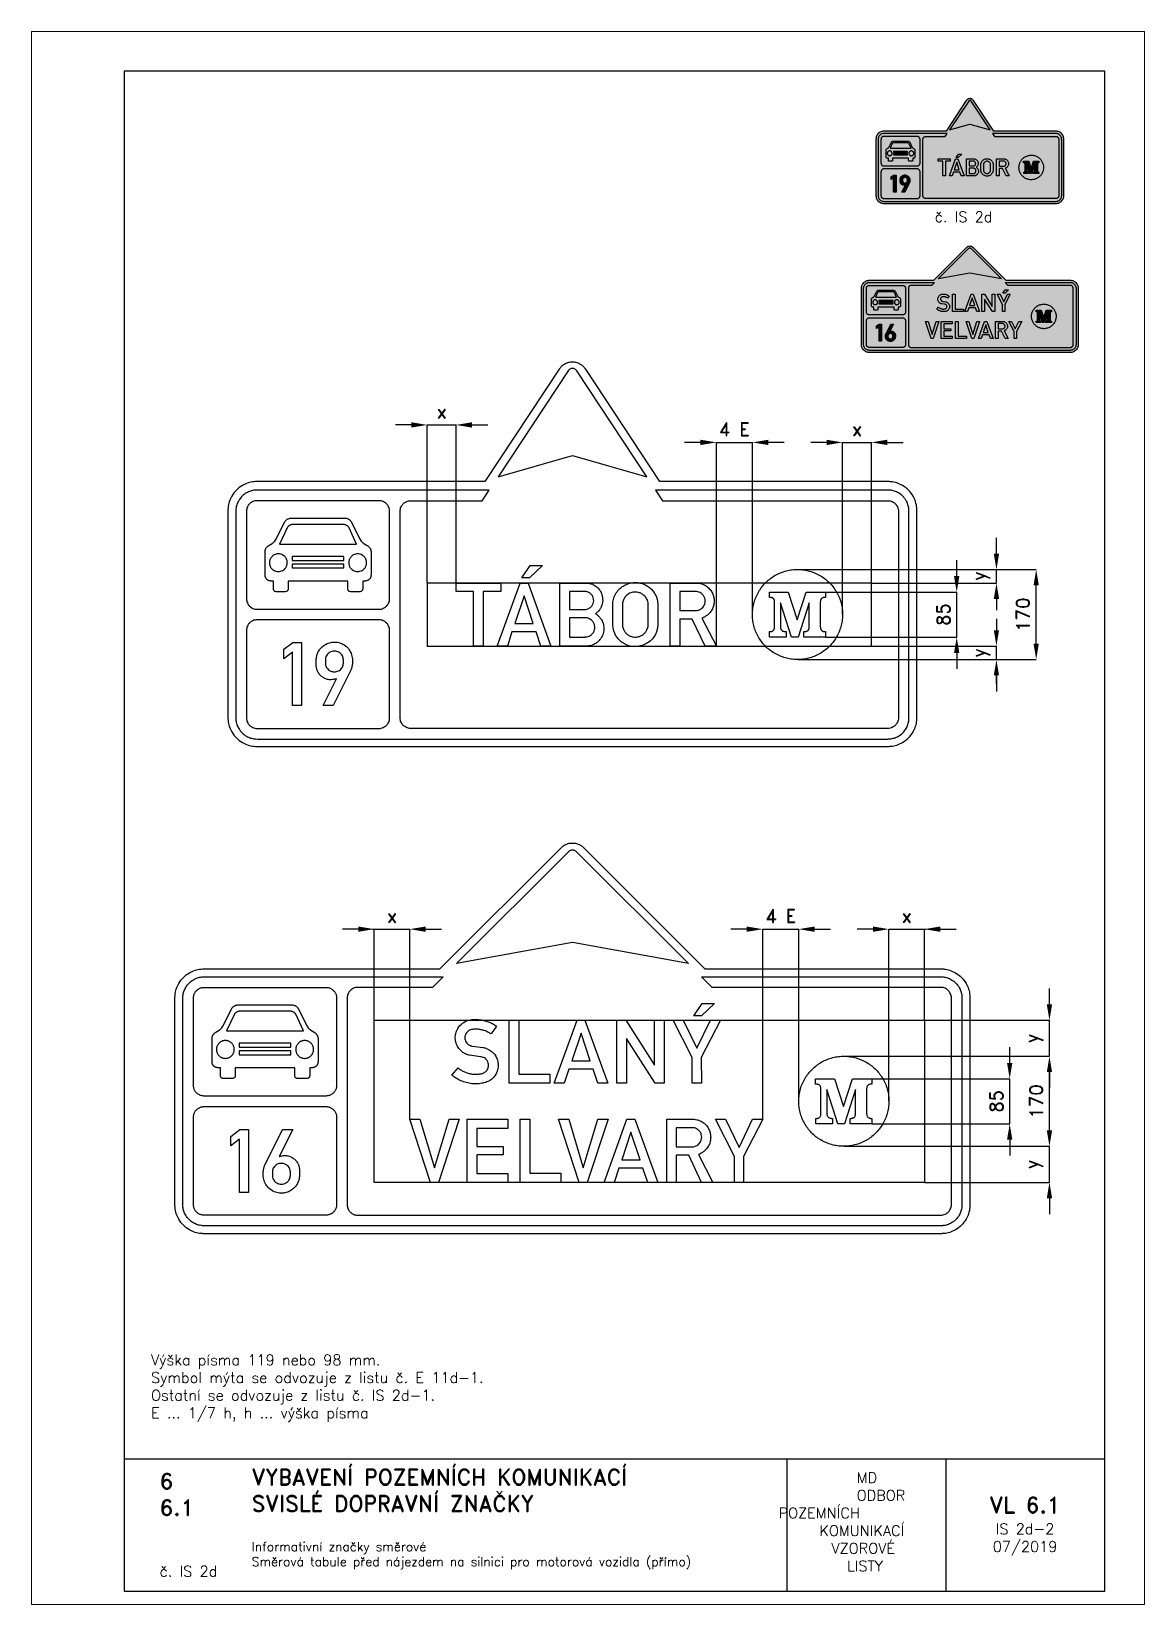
# Paper-space layout 'IS 2d-2' of a CAD drawing. Header units: millimetres. Extents: x 0 to 210, y 0 to 297.
# The model-space entities are those that its viewports show. They can reach past a viewport. Long polylines and large blocks are cut down to what shows.
import ezdxf

# ---------------------------------------------------------------- set-up
doc = ezdxf.new("R2010")
doc.units = ezdxf.units.MM
doc.header["$LTSCALE"] = 5
doc.linetypes.add('ČÁRKOVANÁX2', pattern=[1.5, 1, -0.5])
for name, color, linetype in [('Kóty', 2, 'Continuous'), ('Rozpiska', 7, 'Continuous'), ('Značka', 7, 'Continuous')]:
    doc.layers.add(name, color=color, linetype=linetype)
doc.layers.add('Rámeček', color=6, linetype='Continuous', plot=False)
doc.styles.get("Standard").update_dxf_attribs({"font": 'romand.shx', "height": 25})
doc.dimstyles.get("Standard").update_dxf_attribs({"dimtxt": 25, "dimasz": 30, "dimexe": 0.18, "dimexo": 0.0625, "dimgap": 12.5, "dimtad": 1, "dimdec": 0, "dimzin": 0, "dimdsep": 46, "dimtxsty": 'Standard', "dimcen": 0.09, "dimadec": 0, "dimazin": 0, "dimtfac": 1, "dimtdec": 0, "dimtofl": 0, "dimtmove": 0, "dimatfit": 3, "dimfxl": 1, "dimtolj": 1, "dimtzin": 0, "dimarcsym": 0})

psp = doc.layouts.new('IS 2d-2')

# ---------------------------------------------------------------- texts
at = {"layer": 'Rozpiska', "color": 7}
for s, width, heights, insert, char_height, attachment_point in [('\\pi2.64518;č. IS 2d', 17.957, [0], (167.77, 263), 2, 1), ('6', 149.0422, [0], (24.17, 24.77), 3, 1), ('{\\C6;VYBAVENÍ POZEMNÍCH KOMUNIKACÍ\\P}SVISLÉ DOPRAVNÍ ZNAČKY{\\H1.34524x; }', 149.0422, [0], (41.56, 25.56), 3, 1), ('\\pi14.7414;{\\C6;MD\\P\\pi2.36044;}ODBOR POZEMNÍCH{\\H1.57143x; }\\P\\pi7.69378;KOMUNIKACÍ{\\H1.5x; }\\P\\pi9.97949;{\\C6;VZOROVÉ\\H1.47619x; \\H0.67742x;\\P\\pi12.93187;LISTY\\H1.26984x; }', 33.1018, [0], (140.95, 24.95), 2, 1), ('6.1', 149.0422, [0], (24.17, 19.78), 3, 1), ('{\\H1.5x;\\C6;VL 6.1\\P\\H0.66667x;IS 2d-2\\H1.66666x; \\H0.6x;\\P07/2019\\H1.80159x; }', 21.3353, [0], (187.46, 14.78), 2, 5), ('{\\C6;Informativní značky směrové\\P}Směrová tabule před nájezdem na silnici pro motorová vozidla (přímo){\\H2.02381x; }', 149.0422, [0], (41.56, 11.79), 1.7, 1), ('{\\C6;č. IS 2d}', 14.0065, [2.67], (24.17, 7.28), 2, 1)]:
    psp.add_mtext_dynamic_manual_height_columns(s, width=width, gutter_width=100, heights=heights, dxfattribs=dict(at, insert=insert, char_height=char_height, attachment_point=attachment_point))
at = {"layer": 'Rozpiska', "color": 149, "insert": (22.56, 47.18), "char_height": 2, "attachment_point": 1}
psp.add_mtext_dynamic_manual_height_columns('{\\C256;Výška písma 119 nebo 98 mm.\\PSymbol mýta se odvozuje z listu č. E 11d-1.\\H1.83333x; \\H0.54545x;\\POstatní se odvozuje z listu č. IS 2d-1.\\H1.55556x; \\H0.64286x;\\PE ... 1/7 h, h ... výška písma\\H1.83862x; }', width=177.7943, gutter_width=100, heights=[0], dxfattribs=at)

msp = doc.modelspace()

# ---------------------------------------------------------------- texts
at = {"layer": 'Kóty', "char_height": 25, "attachment_point": 5}
for insert in [(3510.1, 1519), (3597.8, 600)]:
    msp.add_mtext('\\A1;4 E', dxfattribs=dict(at, insert=insert))
at = {"layer": 'Kóty', "char_height": 25, "attachment_point": 5, "rotation": 90}
for insert in [(3975.6, 1241.8), (3975.6, 1096.8)]:
    msp.add_mtext('\\A1;y', dxfattribs=dict(at, insert=insert))

# ---------------------------------------------------------------- blocks, each defined once
blk = doc.blocks.new('*D9')
at = {"layer": 'Defpoints', "color": 0, "transparency": 16777216}
for p in [(3868.8, 403), (4104.8, 403), (3716.4, 335)]:
    blk.add_point(p, dxfattribs=at)
at = {"layer": 'Kóty', "color": 0, "lineweight": -2, "transparency": 16777216}
for p, q in [((4104.8, 433), (4104.8, 463)), ((3868.9, 403), (4105, 403)), ((3716.4, 335), (4105, 335)), ((4104.8, 305), (4104.8, 275))]:
    blk.add_line(p, q, dxfattribs=at)
at = {"layer": 'Kóty', "color": 0, "transparency": 16777216}
for points in [[(4099.8, 433), (4109.8, 433), (4104.8, 403)], [(4099.8, 305), (4109.8, 305), (4104.8, 335)]]:
    blk.add_solid(points, dxfattribs=at)
at = {"layer": 'Kóty', "color": 0, "transparency": 16777216, "insert": (4075.6, 369), "char_height": 25, "attachment_point": 5, "rotation": 90}
blk.add_mtext('\\A1;y', dxfattribs=at)
blk = doc.blocks.new('*D10')
at = {"layer": 'Defpoints', "color": 0, "transparency": 16777216}
for p in [(3717.3, 165), (3868.8, 97), (4104.8, 97)]:
    blk.add_point(p, dxfattribs=at)
at = {"layer": 'Kóty', "color": 0, "lineweight": -2, "transparency": 16777216}
for p, q in [((4104.8, 195), (4104.8, 225)), ((3717.4, 165), (4105, 165)), ((3868.9, 97), (4105, 97)), ((4104.8, 67), (4104.8, 37))]:
    blk.add_line(p, q, dxfattribs=at)
at = {"layer": 'Kóty', "color": 0, "transparency": 16777216}
for points in [[(4099.8, 195), (4109.8, 195), (4104.8, 165)], [(4099.8, 67), (4109.8, 67), (4104.8, 97)]]:
    blk.add_solid(points, dxfattribs=at)
at = {"layer": 'Kóty', "color": 0, "transparency": 16777216, "insert": (4075.6, 131), "char_height": 25, "attachment_point": 5, "rotation": 90}
blk.add_mtext('\\A1;y', dxfattribs=at)
blk = doc.blocks.new('*D11')
at = {"layer": 'Defpoints', "color": 0, "transparency": 16777216}
for p in [(2830.8, 575), (2830.8, 403), (2897.8, 216)]:
    blk.add_point(p, dxfattribs=at)
at = {"layer": 'Kóty', "color": 0, "lineweight": -2, "transparency": 16777216}
for p, q in [((2800.8, 575), (2770.8, 575)), ((2830.8, 403.1), (2830.8, 575.2)), ((2897.8, 216.1), (2897.8, 575.2)), ((2927.8, 575), (2957.8, 575))]:
    blk.add_line(p, q, dxfattribs=at)
at = {"layer": 'Kóty', "color": 0, "transparency": 16777216}
for points in [[(2800.8, 580), (2800.8, 570), (2830.8, 575)], [(2927.8, 580), (2927.8, 570), (2897.8, 575)]]:
    blk.add_solid(points, dxfattribs=at)
at = {"layer": 'Kóty', "color": 0, "transparency": 16777216, "insert": (2864.3, 600), "char_height": 25, "attachment_point": 5}
blk.add_mtext('\\A1;x', dxfattribs=at)
blk = doc.blocks.new('*D12')
at = {"layer": 'Defpoints', "color": 0, "transparency": 16777216}
for p in [(3868.8, 575), (3868.8, 403), (3801.9, 250.8)]:
    blk.add_point(p, dxfattribs=at)
at = {"layer": 'Kóty', "color": 0, "lineweight": -2, "transparency": 16777216}
for p, q in [((3771.9, 575), (3741.9, 575)), ((3801.9, 250.9), (3801.9, 575.2)), ((3868.8, 403.1), (3868.8, 575.2)), ((3898.8, 575), (3928.8, 575))]:
    blk.add_line(p, q, dxfattribs=at)
at = {"layer": 'Kóty', "color": 0, "transparency": 16777216}
for points in [[(3771.9, 580), (3771.9, 570), (3801.9, 575)], [(3898.8, 580), (3898.8, 570), (3868.8, 575)]]:
    blk.add_solid(points, dxfattribs=at)
at = {"layer": 'Kóty', "color": 0, "transparency": 16777216, "insert": (3835.3, 600), "char_height": 25, "attachment_point": 5}
blk.add_mtext('\\A1;x', dxfattribs=at)
blk = doc.blocks.new('*D13')
at = {"layer": 'Defpoints', "color": 0, "transparency": 16777216}
for p in [(2985.2, 1527), (2930.8, 1228.5), (2985.2, 1228.5)]:
    blk.add_point(p, dxfattribs=at)
at = {"layer": 'Kóty', "color": 0, "lineweight": -2, "transparency": 16777216}
for p, q in [((2900.8, 1527), (2870.8, 1527)), ((2930.8, 1228.6), (2930.8, 1527.1)), ((2985.2, 1228.6), (2985.2, 1527.1)), ((3015.2, 1527), (3045.2, 1527))]:
    blk.add_line(p, q, dxfattribs=at)
at = {"layer": 'Kóty', "color": 0, "transparency": 16777216}
for points in [[(2900.8, 1532), (2900.8, 1522), (2930.8, 1527)], [(3015.2, 1532), (3015.2, 1522), (2985.2, 1527)]]:
    blk.add_solid(points, dxfattribs=at)
at = {"layer": 'Kóty', "color": 0, "transparency": 16777216, "insert": (2958, 1552), "char_height": 25, "attachment_point": 5}
blk.add_mtext('\\A1;x', dxfattribs=at)
blk = doc.blocks.new('*D14')
at = {"layer": 'Defpoints', "color": 0, "transparency": 16777216}
for p in [(3768.8, 1494), (3768.8, 1228.5), (3714.4, 1169)]:
    blk.add_point(p, dxfattribs=at)
at = {"layer": 'Kóty', "color": 0, "lineweight": -2, "transparency": 16777216}
for p, q in [((3684.4, 1494), (3654.4, 1494)), ((3714.4, 1169.1), (3714.4, 1494.2)), ((3768.8, 1228.6), (3768.8, 1494.2)), ((3798.8, 1494), (3828.8, 1494))]:
    blk.add_line(p, q, dxfattribs=at)
at = {"layer": 'Kóty', "color": 0, "transparency": 16777216}
for points in [[(3684.4, 1499), (3684.4, 1489), (3714.4, 1494)], [(3798.8, 1499), (3798.8, 1489), (3768.8, 1494)]]:
    blk.add_solid(points, dxfattribs=at)
at = {"layer": 'Kóty', "color": 0, "transparency": 16777216, "insert": (3741.6, 1519), "char_height": 25, "attachment_point": 5}
blk.add_mtext('\\A1;x', dxfattribs=at)
blk = doc.blocks.new('*D15')
at = {"layer": 'Defpoints', "color": 0, "transparency": 16777216}
for p in [(3682.5, 1211.5), (3929.8, 1211.5), (3682, 1126.5)]:
    blk.add_point(p, dxfattribs=at)
at = {"layer": 'Kóty', "color": 0, "lineweight": -2, "transparency": 16777216}
for p, q in [((3929.8, 1241.5), (3929.8, 1271.5)), ((3682.6, 1211.5), (3930, 1211.5)), ((3682.1, 1126.5), (3930, 1126.5)), ((3929.8, 1096.5), (3929.8, 1066.5))]:
    blk.add_line(p, q, dxfattribs=at)
at = {"layer": 'Kóty', "color": 0, "transparency": 16777216}
for points in [[(3924.8, 1241.5), (3934.8, 1241.5), (3929.8, 1211.5)], [(3924.8, 1096.5), (3934.8, 1096.5), (3929.8, 1126.5)]]:
    blk.add_solid(points, dxfattribs=at)
at = {"layer": 'Kóty', "color": 0, "transparency": 16777216, "insert": (3904.8, 1169), "char_height": 25, "attachment_point": 5, "rotation": 90}
blk.add_mtext('\\A1;85', dxfattribs=at)
blk = doc.blocks.new('*D16')
at = {"layer": 'Defpoints', "color": 0, "transparency": 16777216}
for p in [(3628.9, 1254), (4079.8, 1254), (3629.9, 1084)]:
    blk.add_point(p, dxfattribs=at)
at = {"layer": 'Kóty', "color": 0, "lineweight": -2, "transparency": 16777216}
for p, q in [((3629, 1254), (4080, 1254)), ((4079.8, 1114), (4079.8, 1224)), ((3630, 1084), (4080, 1084))]:
    blk.add_line(p, q, dxfattribs=at)
at = {"layer": 'Kóty', "color": 0, "transparency": 16777216}
for points in [[(4074.8, 1224), (4084.8, 1224), (4079.8, 1254)], [(4074.8, 1114), (4084.8, 1114), (4079.8, 1084)]]:
    blk.add_solid(points, dxfattribs=at)
at = {"layer": 'Kóty', "color": 0, "transparency": 16777216, "insert": (4054.8, 1169), "char_height": 25, "attachment_point": 5, "rotation": 90}
blk.add_mtext('\\A1;170', dxfattribs=at)
blk = doc.blocks.new('*D17')
at = {"layer": 'Defpoints', "color": 0, "transparency": 16777216}
for p in [(3770, 292.5), (3769.4, 207.5), (4029.8, 207.5)]:
    blk.add_point(p, dxfattribs=at)
at = {"layer": 'Kóty', "color": 0, "lineweight": -2, "transparency": 16777216}
for p, q in [((4029.8, 322.5), (4029.8, 352.5)), ((3770, 292.5), (4030, 292.5)), ((3769.5, 207.5), (4030, 207.5)), ((4029.8, 177.5), (4029.8, 147.5))]:
    blk.add_line(p, q, dxfattribs=at)
at = {"layer": 'Kóty', "color": 0, "transparency": 16777216}
for points in [[(4024.8, 322.5), (4034.8, 322.5), (4029.8, 292.5)], [(4024.8, 177.5), (4034.8, 177.5), (4029.8, 207.5)]]:
    blk.add_solid(points, dxfattribs=at)
at = {"layer": 'Kóty', "color": 0, "transparency": 16777216, "insert": (4004.8, 250), "char_height": 25, "attachment_point": 5, "rotation": 90}
blk.add_mtext('\\A1;85', dxfattribs=at)
blk = doc.blocks.new('*D18')
at = {"layer": 'Defpoints', "color": 0, "transparency": 16777216}
for p in [(3716.4, 335), (4104.8, 335), (3717.3, 165)]:
    blk.add_point(p, dxfattribs=at)
at = {"layer": 'Kóty', "color": 0, "lineweight": -2, "transparency": 16777216}
for p, q in [((3716.4, 335), (4105, 335)), ((4104.8, 195), (4104.8, 305)), ((3717.4, 165), (4105, 165))]:
    blk.add_line(p, q, dxfattribs=at)
at = {"layer": 'Kóty', "color": 0, "transparency": 16777216}
for points in [[(4099.8, 305), (4109.8, 305), (4104.8, 335)], [(4099.8, 195), (4109.8, 195), (4104.8, 165)]]:
    blk.add_solid(points, dxfattribs=at)
at = {"layer": 'Kóty', "color": 0, "transparency": 16777216, "insert": (4079.8, 250), "char_height": 25, "attachment_point": 5, "rotation": 90}
blk.add_mtext('\\A1;170', dxfattribs=at)

# ---------------------------------------------------------------- dimensions: what is measured, and where the dimension line sits
at = {"layer": 'Kóty'}
for base, p1, p2, picture, middle in [((2985.2, 1527), (2930.8, 1228.5), (2985.2, 1228.5), '*D13', (2958, 1552)), ((3768.8, 1494), (3714.4, 1169), (3768.8, 1228.5), '*D14', (3741.6, 1519)), ((2830.8, 575), (2897.8, 216), (2830.8, 403), '*D11', (2864.3, 600)), ((3868.8, 575), (3801.9, 250.8), (3868.8, 403), '*D12', (3835.3, 600))]:
    dim = msp.add_linear_dim(base=base, p1=p1, p2=p2, text='x', dimstyle='Standard', dxfattribs=at)
    dim.commit()
    dim.dimension.update_dxf_attribs({"geometry": picture, "text_midpoint": middle})
for base, p1, p2, picture, middle in [((4079.8, 1254), (3629.9, 1084), (3628.9, 1254), '*D16', (4054.8, 1169)), ((3929.8, 1211.5), (3682, 1126.5), (3682.5, 1211.5), '*D15', (3904.8, 1169)), ((4104.8, 335), (3717.3, 165), (3716.4, 335), '*D18', (4079.8, 250)), ((4029.8, 207.5), (3770, 292.5), (3769.4, 207.5), '*D17', (4004.8, 250))]:
    dim = msp.add_linear_dim(base=base, p1=p1, p2=p2, angle=90, dimstyle='Standard', dxfattribs=at)
    dim.commit()
    dim.dimension.update_dxf_attribs({"geometry": picture, "text_midpoint": middle})
for base, p1, p2, picture, middle in [((4104.8, 403), (3716.4, 335), (3868.8, 403), '*D9', (4075.6, 369)), ((4104.8, 97), (3717.3, 165), (3868.8, 97), '*D10', (4075.6, 131))]:
    dim = msp.add_linear_dim(base=base, p1=p1, p2=p2, angle=90, text='y', dimstyle='Standard', dxfattribs=at)
    dim.commit()
    dim.dimension.update_dxf_attribs({"geometry": picture, "text_midpoint": middle})

# ---------------------------------------------------------------- linework, layer by layer
at = {"layer": 'Kóty'}
for p, q in [((3446.4, 1494), (3416.4, 1494)), ((3476.4, 1109.5), (3476.4, 1494.2)), ((3544.7, 1175.7), (3544.4, 1494.2)), ((3604.4, 1494), (3574.4, 1494)), ((4004.8, 1284), (4004.8, 1314)), ((3629, 1254), (4005, 1254)), ((3768.9, 1228.5), (4005, 1228.5)), ((4004.8, 1198.5), (4004.8, 1177.4)), ((4004.8, 1160.6), (4004.8, 1139.5)), ((3768.9, 1109.5), (4005, 1109.5)), ((3630, 1084), (4005, 1084)), ((4004.8, 1054), (4004.8, 1024)), ((3533.8, 575), (3503.8, 575)), ((3563.8, 216.1), (3563.8, 575.2)), ((3631.8, 249.6), (3631.8, 575.2)), ((3661.8, 575), (3691.8, 575))]:
    msp.add_line(p, q, dxfattribs=at)
for points in [[(2930.8, 1527), (2985.2, 1527)], [(3476.4, 1494), (3544.4, 1494)], [(3714.4, 1494), (3768.8, 1494)], [(4004.8, 1271), (4004.8, 1299)], [(4004.8, 1228.5), (4004.8, 1254)], [(3929.8, 1126.5), (3929.8, 1211.5)], [(4004.8, 1084), (4004.8, 1109.5)], [(4004.8, 1039), (4004.8, 1067)], [(2827.4, 575), (2897.8, 575)], [(3563.8, 575), (3631.8, 575)], [(3801.9, 575), (3872.3, 575)], [(4104.8, 335), (4104.8, 403)], [(4029.8, 207.5), (4029.8, 292.5)], [(4104.8, 97), (4104.8, 165)]]:
    msp.add_lwpolyline(points, dxfattribs=at)
for points in [[(3446.4, 1499), (3446.4, 1489), (3476.4, 1494)], [(3574.4, 1499), (3574.4, 1489), (3544.4, 1494)], [(3999.8, 1284), (4009.8, 1284), (4004.8, 1254)], [(3999.8, 1198.5), (4009.8, 1198.5), (4004.8, 1228.5)], [(3999.8, 1139.5), (4009.8, 1139.5), (4004.8, 1109.5)], [(3999.8, 1054), (4009.8, 1054), (4004.8, 1084)], [(3533.8, 580), (3533.8, 570), (3563.8, 575)], [(3661.8, 580), (3661.8, 570), (3631.8, 575)]]:
    msp.add_solid(points, dxfattribs=at)
at = {"layer": 'Značka', "color": 5}
for points in [[(3104.8, 920), (3799.8, 920, 0.003568), (3802.7, 920.1, 0.010737), (3805.5, 920.3, 0.055714), (3816.8, 922.6, 0.056169), (3827.3, 927.3, 0.069692), (3838.7, 936, 0.068361), (3847.4, 947.5, 0.056439), (3852.3, 958, 0.061134), (3854.5, 969.2), (3854.7, 972.1), (3854.8, 975), (3854.8, 1365, 0.003607), (3854.7, 1367.8, 0.010734), (3854.5, 1370.7, 0.055725), (3852.2, 1382, 0.056159), (3847.4, 1392.5, 0.069675), (3838.8, 1403.9, 0.068352), (3827.3, 1412.6, 0.056434), (3816.8, 1417.4, 0.061125), (3805.5, 1419.7, 0.012223), (3802.7, 1419.9, 0.004033), (3799.8, 1420), (3369.8, 1420), (3229.8, 1632), (3229, 1633.2), (3228.1, 1634.4, 0.052588), (3224, 1638.6, 0.052743), (3219, 1641.9, 0.065605), (3212.1, 1644.6, 0.065801), (3204.8, 1645.5, 0.065493), (3197.5, 1644.6, 0.063858), (3190.6, 1641.9, 0.052748), (3185.6, 1638.7, 0.0576), (3181.5, 1634.4), (3180.6, 1633.2), (3179.8, 1632), (3039.8, 1420), (2609.8, 1420), (2606.9, 1419.9), (2604, 1419.7, 0.055717), (2592.8, 1417.4, 0.056155), (2582.3, 1412.6, 0.069693), (2570.9, 1403.9, 0.068358), (2562.2, 1392.5, 0.056426), (2557.3, 1382, 0.061121), (2555.1, 1370.7, 0.012204), (2554.9, 1367.8, 0.004069), (2554.8, 1365), (2554.8, 975, 0.003577), (2554.9, 972.1, 0.010727), (2555.1, 969.2, 0.055715), (2557.4, 958, 0.056163), (2562.2, 947.5, 0.069691), (2570.8, 936, 0.068358), (2582.3, 927.3, 0.056432), (2592.8, 922.5, 0.061123), (2604, 920.3), (2606.9, 920.1), (2609.8, 920), (3104.8, 920)], [(3064.4, 1429), (3204.8, 1469), (3345.2, 1429), (3213.1, 1629.1), (3212.9, 1629.5), (3212.6, 1629.9, 0.052589), (3211.2, 1631.3, 0.05277), (3209.5, 1632.4, 0.065562), (3207.2, 1633.3, 0.065783), (3204.8, 1633.6, 0.065493), (3202.4, 1633.3, 0.063886), (3200.1, 1632.4, 0.052742), (3198.4, 1631.3, 0.057584), (3197, 1629.9), (3196.7, 1629.5), (3196.5, 1629.1), (3064.4, 1429)], [(3204.8, 934), (3799.8, 934, 0.00359), (3801.9, 934.1, 0.010709), (3804, 934.2, 0.055715), (3812.2, 935.9, 0.056165), (3819.8, 939.4, 0.069687), (3828.1, 945.7, 0.06836), (3834.4, 954, 0.056428), (3837.9, 961.6, 0.061129), (3839.6, 969.8), (3839.7, 971.9), (3839.8, 974), (3839.8, 1364, 0.003619), (3839.7, 1366.1, 0.01068), (3839.6, 1368.2, 0.055729), (3837.9, 1376.4, 0.056165), (3834.4, 1384, 0.069692), (3828.1, 1392.3, 0.068356), (3819.8, 1398.6, 0.056428), (3812.2, 1402.2, 0.061129), (3804, 1403.8, 0.012254), (3801.9, 1403.9), (3799.8, 1404), (3361.7, 1404), (3374.9, 1384), (3799.8, 1384), (3800.8, 1384, -0.010611), (3801.9, 1383.9, -0.055701), (3806, 1383.1, -0.056165), (3809.8, 1381.3, -0.069696), (3814, 1378.2, -0.068379), (3817.1, 1374, -0.056427), (3818.9, 1370.2, -0.061091), (3819.7, 1366.1, -0.01213), (3819.8, 1365.1, -0.004087), (3819.8, 1364), (3819.8, 974), (3819.8, 973), (3819.7, 971.9, -0.055695), (3818.8, 967.8, -0.056165), (3817.1, 964, -0.069682), (3814, 959.8, -0.06837), (3809.8, 956.7, -0.05644), (3806, 954.9, -0.061106), (3801.9, 954.1, -0.012262), (3800.8, 954, -0.004029), (3799.8, 954), (3204.8, 954), (2899.8, 954), (2898.8, 954), (2897.7, 954.1, -0.055726), (2893.6, 955, -0.056168), (2889.8, 956.7, -0.069705), (2885.6, 959.8, -0.068359), (2882.5, 964, -0.056422), (2880.7, 967.8, -0.061129), (2879.9, 971.9, -0.012228), (2879.8, 973), (2879.8, 974), (2879.8, 1364, -0.003529), (2879.8, 1365.1, -0.010727), (2879.9, 1366.1, -0.055729), (2880.7, 1370.2, -0.056159), (2882.5, 1374, -0.069705), (2885.6, 1378.2, -0.068336), (2889.8, 1381.3, -0.056415), (2893.6, 1383.1, -0.061087), (2897.7, 1383.9), (2898.8, 1384), (2899.8, 1384), (3034.7, 1384), (3047.9, 1404), (2609.8, 1404), (2607.7, 1403.9), (2605.6, 1403.8, 0.055727), (2597.4, 1402.1, 0.056169), (2589.8, 1398.6, 0.069694), (2581.5, 1392.3, 0.068347), (2575.2, 1384, 0.056428), (2571.6, 1376.4, 0.061122), (2570, 1368.2, 0.012207), (2569.9, 1366.1, 0.004067), (2569.8, 1364), (2569.8, 974, 0.003576), (2569.9, 971.9, 0.010723), (2570, 969.8, 0.055716), (2571.7, 961.6, 0.056165), (2575.2, 954, 0.069689), (2581.5, 945.7, 0.068355), (2589.8, 939.4, 0.056436), (2597.4, 935.9, 0.061122), (2605.6, 934.2), (2607.7, 934.1), (2609.8, 934), (3204.8, 934)], [(2609.8, 1179), (2839.8, 1179), (2840.8, 1179), (2841.9, 1179.1, 0.055755), (2846, 1180, 0.056142), (2849.8, 1181.7, 0.069682), (2854, 1184.8, 0.068361), (2857.1, 1189, 0.056409), (2858.9, 1192.8, 0.061127), (2859.7, 1196.9, 0.012188), (2859.8, 1198, 0.004087), (2859.8, 1199), (2859.8, 1364), (2859.8, 1365.1, 0.010698), (2859.7, 1366.1, 0.055715), (2858.8, 1370.2, 0.056165), (2857.1, 1374, 0.069705), (2854, 1378.2, 0.068336), (2849.8, 1381.3, 0.056415), (2846, 1383.1, 0.061087), (2841.9, 1383.9), (2840.8, 1384), (2839.8, 1384), (2609.8, 1384), (2608.8, 1384), (2607.7, 1383.9, 0.055697), (2603.6, 1383.1, 0.05617), (2599.8, 1381.3, 0.069682), (2595.6, 1378.2, 0.068359), (2592.5, 1374, 0.056437), (2590.7, 1370.2, 0.061127), (2589.9, 1366.1, 0.012203), (2589.8, 1365.1, 0.004073), (2589.8, 1364), (2589.8, 1199), (2589.8, 1198, 0.010734), (2589.9, 1196.9, 0.055715), (2590.7, 1192.8, 0.056162), (2592.5, 1189, 0.069701), (2595.6, 1184.8, 0.068337), (2599.8, 1181.7, 0.056414), (2603.6, 1179.9, 0.061115), (2607.7, 1179.1), (2608.8, 1179), (2609.8, 1179)], [(2776.1, 1351.1), (2777.3, 1350.9), (2778.5, 1350.7), (2779.4, 1350.4), (2780.4, 1350.1), (2781.5, 1349.7), (2782.5, 1349.1), (2783.5, 1348.5), (2784.4, 1347.7), (2785.2, 1347), (2786, 1346.2), (2786.7, 1345.4), (2787.3, 1344.4), (2787.7, 1343.7), (2788.1, 1343), (2804.3, 1310.6), (2806.4, 1307.4), (2806.7, 1307.1), (2807.1, 1306.7), (2807.5, 1306.3), (2807.9, 1305.9), (2808.3, 1305.5), (2808.7, 1305.2), (2809.1, 1304.9), (2809.5, 1304.6), (2809.9, 1304.3), (2810.2, 1304.1), (2810.9, 1303.6), (2811.5, 1303.2), (2817.6, 1299.3), (2818.5, 1298.7), (2819.4, 1298.1), (2820.3, 1297.3), (2821.2, 1296.5), (2821.9, 1295.6), (2822.5, 1294.7), (2823, 1293.8), (2823.5, 1292.9), (2823.9, 1292.1), (2824.2, 1291.3), (2824.4, 1290.2), (2824.7, 1289.1), (2824.7, 1288.6), (2824.8, 1288.1), (2824.8, 1243.3, -0.007011), (2824.6, 1242, -0.021104), (2824.4, 1240.7, -0.033758), (2824, 1239.2, -0.040455), (2823.4, 1237.9, -0.037466), (2822.6, 1236.7), (2821.7, 1235.7), (2820.8, 1234.9), (2819.7, 1234.1), (2818.8, 1233.5), (2817.8, 1233.1), (2816.5, 1232.7), (2815.1, 1232.4), (2814.4, 1232.3), (2813.8, 1232.3), (2809.1, 1232.3), (2809.1, 1217.5, -0.014696), (2808.9, 1216.5, -0.044451), (2808.7, 1215.5, -0.079504), (2808, 1214.1, -0.08528), (2806.9, 1213, -0.082651), (2805.3, 1212.3), (2803.6, 1211.9), (2786.5, 1211.9), (2785.1, 1212.2), (2783.8, 1212.7, -0.076946), (2782.6, 1213.6, -0.081072), (2781.7, 1214.8, -0.063457), (2781.3, 1216.2, -0.020488), (2781, 1217.5), (2781, 1232.3), (2668.6, 1232.3), (2668.6, 1217.5, -0.014132), (2668.4, 1216.5, -0.042584), (2668.2, 1215.5, -0.079359), (2667.4, 1214.1, -0.086028), (2666.3, 1213, -0.078941), (2664.8, 1212.3), (2663.1, 1211.9), (2646, 1211.9), (2644.5, 1212.2), (2643.2, 1212.8, -0.077213), (2642, 1213.7, -0.081544), (2641.2, 1214.9, -0.064421), (2640.7, 1216.2, -0.020761), (2640.5, 1217.5), (2640.5, 1232.3), (2635.8, 1232.3), (2635, 1232.4), (2634.2, 1232.5), (2632.9, 1232.7), (2631.7, 1233.1), (2630.7, 1233.5), (2629.9, 1234.1), (2628.8, 1234.9), (2627.8, 1235.8), (2626.9, 1236.9), (2626.1, 1238.1, -0.041758), (2625.5, 1239.5, -0.033861), (2625.1, 1241), (2624.9, 1242.2), (2624.8, 1243.3), (2624.8, 1288.1), (2624.9, 1288.7), (2625, 1289.3), (2625.2, 1290.4), (2625.5, 1291.4), (2625.7, 1292.2), (2626.1, 1292.9), (2626.6, 1293.9), (2627.2, 1294.8), (2627.8, 1295.8), (2628.6, 1296.6), (2629.5, 1297.5), (2630.4, 1298.2), (2631.2, 1298.8), (2632, 1299.3), (2638.1, 1303.2), (2638.7, 1303.6), (2639.4, 1304.1), (2639.7, 1304.3), (2640.1, 1304.6), (2640.5, 1304.9), (2640.9, 1305.2), (2641.3, 1305.6), (2641.7, 1306), (2642.2, 1306.4), (2642.6, 1306.8), (2642.9, 1307.1), (2643.2, 1307.4), (2645.3, 1310.6), (2661.4, 1343), (2661.8, 1343.5), (2662.1, 1344.1), (2662.7, 1345.1), (2663.4, 1346), (2664, 1346.7), (2664.7, 1347.3), (2665.6, 1348.1), (2666.6, 1348.8), (2667.7, 1349.4), (2668.8, 1350), (2670.1, 1350.4), (2671.4, 1350.7), (2672.4, 1350.9), (2673.5, 1351.1), (2776.1, 1351.1)], [(2666.8, 1266.9, 0.009637), (2666.6, 1269, 0.02922), (2666.3, 1271, 0.03849), (2665.6, 1273.1, 0.034241), (2664.6, 1275.1, 0.033144), (2663.4, 1277, 0.034302), (2662, 1278.6), (2660.4, 1280.1), (2658.6, 1281.3), (2656.6, 1282.4), (2654.5, 1283.1), (2652.4, 1283.5), (2650.2, 1283.7), (2648, 1283.6), (2645.8, 1283.2), (2643.7, 1282.5), (2641.8, 1281.6), (2639.9, 1280.4), (2638.2, 1278.9), (2636.8, 1277.3, 0.034417), (2635.5, 1275.5, 0.034402), (2634.5, 1273.5, 0.034425), (2633.8, 1271.5, 0.034411), (2633.3, 1269.3, 0.034416), (2633.2, 1267.1, 0.034403), (2633.3, 1264.9, 0.034399), (2633.7, 1262.8, 0.03441), (2634.3, 1260.7, 0.034419), (2635.3, 1258.7, 0.034431), (2636.5, 1256.8, 0.034413), (2637.9, 1255.2), (2639.6, 1253.7), (2641.4, 1252.5), (2643.3, 1251.4), (2645.4, 1250.7), (2647.6, 1250.3), (2649.8, 1250.1), (2651.9, 1250.2), (2654.1, 1250.6), (2656.2, 1251.3), (2658.2, 1252.2), (2660, 1253.4), (2661.7, 1254.9, 0.03441), (2663.2, 1256.5, 0.034563), (2664.4, 1258.3, 0.034419), (2665.4, 1260.3, 0.033697), (2666.2, 1262.3, 0.03448), (2666.6, 1264.5, 0.037302), (2666.8, 1266.7), (2666.8, 1266.8), (2666.8, 1266.9)], [(2816.4, 1266.9, 0.00963), (2816.3, 1269, 0.029234), (2815.9, 1271, 0.03851), (2815.3, 1273.1, 0.034247), (2814.3, 1275.1, 0.033144), (2813.1, 1277, 0.034303), (2811.7, 1278.6, 0.034656), (2810, 1280.1), (2808.2, 1281.3), (2806.3, 1282.4), (2804.2, 1283.1), (2802, 1283.5), (2799.8, 1283.7), (2797.6, 1283.6), (2795.5, 1283.2), (2793.4, 1282.5), (2791.4, 1281.6), (2789.6, 1280.4, 0.034496), (2787.9, 1278.9, 0.034413), (2786.4, 1277.3, 0.034417), (2785.2, 1275.5, 0.034402), (2784.2, 1273.5, 0.034425), (2783.4, 1271.5, 0.034398), (2783, 1269.3, 0.034409), (2782.8, 1267.1, 0.03441), (2782.9, 1264.9, 0.034419), (2783.3, 1262.8, 0.034417), (2784, 1260.7, 0.034407), (2785, 1258.7, 0.034431), (2786.1, 1256.8, 0.034423), (2787.6, 1255.2, 0.034433), (2789.2, 1253.7), (2791, 1252.5), (2793, 1251.4), (2795.1, 1250.7), (2797.2, 1250.3), (2799.4, 1250.1), (2801.6, 1250.2), (2803.8, 1250.6), (2805.9, 1251.3), (2807.8, 1252.2), (2809.7, 1253.4, 0.034387), (2811.4, 1254.9, 0.034415), (2812.8, 1256.5, 0.034558), (2814.1, 1258.3, 0.0344), (2815.1, 1260.3, 0.033704), (2815.8, 1262.3, 0.034487), (2816.3, 1264.5, 0.037295), (2816.4, 1266.7), (2816.4, 1266.8), (2816.4, 1266.9)], [(3181.1, 1109.5), (3181.1, 1228.5), (3230, 1228.5), (3231.2, 1228.5), (3232.4, 1228.4, -0.053513), (3239.1, 1227.2, -0.058856), (3245.5, 1224.6, -0.084092), (3253.3, 1218.7, -0.08398), (3258.7, 1210.5, -0.052887), (3260.8, 1204.8, -0.048085), (3261.8, 1198.8, -0.04769), (3261.6, 1192.6, -0.051691), (3260.3, 1186.6, -0.057804), (3257.5, 1180.4, -0.056929), (3253.4, 1175, -0.019072), (3251.8, 1173.5, -0.019191), (3250.2, 1172), (3249.3, 1171.3), (3248.4, 1170.6), (3249.6, 1169.8), (3250.8, 1168.9, -0.045549), (3255.7, 1164.3, -0.053996), (3259.7, 1158.9, -0.077428), (3263.2, 1150.3, -0.076327), (3264, 1141.1, -0.084933), (3261.9, 1130.8, -0.082724), (3256.5, 1121.7, -0.067295), (3250.5, 1115.8, -0.067557), (3243.1, 1111.8, -0.04547), (3237.9, 1110.1, -0.048772), (3232.5, 1109.5), (3231.5, 1109.5), (3230.5, 1109.5), (3181.1, 1109.5)], [(3280.9, 1188.1, -0.001488), (3280.9, 1189.1, -0.004529), (3281, 1190.1, -0.030659), (3281.7, 1195, -0.031071), (3282.9, 1199.9, -0.066305), (3287.5, 1209.7, -0.068483), (3294.5, 1218, -0.061865), (3302.3, 1223.8, -0.059925), (3311.1, 1227.5, -0.057343), (3320.3, 1229.3, -0.057578), (3329.6, 1228.9, -0.056914), (3338.6, 1226.7, -0.057496), (3346.7, 1222.5, -0.055375), (3353.7, 1216.9, -0.053448), (3359.2, 1209.9, -0.043042), (3362.5, 1203.9, -0.048847), (3364.7, 1197.5, -0.02271), (3365.3, 1193.9, -0.012961), (3365.8, 1190.4), (3365.8, 1189.8), (3365.9, 1189.2), (3365.9, 1149.3, -0.00087), (3365.8, 1148.4, -0.002834), (3365.7, 1147.5, -0.035783), (3364.4, 1140.1, -0.047848), (3361.9, 1133, -0.07879), (3355.6, 1123.1, -0.073083), (3346.5, 1115.4, -0.060116), (3337.9, 1111, -0.059853), (3328.5, 1108.8, -0.071125), (3316.8, 1108.9, -0.074193), (3305.6, 1112.3, -0.066048), (3296.8, 1117.6, -0.061682), (3289.6, 1125, -0.047086), (3285.5, 1131.4, -0.053874), (3282.7, 1138.4, -0.030224), (3281.7, 1143, -0.017675), (3281.1, 1147.8), (3281, 1148.9), (3280.9, 1150), (3280.9, 1188.1)], [(3389.2, 1109.5), (3389.2, 1228.5), (3439.3, 1228.5), (3440, 1228.5), (3440.7, 1228.5, -0.052875), (3446.3, 1227.7, -0.045252), (3451.7, 1225.8, -0.06875), (3459.6, 1221, -0.074105), (3465.9, 1214.2, -0.062854), (3469.7, 1207.5, -0.059665), (3471.7, 1200, -0.05513), (3472.1, 1192.8, -0.055175), (3470.9, 1185.7, -0.062314), (3467.9, 1178.1, -0.063049), (3463.1, 1171.4, -0.052736), (3458.1, 1167, -0.055189), (3452.4, 1163.6, -0.011426), (3450.8, 1162.9), (3449.1, 1162.3), (3476.4, 1109.5), (3455, 1109.5), (3430.7, 1160.5), (3407.3, 1160.5), (3407.3, 1109.5), (3389.2, 1109.5)], [(3199.2, 1212.5), (3199.2, 1178.6), (3227.7, 1178.6), (3228.9, 1178.6), (3230, 1178.6, 0.091642), (3235, 1180.1, 0.080737), (3239.4, 1183.2, 0.081317), (3242.8, 1187.4, 0.086089), (3244.6, 1192.4, 0.08746), (3244.8, 1197.9, 0.08585), (3243.1, 1203.1, 0.081934), (3240.1, 1207.4, 0.07865), (3235.8, 1210.6, 0.046701), (3233.2, 1211.8, 0.053987), (3230.4, 1212.4), (3229.8, 1212.5), (3229.2, 1212.5), (3199.2, 1212.5)], [(3299, 1188), (3299, 1149.9), (3299, 1149.2), (3299.1, 1148.5, 0.037586), (3299.7, 1144.7, 0.041671), (3301, 1141.1, 0.062888), (3303.8, 1136.2, 0.060166), (3307.7, 1132.1, 0.059402), (3312.2, 1129, 0.064316), (3317.4, 1127.1, 0.050509), (3321.7, 1126.4, 0.044566), (3326, 1126.6, 0.073899), (3333.3, 1128.5, 0.085007), (3339.7, 1132.6, 0.073615), (3343.9, 1137.5, 0.063589), (3346.6, 1143.4, 0.033196), (3347.5, 1146.3, 0.042652), (3347.8, 1149.3, 0.004296), (3347.8, 1149.7), (3347.9, 1150.1), (3347.9, 1187.9, 0.002704), (3347.9, 1188.6, 0.008322), (3347.9, 1189.3, 0.062609), (3347.2, 1193.4, 0.04831), (3345.6, 1197.4, 0.076915), (3341.2, 1203.8, 0.083789), (3335.1, 1208.4, 0.069866), (3329.4, 1210.7, 0.06666), (3323.2, 1211.4, 0.08854), (3314.7, 1209.9, 0.098132), (3307.5, 1205.6, 0.062837), (3303.8, 1201.6, 0.05139), (3301.2, 1197, 0.039512), (3299.8, 1193.2, 0.050751), (3299.1, 1189.3, 0.007172), (3299, 1188.7, 0.002383), (3299, 1188)], [(3407.3, 1212.5), (3407.3, 1176.4), (3436.5, 1176.4), (3437.2, 1176.4), (3437.9, 1176.5, 0.040823), (3441.2, 1177, 0.049437), (3444.4, 1178.1, 0.110775), (3450.6, 1182.6, 0.114748), (3454.3, 1189.4, 0.085168), (3455.2, 1194.7, 0.080085), (3454.3, 1199.9, 0.084079), (3451.6, 1205.2, 0.08122), (3447.4, 1209.3, 0.067108), (3443.5, 1211.5, 0.082152), (3439.1, 1212.4), (3438.6, 1212.4), (3438.1, 1212.5), (3407.3, 1212.5)], [(2609.8, 954), (2839.8, 954), (2840.8, 954), (2841.9, 954.1, 0.055726), (2846, 955, 0.056168), (2849.8, 956.7, 0.069701), (2854, 959.8, 0.068355), (2857.1, 964, 0.056422), (2858.9, 967.8, 0.061122), (2859.7, 971.9, 0.0122), (2859.8, 973, 0.004085), (2859.8, 974), (2859.8, 1139), (2859.8, 1140.1, 0.010705), (2859.7, 1141.1, 0.055715), (2858.8, 1145.2, 0.056165), (2857.1, 1149, 0.069705), (2854, 1153.2, 0.068336), (2849.8, 1156.3, 0.056415), (2846, 1158.1, 0.061087), (2841.9, 1158.9), (2840.8, 1159), (2839.8, 1159), (2609.8, 1159), (2608.8, 1159), (2607.7, 1158.9, 0.055697), (2603.6, 1158.1, 0.05617), (2599.8, 1156.3, 0.069682), (2595.6, 1153.2, 0.068359), (2592.5, 1149, 0.056437), (2590.7, 1145.2, 0.061127), (2589.9, 1141.1, 0.012203), (2589.8, 1140.1, 0.004073), (2589.8, 1139), (2589.8, 974), (2589.8, 973, 0.01073), (2589.9, 971.9, 0.055709), (2590.7, 967.8, 0.056162), (2592.5, 964, 0.069687), (2595.6, 959.8, 0.068365), (2599.8, 956.7, 0.056427), (2603.6, 954.9, 0.061101), (2607.7, 954.1), (2608.8, 954), (2609.8, 954)], [(3199.2, 1162.7), (3199.2, 1126.6), (3227.9, 1126.6), (3228.9, 1126.7), (3230, 1126.7, 0.058742), (3234.3, 1127.5, 0.063143), (3238.3, 1129.3, 0.084071), (3242.7, 1132.9, 0.085726), (3245.6, 1137.8, 0.082265), (3247, 1143.1, 0.08099), (3246.6, 1148.5, 0.088854), (3244.3, 1154.2, 0.084247), (3240.2, 1158.8, 0.065588), (3236.4, 1161.2, 0.080401), (3232.3, 1162.5), (3231.1, 1162.6), (3229.9, 1162.7), (3199.2, 1162.7)], [(2734.2, 997.1), (2759.7, 1047.9), (2758.3, 1047.4), (2756.8, 1047, -0.039147), (2752.2, 1046.1, -0.045951), (2747.4, 1045.9, -0.06612), (2740.9, 1047.1, -0.062033), (2734.9, 1049.9, -0.064481), (2729.4, 1054.1, -0.067509), (2725.2, 1059.6, -0.0607), (2722.7, 1065.1, -0.062865), (2721.6, 1071.1), (2721.6, 1071.7), (2721.6, 1072.4), (2721.6, 1083.9, -0.001884), (2721.6, 1084.7, -0.005679), (2721.6, 1085.6, -0.057667), (2722.7, 1092.3, -0.056056), (2725.2, 1098.6, -0.065494), (2729.8, 1105.3, -0.061122), (2736, 1110.7, -0.069337), (2744.2, 1115.1, -0.074505), (2753.4, 1117, -0.0866), (2764.3, 1116.1, -0.085325), (2774.2, 1111.5, -0.080116), (2782, 1104.6, -0.076169), (2787.2, 1095.8, -0.044506), (2788.9, 1090.6, -0.055004), (2789.6, 1085.3, -0.006189), (2789.6, 1084.6), (2789.6, 1083.9), (2789.6, 1075.9), (2789.6, 1075.3), (2789.5, 1074.6, -0.015237), (2789.1, 1071.9, -0.023881), (2788.6, 1069.3, -0.024162), (2787.8, 1066.8, -0.019809), (2786.9, 1064.5), (2786.5, 1063.7), (2786.2, 1062.9), (2753.4, 997.1), (2734.2, 997.1)], [(2772.6, 1076.9), (2772.7, 1084), (2772.6, 1084.5), (2772.5, 1085, 0.046142), (2771.5, 1089, 0.065916), (2769.7, 1092.7, 0.065627), (2767.3, 1095.5, 0.058899), (2764.3, 1097.7, 0.067201), (2760.3, 1099.5, 0.069378), (2755.9, 1100.1, 0.0722), (2751.2, 1099.5, 0.068731), (2746.9, 1097.7, 0.044863), (2744.5, 1096, 0.047778), (2742.4, 1094, 0.063458), (2740.3, 1090.7, 0.065666), (2739.1, 1087, 0.021295), (2738.8, 1085.5, 0.00714), (2738.6, 1083.9), (2738.6, 1077), (2738.7, 1076.1), (2738.8, 1075.3, 0.051264), (2739.6, 1072, 0.055525), (2741.1, 1068.9, 0.074991), (2744, 1065.3, 0.07238), (2747.9, 1062.6, 0.044156), (2750.5, 1061.6, 0.043696), (2753.2, 1061), (2754.4, 1060.8), (2755.6, 1060.8, 0.057592), (2759.5, 1061.2, 0.060835), (2763.2, 1062.6, 0.069272), (2766.9, 1064.9, 0.070575), (2769.7, 1068.2, 0.064062), (2771.6, 1071.8, 0.060751), (2772.5, 1075.7), (2772.6, 1076.3), (2772.6, 1076.9)], [(2954.8, 500), (3183.6, 728.8, -0.003549), (3184.7, 729.9, -0.010672), (3185.9, 730.9, -0.055706), (3191.1, 734.3, -0.056168), (3197, 736.6, -0.069678), (3204.8, 737.6, -0.068355), (3212.6, 736.6, -0.056421), (3218.5, 734.4, -0.06112), (3223.7, 730.9, -0.01219), (3224.9, 729.9, -0.004071), (3226, 728.8), (3454.8, 500), (3899.8, 500, -0.003589), (3902.7, 499.9, -0.01074), (3905.5, 499.7, -0.055716), (3916.8, 497.4, -0.05617), (3927.3, 492.6, -0.069695), (3938.7, 484, -0.068348), (3947.4, 472.5, -0.056418), (3952.3, 462, -0.061134), (3954.5, 450.8), (3954.7, 447.9), (3954.8, 445), (3954.8, 55), (3954.7, 52.1), (3954.5, 49.3, -0.055706), (3952.2, 38, -0.056164), (3947.4, 27.5, -0.069686), (3938.8, 16.1, -0.068358), (3927.3, 7.4, -0.056426), (3916.8, 2.5, -0.061121), (3905.5, 0.3, -0.0122), (3902.7, 0.1, -0.004069), (3899.8, 0), (2509.8, 0, -0.003577), (2506.9, 0.1, -0.010727), (2504, 0.3, -0.055715), (2492.8, 2.6, -0.056166), (2482.3, 7.4, -0.06969), (2470.9, 16, -0.068355), (2462.2, 27.5, -0.056428), (2457.3, 38, -0.061122), (2455.1, 49.3, -0.012202), (2454.9, 52.1, -0.004069), (2454.8, 55), (2454.8, 445, -0.003577), (2454.9, 447.9, -0.010726), (2455.1, 450.8, -0.055715), (2457.4, 462, -0.056165), (2462.2, 472.5, -0.069692), (2470.8, 483.9, -0.068357), (2482.3, 492.6, -0.056429), (2492.8, 497.5, -0.06112), (2504, 499.7), (2506.9, 499.9), (2509.8, 500), (2954.8, 500)], [(2986, 510), (3197.7, 721.7, -0.003547), (3198.1, 722.1, -0.010563), (3198.5, 722.4, -0.055709), (3200.2, 723.6, -0.056168), (3202.2, 724.3, -0.069676), (3204.8, 724.7, -0.068358), (3207.4, 724.3, -0.056444), (3209.4, 723.6, -0.061132), (3211.1, 722.4, -0.012219), (3211.5, 722.1), (3211.9, 721.7), (3423.6, 510), (3204.8, 550), (2986, 510)], [(2961, 485), (2941, 465), (2799.8, 465), (2798.8, 465), (2797.7, 464.9, 0.055712), (2793.6, 464.1, 0.056165), (2789.8, 462.3, 0.069698), (2785.6, 459.2, 0.068362), (2782.5, 455, 0.056432), (2780.7, 451.2, 0.061123), (2779.9, 447.1, 0.012227), (2779.8, 446.1, 0.004057), (2779.8, 445), (2779.8, 55), (2779.8, 54), (2779.9, 52.9, 0.055712), (2780.7, 48.8, 0.056162), (2782.5, 45, 0.069684), (2785.6, 40.8, 0.068359), (2789.8, 37.7, 0.056432), (2793.6, 35.9, 0.061123), (2797.7, 35.1, 0.012198), (2798.8, 35, 0.004072), (2799.8, 35), (3899.8, 35, 0.003573), (3900.8, 35, 0.010716), (3901.9, 35.1, 0.055717), (3906, 36, 0.056162), (3909.8, 37.7, 0.069702), (3914, 40.8, 0.068336), (3917.1, 45, 0.056415), (3918.9, 48.8, 0.061086), (3919.7, 52.9), (3919.8, 54), (3919.8, 55), (3919.8, 445), (3919.8, 446.1), (3919.7, 447.1, 0.055698), (3918.8, 451.2, 0.056171), (3917.1, 455, 0.069689), (3914, 459.2, 0.068365), (3909.8, 462.3, 0.05644), (3906, 464.1, 0.061127), (3901.9, 464.9, 0.012217), (3900.8, 465), (3899.8, 465), (3468.6, 465), (3448.6, 485), (3899.8, 485, -0.003576), (3901.9, 484.9, -0.010724), (3904, 484.8, -0.055709), (3912.2, 483.1, -0.056162), (3919.8, 479.6, -0.069689), (3928.1, 473.3, -0.068364), (3934.4, 465, -0.05643), (3937.9, 457.4, -0.06113), (3939.6, 449.2), (3939.7, 447.1), (3939.8, 445), (3939.8, 55), (3939.7, 52.9), (3939.6, 50.8, -0.055727), (3937.9, 42.6, -0.056169), (3934.4, 35, -0.069703), (3928.1, 26.7, -0.068355), (3919.8, 20.4, -0.056428), (3912.2, 16.9, -0.061122), (3904, 15.2, -0.012205), (3901.9, 15.1, -0.004067), (3899.8, 15), (2509.8, 15, -0.003576), (2507.7, 15.1, -0.010727), (2505.6, 15.2, -0.055715), (2497.4, 16.9, -0.056166), (2489.8, 20.4, -0.06969), (2481.5, 26.7, -0.068355), (2475.2, 35, -0.056428), (2471.6, 42.6, -0.061122), (2470, 50.8, -0.012202), (2469.9, 52.9, -0.004068), (2469.8, 55), (2469.8, 445, -0.003577), (2469.9, 447.1, -0.010727), (2470, 449.2, -0.055715), (2471.7, 457.4, -0.056166), (2475.2, 465, -0.069691), (2481.5, 473.3, -0.068357), (2489.8, 479.6, -0.056428), (2497.4, 483.2, -0.061119), (2505.6, 484.8), (2507.7, 484.9), (2509.8, 485), (2961, 485)], [(2509.8, 260), (2509.7, 260), (2509.6, 260, -0.032179), (2507.1, 260.2, -0.035442), (2504.5, 260.7, -0.036259), (2502.1, 261.5, -0.034423), (2499.8, 262.7, -0.033711), (2497.6, 264.1, -0.034088), (2495.7, 265.9, -0.034218), (2493.9, 267.8, -0.034237), (2492.5, 270, -0.034041), (2491.3, 272.3, -0.033417), (2490.5, 274.7, -0.034129), (2490, 277.3, -0.036747), (2489.8, 279.8), (2489.8, 279.9), (2489.8, 280), (2489.8, 445), (2489.8, 445.1), (2489.8, 445.2, -0.032182), (2490, 447.7, -0.035444), (2490.5, 450.3, -0.036265), (2491.3, 452.7, -0.034425), (2492.5, 455, -0.033719), (2493.9, 457.2, -0.03408), (2495.7, 459.1, -0.034204), (2497.6, 460.9, -0.034233), (2499.8, 462.3, -0.034048), (2502.1, 463.5, -0.033416), (2504.5, 464.3, -0.034129), (2507.1, 464.8, -0.036753), (2509.6, 465), (2509.7, 465), (2509.8, 465), (2739.8, 465), (2739.9, 465), (2740, 465, -0.032168), (2742.5, 464.8, -0.035443), (2745.1, 464.3, -0.03627), (2747.5, 463.5, -0.034409), (2749.8, 462.3, -0.033719), (2752, 460.9, -0.034073), (2753.9, 459.1, -0.034207), (2755.7, 457.2, -0.034219), (2757.1, 455, -0.034045), (2758.3, 452.7, -0.033413), (2759.1, 450.3, -0.034128), (2759.6, 447.7, -0.036753), (2759.8, 445.2), (2759.8, 445.1), (2759.8, 445), (2759.8, 280), (2759.8, 279.9), (2759.8, 279.8, -0.032167), (2759.6, 277.3, -0.035443), (2759.1, 274.7, -0.036274), (2758.3, 272.3, -0.034414), (2757.1, 270, -0.033725), (2755.7, 267.8, -0.034081), (2753.9, 265.9, -0.034198), (2752, 264.1, -0.034229), (2749.8, 262.7, -0.034034), (2747.5, 261.6, -0.033402), (2745.1, 260.7, -0.034128), (2742.5, 260.2, -0.036741), (2740, 260), (2739.9, 260), (2739.8, 260), (2509.8, 260)], [(2676.1, 432.1), (2677.3, 431.9), (2678.5, 431.7), (2679.4, 431.4), (2680.4, 431.1, -0.025116), (2681.5, 430.7, -0.021054), (2682.5, 430.1, -0.020117), (2683.5, 429.5, -0.020297), (2684.4, 428.7, -0.019763), (2685.2, 428, -0.02304), (2686, 427.2, -0.023336), (2686.7, 426.4, -0.0192), (2687.3, 425.4), (2687.7, 424.7), (2688.1, 424), (2704.3, 391.6), (2706.4, 388.4), (2706.7, 388.1), (2707.1, 387.7), (2707.5, 387.3), (2707.9, 386.9), (2708.3, 386.5), (2708.7, 386.2), (2709.1, 385.9), (2709.5, 385.6), (2709.9, 385.3), (2710.2, 385.1), (2710.9, 384.6), (2711.5, 384.2), (2717.6, 380.3), (2718.5, 379.7, -0.012747), (2719.4, 379.1, -0.021016), (2720.3, 378.3, -0.025367), (2721.2, 377.5, -0.02355), (2721.9, 376.6, -0.020245), (2722.5, 375.7, -0.017581), (2723, 374.8, -0.017464), (2723.5, 373.9, -0.016457), (2723.9, 373.1, -0.019938), (2724.2, 372.3, -0.023335), (2724.4, 371.2, -0.015375), (2724.7, 370.1), (2724.7, 369.6), (2724.8, 369.1), (2724.8, 324.3, -0.00699), (2724.6, 323, -0.02106), (2724.4, 321.7, -0.033794), (2724, 320.2, -0.040492), (2723.4, 318.9, -0.037342), (2722.6, 317.7, -0.031866), (2721.7, 316.7, -0.027662), (2720.8, 315.9, -0.027536), (2719.7, 315.1, -0.025952), (2718.8, 314.5, -0.031433), (2717.8, 314.1, -0.037191), (2716.5, 313.7, -0.024636), (2715.1, 313.4), (2714.4, 313.3), (2713.8, 313.3), (2709.1, 313.3), (2709.1, 298.5, -0.0147), (2708.9, 297.5, -0.044454), (2708.7, 296.5, -0.07947), (2708, 295.1, -0.085281), (2706.9, 294, -0.082602), (2705.3, 293.3, -0.025881), (2703.6, 292.9), (2686.5, 292.9, -0.019329), (2685.1, 293.2, -0.059544), (2683.8, 293.7, -0.076958), (2682.6, 294.6, -0.081082), (2681.7, 295.8, -0.06348), (2681.3, 297.2, -0.020491), (2681, 298.5), (2681, 313.3), (2568.6, 313.3), (2568.6, 298.5, -0.014129), (2568.4, 297.5, -0.042574), (2568.2, 296.5, -0.079392), (2567.4, 295.1, -0.085966), (2566.3, 294, -0.078912), (2564.8, 293.3, -0.024877), (2563.1, 292.9), (2546, 292.9, -0.020552), (2544.5, 293.2, -0.063628), (2543.2, 293.8, -0.077214), (2542, 294.7, -0.081578), (2541.2, 295.9, -0.064432), (2540.7, 297.2, -0.020768), (2540.5, 298.5), (2540.5, 313.3), (2535.8, 313.3), (2535, 313.4), (2534.2, 313.5, -0.024107), (2532.9, 313.7, -0.036621), (2531.7, 314.1, -0.030899), (2530.7, 314.5, -0.02443), (2529.9, 315.1, -0.028168), (2528.8, 315.9, -0.029224), (2527.8, 316.8, -0.033981), (2526.9, 317.9, -0.03994), (2526.1, 319.1, -0.041739), (2525.5, 320.5, -0.033851), (2525.1, 322, -0.017785), (2524.9, 323.2, -0.005936), (2524.8, 324.3), (2524.8, 369.1), (2524.9, 369.7, -0.004965), (2525, 370.3, -0.015075), (2525.2, 371.4, -0.023061), (2525.5, 372.4, -0.019604), (2525.7, 373.2, -0.015362), (2526.1, 373.9, -0.017834), (2526.6, 374.9, -0.018588), (2527.2, 375.8, -0.021644), (2527.8, 376.8, -0.025123), (2528.6, 377.6, -0.026062), (2529.5, 378.5, -0.021012), (2530.4, 379.2), (2531.2, 379.8), (2532, 380.3), (2538.1, 384.2), (2538.7, 384.6), (2539.4, 385.1), (2539.7, 385.3), (2540.1, 385.6), (2540.5, 385.9), (2540.9, 386.2), (2541.3, 386.6), (2541.7, 387), (2542.2, 387.4), (2542.6, 387.8), (2542.9, 388.1), (2543.2, 388.4), (2545.3, 391.6), (2561.4, 424), (2561.8, 424.5), (2562.1, 425.1, -0.016377), (2562.7, 426.1, -0.024979), (2563.4, 427), (2564, 427.7), (2564.7, 428.3), (2565.6, 429.1), (2566.6, 429.8, -0.023457), (2567.7, 430.4, -0.027206), (2568.8, 431, -0.028225), (2570.1, 431.4), (2571.4, 431.7), (2572.4, 431.9), (2573.5, 432.1), (2676.1, 432.1)], [(2697.5, 383), (2682.7, 414.8), (2682.2, 415.3), (2681.8, 415.8, 0.01774), (2681, 416.7, 0.027625), (2680.1, 417.4, 0.024459), (2679.3, 418), (2678.4, 418.4), (2677.5, 418.9), (2676.6, 419.3), (2675.7, 419.5), (2674.8, 419.7), (2673.9, 419.9), (2673, 420), (2672.3, 420), (2671.5, 420), (2578.1, 420), (2577.2, 420), (2576.4, 419.9), (2575.5, 419.9), (2574.6, 419.7), (2573.7, 419.5), (2572.9, 419.2), (2572, 418.9), (2571.2, 418.4), (2570.3, 417.9), (2569.5, 417.3, 0.028218), (2568.5, 416.5, 0.017887), (2567.7, 415.6), (2567.3, 415.2), (2566.9, 414.8), (2552.1, 383), (2697.5, 383)], [(2989.1, 313.2), (2990.2, 312.2), (2991.4, 311.3, 0.039105), (2996.8, 307.7, 0.032087), (3002.8, 304.9, 0.03264), (3009.2, 302.7, 0.039895), (3015.7, 301.5, 0.024482), (3020.2, 301.2, 0.014327), (3024.7, 301.2, 0.035312), (3031.4, 301.8, 0.084147), (3037.7, 303.9, 0.055208), (3040.6, 305.7, 0.056037), (3043.1, 308.2, 0.057309), (3044.9, 311.1, 0.056926), (3046.1, 314.4, 0.062813), (3046.6, 318.2, 0.064403), (3046.1, 322, 0.085858), (3044, 326.8, 0.089188), (3040.5, 330.6, 0.071834), (3036.8, 332.8, 0.059287), (3032.6, 334), (3032.1, 334.1), (3031.6, 334.1), (3010.8, 336.8), (3010, 337), (3009.2, 337.3, -0.017771), (3005.2, 338.6, -0.0323), (3001.3, 340.4, -0.062183), (2995.5, 344.4, -0.055267), (2990.7, 349.7, -0.068831), (2986.1, 357.7, -0.072895), (2983.9, 366.7, -0.074661), (2984.2, 375.9, -0.072257), (2987.1, 384.7, -0.094612), (2994.7, 395.2, -0.103594), (3005.4, 401.8, -0.055207), (3012.2, 403.8, -0.035101), (3019.3, 404.4, -0.02941), (3027.3, 404.3, -0.030639), (3035.1, 403.2, -0.032936), (3043.6, 400.9, -0.029914), (3051.8, 397.6, -0.019579), (3055.9, 395.6, -0.028926), (3059.9, 393.1), (3060.6, 392.6), (3061.4, 392), (3051.2, 377.4), (3049.8, 378.2), (3048.5, 379, 0.031826), (3042.2, 382.1, 0.035484), (3035.6, 384.4, 0.037916), (3028.8, 385.8, 0.035609), (3021.8, 386.2, 0.056954), (3014.3, 385.5, 0.118696), (3007.8, 382.4, 0.089567), (3004.5, 378.8, 0.077131), (3002.4, 374.3, 0.050942), (3001.9, 371.2, 0.055001), (3001.9, 368.1, 0.076579), (3003.2, 363.7, 0.070205), (3005.6, 359.9, 0.053212), (3008, 357.5, 0.057415), (3010.8, 355.7, 0.030585), (3012.3, 355.1, 0.032961), (3013.9, 354.6, 0.019602), (3015.1, 354.4, 0.006528), (3016.3, 354.2), (3036, 351.6), (3036.6, 351.5), (3037.3, 351.4, -0.057681), (3042.8, 349.9, -0.045357), (3048, 347.3, -0.0621), (3054.9, 342, -0.068451), (3060.1, 335.1, -0.067354), (3063.4, 327.4, -0.064539), (3064.7, 319.1, -0.07353), (3063.7, 309.5, -0.075689), (3060, 300.6, -0.065686), (3055, 294, -0.066684), (3048.5, 289, -0.056082), (3041.5, 285.8, -0.038293), (3034, 284, -0.042201), (3023.3, 282.9, -0.042474), (3012.5, 283.6, -0.040684), (3002, 286, -0.036908), (2992, 289.9, -0.028958), (2985.5, 293.4, -0.038935), (2979.5, 297.7), (2978.4, 298.6), (2977.4, 299.5), (2989.1, 313.2)], [(2566.8, 347.9, 0.009638), (2566.6, 350, 0.029238), (2566.3, 352, 0.038484), (2565.6, 354.1, 0.034244), (2564.6, 356.1, 0.033142), (2563.4, 358, 0.034355), (2562, 359.6, 0.03467), (2560.4, 361.1, 0.034404), (2558.6, 362.3, 0.034357), (2556.6, 363.4, 0.034427), (2554.5, 364.1, 0.034437), (2552.4, 364.5, 0.034416), (2550.2, 364.7, 0.034414), (2548, 364.6, 0.034405), (2545.8, 364.2, 0.034411), (2543.7, 363.5, 0.034423), (2541.8, 362.6, 0.03442), (2539.9, 361.4, 0.03441), (2538.2, 359.9, 0.034426), (2536.8, 358.3, 0.034422), (2535.5, 356.5, 0.034423), (2534.5, 354.5, 0.034411), (2533.8, 352.5, 0.034411), (2533.3, 350.3, 0.034414), (2533.2, 348.1, 0.034418), (2533.3, 345.9, 0.034415), (2533.7, 343.8, 0.034419), (2534.3, 341.7, 0.034421), (2535.3, 339.7, 0.03441), (2536.5, 337.8, 0.034402), (2537.9, 336.2, 0.034419), (2539.6, 334.7, 0.034407), (2541.4, 333.4, 0.034417), (2543.3, 332.4, 0.034411), (2545.4, 331.7, 0.034401), (2547.6, 331.3, 0.034403), (2549.8, 331.1, 0.034414), (2551.9, 331.2, 0.034431), (2554.1, 331.6, 0.034413), (2556.2, 332.3, 0.034419), (2558.2, 333.2, 0.034409), (2560, 334.4, 0.034402), (2561.7, 335.9, 0.034411), (2563.2, 337.5, 0.034578), (2564.4, 339.3, 0.034417), (2565.4, 341.3, 0.033695), (2566.2, 343.3, 0.034467), (2566.6, 345.5, 0.037296), (2566.8, 347.7), (2566.8, 347.8), (2566.8, 347.9)], [(2716.4, 347.9, 0.009635), (2716.3, 350, 0.029242), (2715.9, 352, 0.038497), (2715.3, 354.1, 0.034253), (2714.3, 356.1, 0.033145), (2713.1, 358, 0.034348), (2711.7, 359.6, 0.034656), (2710, 361.1, 0.034392), (2708.2, 362.3, 0.034359), (2706.3, 363.4, 0.03443), (2704.2, 364.1, 0.034437), (2702, 364.5, 0.034417), (2699.8, 364.7, 0.034414), (2697.6, 364.6, 0.034404), (2695.5, 364.2, 0.034411), (2693.4, 363.5, 0.034421), (2691.4, 362.6, 0.034417), (2689.6, 361.4, 0.034408), (2687.9, 359.9, 0.034423), (2686.4, 358.3, 0.034424), (2685.2, 356.5, 0.034419), (2684.2, 354.5, 0.034408), (2683.4, 352.5, 0.034415), (2683, 350.3, 0.034417), (2682.8, 348.1, 0.034414), (2682.9, 345.9, 0.034411), (2683.3, 343.8, 0.034419), (2684, 341.7, 0.034424), (2685, 339.7, 0.034404), (2686.1, 337.8, 0.0344), (2687.6, 336.2, 0.034424), (2689.2, 334.7, 0.034409), (2691, 333.4, 0.034413), (2693, 332.4, 0.034411), (2695.1, 331.7, 0.034399), (2697.2, 331.3, 0.034403), (2699.4, 331.1, 0.034415), (2701.6, 331.2, 0.034431), (2703.8, 331.6, 0.034411), (2705.9, 332.3, 0.034419), (2707.8, 333.2, 0.034407), (2709.7, 334.4, 0.034398), (2711.4, 335.9, 0.034415), (2712.8, 337.5, 0.034572), (2714.1, 339.3, 0.034413), (2715.1, 341.3, 0.033708), (2715.8, 343.3, 0.034474), (2716.3, 345.5, 0.037293), (2716.4, 347.7), (2716.4, 347.8), (2716.4, 347.9)], [(2509.8, 35), (2509.7, 35), (2509.6, 35, -0.032179), (2507.1, 35.2, -0.035445), (2504.5, 35.7, -0.036268), (2502.1, 36.5, -0.034421), (2499.8, 37.7, -0.033722), (2497.6, 39.1, -0.034084), (2495.7, 40.9, -0.034209), (2493.9, 42.8, -0.034227), (2492.5, 45, -0.034044), (2491.3, 47.3, -0.033412), (2490.5, 49.7, -0.034128), (2490, 52.3, -0.036747), (2489.8, 54.8), (2489.8, 54.9), (2489.8, 55), (2489.8, 220), (2489.8, 220.1), (2489.8, 220.2, -0.032182), (2490, 222.7, -0.035443), (2490.5, 225.3, -0.036265), (2491.3, 227.7, -0.034419), (2492.5, 230, -0.033722), (2493.9, 232.2, -0.034088), (2495.7, 234.1, -0.034212), (2497.6, 235.9, -0.034228), (2499.8, 237.3, -0.034048), (2502.1, 238.5, -0.033411), (2504.5, 239.3, -0.034129), (2507.1, 239.8, -0.036747), (2509.6, 240), (2509.7, 240), (2509.8, 240), (2739.8, 240), (2739.9, 240), (2740, 240, -0.032185), (2742.5, 239.8, -0.035443), (2745.1, 239.3, -0.036265), (2747.5, 238.5, -0.034419), (2749.8, 237.3, -0.033719), (2752, 235.9, -0.034077), (2753.9, 234.1, -0.034215), (2755.7, 232.2, -0.034223), (2757.1, 230, -0.034047), (2758.3, 227.7, -0.033416), (2759.1, 225.3, -0.034129), (2759.6, 222.7, -0.036753), (2759.8, 220.2), (2759.8, 220.1), (2759.8, 220), (2759.8, 55), (2759.8, 54.9), (2759.8, 54.8, -0.032168), (2759.6, 52.3, -0.035442), (2759.1, 49.7, -0.036271), (2758.3, 47.3, -0.034414), (2757.1, 45, -0.033722), (2755.7, 42.8, -0.034078), (2753.9, 40.9, -0.034202), (2752, 39.1, -0.034225), (2749.8, 37.7, -0.034042), (2747.5, 36.6, -0.033411), (2745.1, 35.7, -0.034125), (2742.5, 35.2, -0.036744), (2740, 35), (2739.9, 35), (2739.8, 35), (2509.8, 35)], [(3382.8, 97), (3382.8, 216), (3432.8, 216), (3433.6, 216, -0.005459), (3434.3, 216, -0.052878), (3439.9, 215.2, -0.045262), (3445.3, 213.3, -0.068754), (3453.2, 208.5, -0.074106), (3459.5, 201.7, -0.062852), (3463.2, 195, -0.059657), (3465.2, 187.5, -0.055139), (3465.6, 180.3, -0.055183), (3464.5, 173.2, -0.062309), (3461.4, 165.6, -0.063045), (3456.6, 158.9, -0.052746), (3451.7, 154.5, -0.055199), (3445.9, 151.1), (3444.3, 150.4), (3442.7, 149.8), (3470, 97), (3448.6, 97), (3424.3, 148), (3400.8, 148), (3400.8, 97), (3382.8, 97)], [(2677, 196.5), (2651.4, 145.6, -0.002999), (2652.9, 146.1, -0.008968), (2654.4, 146.5, -0.039138), (2659, 147.5, -0.045941), (2663.8, 147.6, -0.06613), (2670.3, 146.4, -0.062058), (2676.3, 143.6, -0.064471), (2681.8, 139.4, -0.067453), (2686, 134, -0.060648), (2688.5, 128.4, -0.062969), (2689.6, 122.5), (2689.6, 121.8), (2689.6, 121.2), (2689.6, 109.6), (2689.6, 108.8), (2689.6, 108, -0.057601), (2688.5, 101.3, -0.056116), (2686, 95, -0.065553), (2681.4, 88.2, -0.061128), (2675.2, 82.8, -0.069334), (2667, 78.4, -0.074504), (2657.8, 76.5, -0.086606), (2646.9, 77.5, -0.085331), (2637, 82, -0.08012), (2629.2, 88.9, -0.076175), (2624, 97.8, -0.044507), (2622.3, 102.9, -0.055002), (2621.6, 108.2), (2621.6, 108.9), (2621.6, 109.7), (2621.6, 117.6), (2621.6, 118.3), (2621.7, 118.9, -0.015251), (2622.1, 121.6, -0.02388), (2622.6, 124.3, -0.024149), (2623.4, 126.7, -0.019811), (2624.3, 129.1), (2624.7, 129.9), (2625, 130.7), (2657.8, 196.5), (2677, 196.5)], [(3400.8, 200), (3400.8, 163.9), (3430.1, 163.9, 0.001981), (3430.8, 163.9, 0.005987), (3431.5, 164, 0.040794), (3434.8, 164.5, 0.049419), (3438, 165.6, 0.110772), (3444.2, 170.1, 0.114758), (3447.9, 176.9, 0.085167), (3448.8, 182.2, 0.080095), (3447.9, 187.4, 0.084074), (3445.2, 192.7, 0.081236), (3441, 196.8, 0.067112), (3437, 199, 0.082122), (3432.7, 199.9), (3432.2, 199.9), (3431.6, 200), (3400.8, 200)], [(2638.6, 116.7), (2638.6, 109.6), (2638.6, 109), (2638.7, 108.5, 0.046132), (2639.7, 104.5, 0.065931), (2641.5, 100.9, 0.065631), (2643.9, 98, 0.058914), (2646.9, 95.8, 0.067221), (2650.9, 94, 0.069357), (2655.3, 93.4, 0.07219), (2660, 94, 0.068718), (2664.3, 95.9, 0.044871), (2666.7, 97.5, 0.047763), (2668.8, 99.6, 0.063442), (2670.9, 102.8, 0.065653), (2672.1, 106.5, 0.021296), (2672.4, 108.1), (2672.6, 109.6), (2672.6, 116.6), (2672.5, 117.4), (2672.4, 118.2, 0.051267), (2671.6, 121.6, 0.055526), (2670.1, 124.7, 0.074997), (2667.2, 128.3, 0.072365), (2663.3, 130.9, 0.044084), (2660.7, 132, 0.043724), (2658, 132.6, 0.018564), (2656.8, 132.7, 0.017925), (2655.6, 132.8, 0.057595), (2651.7, 132.3, 0.060856), (2648, 131, 0.069268), (2644.3, 128.6, 0.070573), (2641.5, 125.3, 0.064059), (2639.6, 121.7, 0.060752), (2638.7, 117.8), (2638.6, 117.2), (2638.6, 116.7)]]:
    msp.add_lwpolyline(points, format="xyb", dxfattribs=at)
for points in [[(2797.5, 1302), (2782.7, 1333.8), (2782.2, 1334.3), (2781.8, 1334.8), (2781, 1335.7), (2780.1, 1336.4), (2779.3, 1337), (2778.4, 1337.4), (2777.5, 1337.9), (2776.6, 1338.3), (2775.7, 1338.5), (2774.8, 1338.7), (2773.9, 1338.9), (2773, 1339), (2772.3, 1339), (2771.5, 1339), (2678.1, 1339), (2677.2, 1339), (2676.4, 1338.9), (2675.5, 1338.9), (2674.6, 1338.7), (2673.7, 1338.5), (2672.9, 1338.2), (2672, 1337.9), (2671.2, 1337.4), (2670.3, 1336.9), (2669.5, 1336.3), (2668.5, 1335.5), (2667.7, 1334.6), (2667.3, 1334.2), (2666.9, 1333.8), (2652.1, 1302), (2797.5, 1302)], [(2773.3, 1271.3), (2773.3, 1278.8), (2676.3, 1278.8), (2676.3, 1271.3), (2773.3, 1271.3)], [(2773.3, 1256.9), (2773.3, 1264), (2676.3, 1264), (2676.3, 1256.9), (2773.3, 1256.9)], [(3125.2, 1261.4), (3148.6, 1261.4), (3124.1, 1238), (3109.2, 1238), (3125.2, 1261.4)], [(3018.3, 1109.5), (3018.3, 1212.5), (2985.2, 1212.5), (2985.2, 1228.5), (3069.4, 1228.5), (3069.4, 1212.5), (3036.3, 1212.5), (3036.3, 1109.5), (3018.3, 1109.5)], [(3062.9, 1109.5), (3106.1, 1228.5), (3121.1, 1228.5), (3164.2, 1109.5), (3145.1, 1109.5), (3136.2, 1136.1), (3090.7, 1136.1), (3082, 1109.5), (3062.9, 1109.5)], [(3131, 1151.9), (3113.6, 1204.2), (3096.1, 1151.9), (3131, 1151.9)], [(2676.9, 997.1), (2676.9, 1098), (2660, 1085.3), (2660, 1103.4), (2677, 1116.1), (2693.8, 1116.1), (2693.8, 997.1), (2676.9, 997.1)], [(3449.5, 434.9), (3472.9, 434.9), (3448.5, 411.5), (3433.6, 411.5), (3449.5, 434.9)], [(3085.5, 284), (3085.5, 403), (3103.6, 403), (3103.6, 301.1), (3162, 301.1), (3162, 284), (3085.5, 284)], [(3170.4, 284), (3213.5, 403), (3228.5, 403), (3271.7, 284), (3252.6, 284), (3243.7, 310.6), (3198.2, 310.6), (3189.4, 284), (3170.4, 284)], [(3288.6, 284), (3288.6, 403), (3305.6, 403), (3359.7, 318.1), (3359.7, 403), (3377.9, 403), (3377.8, 284), (3360.7, 284), (3306.6, 368.8), (3306.6, 284), (3288.6, 284)], [(3430.9, 284), (3430.9, 333), (3394.8, 403), (3414, 403), (3439.5, 350), (3465, 403), (3484.2, 403), (3447.9, 333), (3448, 284), (3430.9, 284)], [(2673.3, 352.3), (2673.3, 359.8), (2576.3, 359.8), (2576.3, 352.3), (2673.3, 352.3)], [(3238.5, 326.4), (3221, 378.7), (3203.6, 326.4), (3238.5, 326.4)], [(2673.3, 337.9), (2673.3, 345), (2576.3, 345), (2576.3, 337.9), (2673.3, 337.9)], [(2937.1, 97), (2897.8, 216), (2917.1, 216), (2944.6, 124.6), (2972.3, 216), (2991.4, 216), (2952.1, 97), (2937.1, 97)], [(3006.3, 97), (3006.3, 216), (3083.1, 216), (3083.1, 198.8), (3024.4, 198.8), (3024.4, 164.9), (3074.4, 164.9), (3074.4, 149), (3024.4, 149), (3024.4, 113.9), (3082.9, 113.9), (3082.9, 97), (3006.3, 97)], [(3106.4, 97), (3106.4, 216), (3124.5, 216), (3124.5, 114.1), (3182.8, 114.1), (3182.8, 97), (3106.4, 97)], [(3217.8, 97), (3178.4, 216), (3197.7, 216), (3225.2, 124.6), (3252.9, 216), (3272, 216), (3232.7, 97), (3217.8, 97)], [(3264.6, 97), (3307.7, 216), (3322.7, 216), (3365.9, 97), (3346.8, 97), (3337.9, 123.6), (3292.4, 123.6), (3283.6, 97), (3264.6, 97)], [(3510.6, 97), (3510.6, 146), (3474.5, 216), (3493.6, 216), (3519.1, 163), (3544.6, 216), (3563.8, 216), (3527.6, 146), (3527.6, 97), (3510.6, 97)], [(2576.9, 77.5), (2576.9, 178.4), (2560, 165.7), (2560, 183.8), (2577, 196.5), (2593.8, 196.5), (2593.8, 77.5), (2576.9, 77.5)], [(3332.7, 139.4), (3315.2, 191.7), (3297.8, 139.4), (3332.7, 139.4)]]:
    msp.add_lwpolyline(points, dxfattribs=at)
at = {"layer": 'Značka', "color": 51}
for points in [[(3714.4, 1169), (3714.4, 1168.4), (3714.4, 1167.9, -0.032179), (3713.6, 1156.8, -0.035724), (3711.2, 1145.9, -0.036665), (3707.6, 1135.4, -0.034755), (3702.5, 1125.5, -0.034044), (3696.2, 1116.4, -0.034461), (3688.7, 1108.1, -0.034564), (3680.3, 1100.9, -0.034431), (3671, 1094.8, -0.034391), (3660.9, 1090, -0.034418), (3650.3, 1086.6, -0.034421), (3639.4, 1084.6, -0.034424), (3628.3, 1084, -0.034429), (3617.2, 1084.8, -0.034409), (3606.4, 1087.2, -0.034422), (3595.9, 1090.9, -0.034412), (3586, 1096, -0.034411), (3576.8, 1102.2, -0.034422), (3568.5, 1109.7, -0.034418), (3561.3, 1118.1, -0.03441), (3555.3, 1127.5, -0.034422), (3550.4, 1137.5, -0.034406), (3547, 1148.1, -0.034418), (3545, 1159, -0.034425), (3544.4, 1170.1, -0.034429), (3545.3, 1181.2, -0.034409), (3547.6, 1192.1, -0.034418), (3551.3, 1202.6, -0.034407), (3556.4, 1212.5, -0.034411), (3562.6, 1221.7, -0.034422), (3570.1, 1229.9, -0.034418), (3578.5, 1237.1, -0.03441), (3587.9, 1243.2, -0.034422), (3597.9, 1248, -0.034406), (3608.5, 1251.4, -0.034418), (3619.4, 1253.5, -0.034425), (3630.5, 1254, -0.034429), (3641.6, 1253.2, -0.034431), (3652.5, 1250.8, -0.034403), (3663, 1247.1, -0.034403), (3672.9, 1242.1, -0.034406), (3682.1, 1235.8, -0.034392), (3690.3, 1228.3, -0.034407), (3697.6, 1219.9, -0.034505), (3703.6, 1210.5, -0.034431), (3708.4, 1200.5, -0.034074), (3711.8, 1189.9, -0.032795), (3713.8, 1179.5, -0.034266), (3714.4, 1169)], [(3618, 1126.5), (3597.5, 1191.1), (3597.5, 1146), (3597.5, 1145.8), (3597.5, 1145.5, 0.022967), (3597.6, 1144.2, 0.031121), (3597.8, 1142.9, 0.030868), (3598.1, 1141.9, 0.036239), (3598.5, 1140.9, 0.036794), (3599, 1140.1, 0.039505), (3599.6, 1139.3, 0.039284), (3600.3, 1138.7, 0.035425), (3601.1, 1138.2, 0.038412), (3602.2, 1137.6, 0.029611), (3603.4, 1137.3, 0.035706), (3605.2, 1136.9, 0.02718), (3607.2, 1136.8), (3607.5, 1136.8), (3607.8, 1136.7), (3607.8, 1126.5), (3576.8, 1126.5), (3576.8, 1136.7), (3577.1, 1136.7), (3577.4, 1136.7, 0.018197), (3578.5, 1136.7, 0.021901), (3579.5, 1136.9, 0.024514), (3580.4, 1137.1, 0.028664), (3581.4, 1137.4, 0.038093), (3582.4, 1137.9, 0.043984), (3583.4, 1138.5, 0.042704), (3584.1, 1139.3, 0.040019), (3584.8, 1140.1, 0.041528), (3585.4, 1141.2, 0.033066), (3585.8, 1142.4, 0.034497), (3586.1, 1144, 0.028012), (3586.3, 1145.6), (3586.3, 1145.9), (3586.3, 1146.1), (3586.3, 1191.8), (3586.3, 1192.1), (3586.3, 1192.4, 0.012483), (3586.3, 1193.3, 0.016063), (3586.2, 1194.2, 0.012481), (3586.1, 1194.9, 0.013698), (3586, 1195.5, 0.026372), (3585.7, 1196.5, 0.034253), (3585.3, 1197.4, 0.037116), (3584.9, 1198.2, 0.040626), (3584.3, 1199, 0.041788), (3583.5, 1199.6, 0.038768), (3582.7, 1200.2, 0.038352), (3581.7, 1200.6, 0.02965), (3580.7, 1201, 0.038457), (3578.9, 1201.3, 0.029267), (3577, 1201.4), (3576.6, 1201.4), (3576.3, 1201.4), (3576.3, 1211.5), (3611.9, 1211.5), (3628.7, 1159.2), (3645.5, 1211.5), (3682.5, 1211.5), (3682.5, 1201.4), (3682.2, 1201.4), (3681.9, 1201.4, 0.025996), (3680, 1201.3, 0.041636), (3678.1, 1201, 0.032178), (3677.1, 1200.7, 0.038186), (3676.1, 1200.2, 0.038074), (3675.3, 1199.6, 0.041983), (3674.6, 1199, 0.040565), (3674, 1198.2, 0.036292), (3673.5, 1197.4, 0.033695), (3673.1, 1196.5, 0.027596), (3672.8, 1195.5, 0.014152), (3672.7, 1194.9, 0.011714), (3672.6, 1194.2, 0.014894), (3672.5, 1193.3, 0.013785), (3672.5, 1192.4), (3672.5, 1192.1), (3672.5, 1191.8), (3672.5, 1146.1), (3672.5, 1145.9), (3672.5, 1145.6, 0.025375), (3672.7, 1144, 0.036605), (3673, 1142.4, 0.035484), (3673.4, 1141.2, 0.041946), (3674, 1140.1, 0.039657), (3674.7, 1139.3, 0.041751), (3675.5, 1138.5, 0.048386), (3676.5, 1137.8, 0.043192), (3677.7, 1137.3, 0.024018), (3678.5, 1137, 0.019286), (3679.3, 1136.9, 0.020817), (3680.4, 1136.7, 0.020165), (3681.4, 1136.7), (3681.7, 1136.7), (3682, 1136.7), (3682, 1126.5), (3641.4, 1126.5), (3641.4, 1136.7), (3641.7, 1136.7), (3642, 1136.8, 0.024197), (3643.9, 1136.9, 0.038701), (3645.8, 1137.2, 0.032293), (3647, 1137.6, 0.039162), (3648.1, 1138.1, 0.035435), (3648.9, 1138.7, 0.039002), (3649.6, 1139.3, 0.039444), (3650.2, 1140.1, 0.037229), (3650.7, 1140.9, 0.036076), (3651.1, 1141.8, 0.029049), (3651.4, 1142.9, 0.029687), (3651.6, 1144.1, 0.025409), (3651.7, 1145.4), (3651.7, 1145.7), (3651.7, 1146), (3651.7, 1191.1), (3631, 1126.5), (3618, 1126.5)], [(3801.8, 250), (3801.8, 249.4), (3801.8, 248.9, -0.032167), (3801, 237.8, -0.035713), (3798.6, 226.9, -0.036664), (3795, 216.4, -0.03474), (3789.9, 206.5, -0.034043), (3783.6, 197.4, -0.034446), (3776.2, 189.1, -0.034558), (3767.7, 181.9, -0.034435), (3758.4, 175.8, -0.034393), (3748.4, 171, -0.034415), (3737.8, 167.6, -0.034422), (3726.8, 165.6, -0.034416), (3715.7, 165, -0.034417), (3704.6, 165.8, -0.034416), (3693.8, 168.2, -0.034413), (3683.3, 171.9, -0.03441), (3673.4, 177, -0.034409), (3664.2, 183.2, -0.034411), (3656, 190.7, -0.03442), (3648.7, 199.1, -0.034407), (3642.7, 208.5, -0.034411), (3637.9, 218.5, -0.034424), (3634.5, 229.1, -0.034419), (3632.4, 240, -0.034414), (3631.8, 251.1, -0.034407), (3632.7, 262.2, -0.034418), (3635, 273.1, -0.034417), (3638.7, 283.6, -0.034412), (3643.8, 293.5, -0.034412), (3650.1, 302.7, -0.034419), (3657.5, 310.9, -0.034417), (3666, 318.1, -0.034424), (3675.3, 324.2, -0.034419), (3685.3, 329, -0.034416), (3695.9, 332.4, -0.034417), (3706.8, 334.5, -0.034411), (3718, 335, -0.034418), (3729, 334.2, -0.034417), (3739.9, 331.8, -0.034418), (3750.4, 328.1, -0.034423), (3760.3, 323.1, -0.034418), (3769.5, 316.8, -0.034402), (3777.7, 309.3, -0.034411), (3785, 300.9, -0.034485), (3791, 291.5, -0.034429), (3795.8, 281.5, -0.034077), (3799.2, 270.9, -0.032787), (3801.2, 260.5, -0.034278), (3801.8, 250)], [(3705.5, 207.5), (3684.9, 272.1), (3684.9, 227), (3684.9, 226.8), (3684.9, 226.5), (3685, 225.2), (3685.2, 223.9), (3685.5, 222.9), (3685.9, 221.9), (3686.4, 221.1), (3687, 220.3), (3687.7, 219.7), (3688.5, 219.2), (3689.6, 218.6), (3690.8, 218.3, 0.035722), (3692.7, 217.9, 0.027148), (3694.6, 217.8), (3694.9, 217.7), (3695.2, 217.7), (3695.2, 207.5), (3664.2, 207.5), (3664.2, 217.7), (3664.5, 217.7), (3664.8, 217.7, 0.018152), (3665.9, 217.7, 0.021943), (3666.9, 217.9, 0.024582), (3667.9, 218.1, 0.028621), (3668.8, 218.4, 0.03825), (3669.8, 218.9), (3670.8, 219.5), (3671.6, 220.3), (3672.2, 221.1), (3672.8, 222.2), (3673.2, 223.4), (3673.6, 225), (3673.7, 226.6), (3673.7, 226.9), (3673.7, 227.1), (3673.7, 272.8), (3673.7, 273.1), (3673.7, 273.4), (3673.7, 274.3), (3673.6, 275.2), (3673.5, 275.9), (3673.4, 276.5), (3673.1, 277.5), (3672.7, 278.4), (3672.3, 279.2), (3671.7, 280), (3671, 280.6), (3670.2, 281.2), (3669.2, 281.6), (3668.1, 282, 0.038393), (3666.3, 282.3, 0.0293), (3664.4, 282.4), (3664.1, 282.4), (3663.7, 282.4), (3663.7, 292.5), (3699.4, 292.5), (3716.1, 240.2), (3732.9, 292.5), (3770, 292.5), (3770, 282.4), (3769.6, 282.4), (3769.3, 282.4, 0.02592), (3767.4, 282.3, 0.041597), (3765.6, 282, 0.031991), (3764.5, 281.6, 0.03821), (3763.5, 281.2), (3762.7, 280.6), (3762, 280), (3761.4, 279.2), (3760.9, 278.4), (3760.5, 277.5), (3760.2, 276.5), (3760.1, 275.9), (3760, 275.2), (3759.9, 274.3), (3759.9, 273.4), (3759.9, 273.1), (3759.9, 272.8), (3759.9, 227.1), (3759.9, 226.9), (3759.9, 226.6), (3760.1, 225), (3760.4, 223.4), (3760.9, 222.2), (3761.5, 221.1), (3762.1, 220.3), (3762.9, 219.5), (3764, 218.8, 0.043247), (3765.2, 218.3), (3765.9, 218), (3766.7, 217.9, 0.020803), (3767.8, 217.7, 0.020135), (3768.8, 217.7), (3769.1, 217.7), (3769.4, 217.7), (3769.4, 207.5), (3728.8, 207.5), (3728.8, 217.7), (3729.1, 217.7), (3729.4, 217.8, 0.024303), (3731.4, 217.9, 0.038647), (3733.2, 218.2, 0.032174), (3734.4, 218.6, 0.039071), (3735.5, 219.1), (3736.3, 219.7), (3737, 220.3), (3737.6, 221.1), (3738.1, 221.9), (3738.5, 222.8), (3738.8, 223.9), (3739, 225.1), (3739.1, 226.4), (3739.1, 226.7), (3739.1, 227), (3739.1, 272.1), (3718.4, 207.5), (3705.5, 207.5)]]:
    msp.add_lwpolyline(points, format="xyb", dxfattribs=at)
at = {"layer": 'Značka', "color": 6, "linetype": 'ČÁRKOVANÁX2', "ltscale": 2.5}
for points in [[(2930.8, 1109.5), (3768.8, 1109.5), (3768.8, 1228.5), (2930.8, 1228.5), (2930.8, 1109.5)], [(2830.8, 97), (2830.8, 403), (3868.8, 403), (3868.8, 97), (2830.8, 97)]]:
    msp.add_lwpolyline(points, dxfattribs=at)

msp.set_redraw_order([(e.dxf.handle, doc.entitydb.next_handle()) for e in msp.query("TEXT MTEXT ATTDEF DIMENSION ARC_DIMENSION")])  # texts and dimensions are drawn at this point

# ---------------------------------------------------------------- hatches: boundary and pattern name
at = {"layer": 'Značka'}
h = psp.add_hatch(color=170, dxfattribs=at)
h.dxf.hatch_style = 1
edge = h.paths.add_edge_path()
edge.add_line((174.33, 264.53), (193.28, 264.53))
edge.add_arc((193.11, 270.04), 5.51, 271.7785, 272.5962)
edge.add_arc((193.27, 266.36), 1.83, 272.5772, 275.0377)
edge.add_arc((193.3, 265.95), 1.41, 275.2308, 287.9864)
edge.add_arc((193.31, 265.94), 1.4, 287.9316, 300.7911)
edge.add_arc((193.34, 265.97), 1.41, 299.1377, 315.0841)
edge.add_arc((193.32, 265.99), 1.44, 315.0569, 330.6998)
edge.add_arc((193.38, 266.01), 1.4, 328.8597, 341.7809)
edge.add_arc((193.49, 265.97), 1.28, 341.7326, 355.726)
edge.add_line((194.77, 265.88), (194.77, 265.96))
edge.add_line((194.77, 265.96), (194.78, 266.03))
edge.add_line((194.78, 266.03), (194.78, 276.67))
edge.add_arc((189.33, 276.5), 5.45, 1.774, 2.6006)
edge.add_arc((192.95, 276.67), 1.83, 2.5576, 5.0176)
edge.add_arc((193.37, 276.7), 1.41, 5.2345, 17.9925)
edge.add_arc((193.37, 276.7), 1.4, 17.9372, 30.7945)
edge.add_arc((193.34, 276.73), 1.41, 29.1301, 45.0726)
edge.add_arc((193.32, 276.71), 1.44, 45.0627, 60.7035)
edge.add_arc((193.3, 276.77), 1.4, 58.8583, 71.7782)
edge.add_arc((193.34, 276.88), 1.28, 71.7336, 85.725)
edge.add_arc((193.28, 276.56), 1.6, 84.6131, 87.4143)
edge.add_arc((193.15, 273.3), 4.87, 87.5492, 88.4736)
edge.add_line((193.28, 278.17), (181.55, 278.17))
edge.add_line((181.55, 278.17), (177.74, 283.95))
edge.add_line((177.74, 283.95), (177.71, 283.98))
edge.add_line((177.71, 283.98), (177.69, 284.02))
edge.add_arc((177.09, 283.54), 0.767, 38.341, 50.3823)
edge.add_arc((177.08, 283.54), 0.77, 50.3145, 62.391)
edge.add_arc((177.07, 283.55), 0.772, 60.9074, 75.9214)
edge.add_arc((177.06, 283.55), 0.769, 75.7898, 90.8485)
edge.add_arc((177.04, 283.55), 0.772, 89.2709, 104.2594)
edge.add_arc((177.05, 283.52), 0.793, 104.183, 118.7984)
edge.add_arc((177.02, 283.54), 0.771, 117.3199, 129.3975)
edge.add_arc((176.97, 283.59), 0.701, 129.3476, 142.5339)
edge.add_line((176.42, 284.02), (176.39, 283.98))
edge.add_line((176.39, 283.98), (176.37, 283.95))
edge.add_line((176.37, 283.95), (172.55, 278.17))
edge.add_line((172.55, 278.17), (160.83, 278.17))
edge.add_line((160.83, 278.17), (160.75, 278.16))
edge.add_line((160.75, 278.16), (160.67, 278.16))
edge.add_arc((160.8, 276.76), 1.41, 95.2354, 107.9916)
edge.add_arc((160.8, 276.76), 1.41, 107.9357, 120.792)
edge.add_arc((160.77, 276.73), 1.41, 119.1401, 135.0867)
edge.add_arc((160.79, 276.71), 1.44, 135.043, 150.6852)
edge.add_arc((160.73, 276.69), 1.4, 148.8727, 161.7908)
edge.add_arc((160.62, 276.73), 1.28, 161.7291, 175.7197)
edge.add_arc((160.94, 276.68), 1.61, 174.6749, 177.4718)
edge.add_arc((164.16, 276.53), 4.83, 177.4656, 178.3982)
edge.add_line((159.33, 276.67), (159.33, 266.03))
edge.add_arc((164.81, 266.2), 5.48, 181.7606, 182.5803)
edge.add_arc((161.16, 266.04), 1.83, 182.5941, 185.0526)
edge.add_arc((160.74, 266.01), 1.41, 185.2307, 197.9865)
edge.add_arc((160.74, 266), 1.4, 197.9303, 210.7883)
edge.add_arc((160.76, 265.97), 1.41, 209.1499, 225.0961)
edge.add_arc((160.79, 265.99), 1.44, 225.0382, 240.6803)
edge.add_arc((160.8, 265.94), 1.4, 238.8741, 251.7936)
edge.add_arc((160.77, 265.82), 1.28, 251.7289, 265.7198)
edge.add_line((160.67, 264.54), (160.75, 264.54))
edge.add_line((160.75, 264.54), (160.83, 264.53))
edge.add_line((160.83, 264.53), (174.33, 264.53))
h = psp.add_hatch(color=255, dxfattribs=at)
h.dxf.hatch_style = 1
edge = h.paths.add_edge_path()
edge.add_line((173.22, 278.41), (177.05, 279.5))
edge.add_line((177.05, 279.5), (180.88, 278.41))
edge.add_line((180.88, 278.41), (177.28, 283.87))
edge.add_line((177.28, 283.87), (177.27, 283.88))
edge.add_line((177.27, 283.88), (177.26, 283.89))
edge.add_arc((177.06, 283.73), 0.256, 38.2593, 50.3007)
edge.add_arc((177.06, 283.73), 0.256, 50.4777, 62.5604)
edge.add_arc((177.06, 283.74), 0.257, 60.8432, 75.8474)
edge.add_arc((177.06, 283.74), 0.256, 75.945, 90.9995)
edge.add_arc((177.05, 283.74), 0.257, 89.0387, 104.0273)
edge.add_arc((177.05, 283.73), 0.264, 104.3267, 118.9485)
edge.add_arc((177.04, 283.73), 0.257, 117.3152, 129.3916)
edge.add_arc((177.03, 283.75), 0.233, 129.2958, 142.4785)
edge.add_line((176.84, 283.89), (176.83, 283.88))
edge.add_line((176.83, 283.88), (176.83, 283.87))
edge.add_line((176.83, 283.87), (173.22, 278.41))
h = psp.add_hatch(color=255, dxfattribs=at)
h.dxf.hatch_style = 1
edge = h.paths.add_edge_path()
edge.add_line((177.05, 264.92), (193.28, 264.92))
edge.add_arc((193.15, 268.89), 3.97, 271.7807, 272.6035)
edge.add_arc((193.27, 266.25), 1.33, 272.5779, 275.0321)
edge.add_arc((193.3, 265.94), 1.02, 275.2214, 287.9771)
edge.add_arc((193.3, 265.94), 1.02, 287.9417, 300.8003)
edge.add_arc((193.32, 265.96), 1.03, 299.1608, 315.1061)
edge.add_arc((193.31, 265.98), 1.05, 315.0274, 330.67)
edge.add_arc((193.35, 265.99), 1.02, 328.8769, 341.7955)
edge.add_arc((193.43, 265.96), 0.933, 341.7276, 355.7199)
edge.add_line((194.36, 265.89), (194.36, 265.95))
edge.add_line((194.36, 265.95), (194.37, 266.01))
edge.add_line((194.37, 266.01), (194.37, 276.64))
edge.add_arc((190.43, 276.52), 3.94, 1.7773, 2.6068)
edge.add_arc((193.03, 276.64), 1.34, 2.6085, 5.056)
edge.add_arc((193.34, 276.66), 1.02, 5.2264, 17.9855)
edge.add_arc((193.34, 276.66), 1.02, 17.9355, 30.7941)
edge.add_arc((193.32, 276.69), 1.03, 29.1602, 45.1066)
edge.add_arc((193.31, 276.67), 1.05, 45.0245, 60.6663)
edge.add_arc((193.29, 276.71), 1.02, 58.8655, 71.7841)
edge.add_arc((193.32, 276.8), 0.934, 71.7343, 85.7266)
edge.add_arc((193.28, 276.57), 1.17, 84.7635, 87.5719)
edge.add_line((193.33, 277.73), (193.28, 277.73))
edge.add_line((193.28, 277.73), (181.33, 277.73))
edge.add_line((181.33, 277.73), (181.69, 277.19))
edge.add_line((181.69, 277.19), (193.28, 277.19))
edge.add_line((193.28, 277.19), (193.3, 277.19))
edge.add_arc((193.27, 276.52), 0.67, 84.9335, 87.3652, ccw=False)
edge.add_arc((193.29, 276.67), 0.513, 72.0178, 84.7703, ccw=False)
edge.add_arc((193.29, 276.68), 0.511, 59.2059, 72.0645, ccw=False)
edge.add_arc((193.3, 276.67), 0.513, 44.8929, 60.8403, ccw=False)
edge.add_arc((193.29, 276.66), 0.524, 29.3311, 44.9781, ccw=False)
edge.add_arc((193.31, 276.65), 0.51, 18.2779, 31.1963, ccw=False)
edge.add_arc((193.35, 276.66), 0.467, 4.2103, 18.194, ccw=False)
edge.add_arc((193.23, 276.65), 0.586, 2.4607, 5.2406, ccw=False)
edge.add_arc((192.07, 276.59), 1.75, 1.7133, 2.65, ccw=False)
edge.add_line((193.82, 276.64), (193.82, 266.01))
edge.add_line((193.82, 266.01), (193.82, 265.98))
edge.add_line((193.82, 265.98), (193.82, 265.95))
edge.add_arc((193.31, 266), 0.512, 342.0102, 354.7613, ccw=False)
edge.add_arc((193.31, 266), 0.511, 329.2172, 342.0758, ccw=False)
edge.add_arc((193.3, 265.99), 0.513, 314.9077, 330.8519, ccw=False)
edge.add_arc((193.29, 265.99), 0.524, 299.3147, 314.9596, ccw=False)
edge.add_arc((193.29, 265.97), 0.509, 288.2269, 301.1483, ccw=False)
edge.add_arc((193.3, 265.93), 0.467, 274.2625, 288.2496, ccw=False)
edge.add_arc((193.28, 266.04), 0.58, 272.5552, 275.3654, ccw=False)
edge.add_arc((193.23, 267.24), 1.78, 271.611, 272.5343, ccw=False)
edge.add_line((193.28, 265.46), (177.05, 265.46))
edge.add_line((177.05, 265.46), (168.74, 265.46))
edge.add_line((168.74, 265.46), (168.71, 265.46))
edge.add_line((168.71, 265.46), (168.68, 265.47))
edge.add_arc((168.73, 265.98), 0.512, 252.02, 264.7784, ccw=False)
edge.add_arc((168.73, 265.97), 0.511, 239.2044, 252.0636, ccw=False)
edge.add_arc((168.71, 265.98), 0.513, 224.9052, 240.8545, ccw=False)
edge.add_arc((168.72, 265.99), 0.524, 209.3247, 224.9671, ccw=False)
edge.add_arc((168.7, 266), 0.51, 198.2052, 211.1224, ccw=False)
edge.add_arc((168.66, 265.99), 0.466, 184.2679, 198.2603, ccw=False)
edge.add_arc((168.78, 266.01), 0.584, 182.5402, 185.3426, ccw=False)
edge.add_line((168.19, 265.98), (168.19, 266.01))
edge.add_line((168.19, 266.01), (168.19, 276.64))
edge.add_arc((170.22, 276.58), 2.03, 177.4139, 178.2228, ccw=False)
edge.add_arc((168.85, 276.64), 0.662, 174.9202, 177.3785, ccw=False)
edge.add_arc((168.7, 276.65), 0.512, 162.0279, 174.787, ccw=False)
edge.add_arc((168.7, 276.65), 0.511, 149.2066, 162.0638, ccw=False)
edge.add_arc((168.71, 276.66), 0.513, 134.8831, 150.8326, ccw=False)
edge.add_arc((168.72, 276.66), 0.524, 119.3361, 134.9731, ccw=False)
edge.add_arc((168.73, 276.68), 0.51, 108.2678, 121.1835, ccw=False)
edge.add_arc((168.71, 276.72), 0.467, 94.2188, 108.2015, ccw=False)
edge.add_line((168.68, 277.18), (168.71, 277.19))
edge.add_line((168.71, 277.19), (168.74, 277.19))
edge.add_line((168.74, 277.19), (172.41, 277.19))
edge.add_line((172.41, 277.19), (172.77, 277.73))
edge.add_line((172.77, 277.73), (160.83, 277.73))
edge.add_line((160.83, 277.73), (160.77, 277.73))
edge.add_line((160.77, 277.73), (160.72, 277.73))
edge.add_arc((160.81, 276.71), 1.02, 95.2336, 107.9922)
edge.add_arc((160.81, 276.71), 1.02, 107.9238, 120.7832)
edge.add_arc((160.78, 276.69), 1.03, 119.1468, 135.0936)
edge.add_arc((160.8, 276.67), 1.05, 135.0386, 150.6783)
edge.add_arc((160.76, 276.66), 1.02, 148.8593, 161.778)
edge.add_arc((160.68, 276.69), 0.934, 161.7419, 175.7325)
edge.add_arc((160.91, 276.65), 1.17, 174.6599, 177.4573)
edge.add_arc((163.24, 276.54), 3.51, 177.4788, 178.4109)
edge.add_line((159.74, 276.64), (159.74, 266.01))
edge.add_arc((163.73, 266.13), 3.99, 181.7802, 182.5997)
edge.add_arc((161.07, 266.01), 1.33, 182.578, 185.0355)
edge.add_arc((160.76, 265.99), 1.02, 185.2282, 197.9841)
edge.add_arc((160.76, 265.99), 1.02, 197.9305, 210.789)
edge.add_arc((160.78, 265.96), 1.03, 209.1473, 225.093)
edge.add_arc((160.8, 265.98), 1.05, 225.041, 240.6825)
edge.add_arc((160.81, 265.94), 1.02, 238.8698, 251.7902)
edge.add_arc((160.79, 265.85), 0.933, 251.7351, 265.7259)
edge.add_line((160.72, 264.92), (160.77, 264.92))
edge.add_line((160.77, 264.92), (160.83, 264.92))
edge.add_line((160.83, 264.92), (177.05, 264.92))
edge = h.paths.add_edge_path(flags=16)
edge.add_line((160.83, 265.46), (167.1, 265.46))
edge.add_line((167.1, 265.46), (167.13, 265.46))
edge.add_line((167.13, 265.46), (167.16, 265.47))
edge.add_arc((167.11, 265.98), 0.512, 275.2216, 287.98)
edge.add_arc((167.11, 265.97), 0.511, 287.936, 300.796)
edge.add_arc((167.12, 265.98), 0.513, 299.1451, 315.0952)
edge.add_arc((167.12, 265.99), 0.524, 315.0416, 330.684)
edge.add_arc((167.14, 266), 0.51, 328.8652, 341.7824)
edge.add_arc((167.18, 265.99), 0.467, 341.7414, 355.7304)
edge.add_arc((167.06, 266.01), 0.584, 354.6574, 357.4598)
edge.add_arc((165.89, 266.06), 1.76, 357.4546, 358.3842)
edge.add_line((167.65, 266.01), (167.65, 270.51))
edge.add_line((167.65, 270.51), (167.64, 270.54))
edge.add_arc((166.98, 270.51), 0.662, 2.6215, 5.0798)
edge.add_arc((167.13, 270.52), 0.512, 5.2146, 17.9704)
edge.add_arc((167.13, 270.52), 0.511, 17.9487, 30.8058)
edge.add_arc((167.13, 270.53), 0.513, 29.1587, 45.1082)
edge.add_arc((167.12, 270.52), 0.524, 45.0265, 60.6643)
edge.add_arc((167.11, 270.54), 0.51, 58.8161, 71.7326)
edge.add_arc((167.12, 270.58), 0.467, 71.7985, 85.7812)
edge.add_line((167.16, 271.05), (167.13, 271.05))
edge.add_line((167.13, 271.05), (167.1, 271.05))
edge.add_line((167.1, 271.05), (160.83, 271.05))
edge.add_line((160.83, 271.05), (160.8, 271.05))
edge.add_line((160.8, 271.05), (160.77, 271.05))
edge.add_arc((160.82, 270.54), 0.512, 95.2383, 107.9902)
edge.add_arc((160.82, 270.54), 0.511, 107.9237, 120.7833)
edge.add_arc((160.81, 270.53), 0.513, 119.1481, 135.0923)
edge.add_arc((160.81, 270.52), 0.524, 135.033, 150.6752)
edge.add_arc((160.79, 270.52), 0.509, 148.8645, 161.7852)
edge.add_arc((160.75, 270.53), 0.467, 161.748, 175.7399)
edge.add_arc((160.87, 270.51), 0.582, 174.6414, 177.4379)
edge.add_arc((162.04, 270.46), 1.76, 177.4607, 178.394)
edge.add_line((160.28, 270.51), (160.28, 266.01))
edge.add_line((160.28, 266.01), (160.29, 265.98))
edge.add_arc((160.95, 266.01), 0.665, 182.6027, 185.0618)
edge.add_arc((160.8, 266), 0.512, 185.2236, 197.978)
edge.add_arc((160.8, 266), 0.511, 197.9246, 210.7825)
edge.add_arc((160.81, 265.99), 0.513, 209.1563, 225.1016)
edge.add_arc((160.81, 265.99), 0.524, 225.0409, 240.6848)
edge.add_arc((160.82, 265.97), 0.51, 238.8646, 251.783)
edge.add_arc((160.81, 265.93), 0.467, 251.7431, 265.7287)
edge.add_line((160.77, 265.47), (160.8, 265.46))
edge.add_line((160.8, 265.46), (160.83, 265.46))
edge = h.paths.add_edge_path(flags=16)
edge.add_line((160.83, 271.6), (167.1, 271.6))
edge.add_line((167.1, 271.6), (167.13, 271.6))
edge.add_line((167.13, 271.6), (167.16, 271.6))
edge.add_arc((167.11, 272.11), 0.512, 275.2318, 287.9967)
edge.add_arc((167.11, 272.11), 0.511, 287.9265, 300.7806)
edge.add_arc((167.12, 272.12), 0.513, 299.1473, 315.0931)
edge.add_arc((167.12, 272.13), 0.524, 315.0441, 330.6815)
edge.add_arc((167.14, 272.13), 0.51, 328.8552, 341.7696)
edge.add_arc((167.18, 272.12), 0.467, 341.7501, 355.7378)
edge.add_arc((167.06, 272.14), 0.582, 354.6398, 357.4396)
edge.add_arc((165.88, 272.19), 1.76, 357.4623, 358.3924)
edge.add_line((167.65, 272.14), (167.65, 276.64))
edge.add_line((167.65, 276.64), (167.64, 276.67))
edge.add_arc((166.98, 276.64), 0.662, 2.6215, 5.0798)
edge.add_arc((167.13, 276.65), 0.512, 5.2146, 17.9704)
edge.add_arc((167.13, 276.65), 0.511, 17.9487, 30.8058)
edge.add_arc((167.13, 276.66), 0.513, 29.1587, 45.1082)
edge.add_arc((167.12, 276.66), 0.524, 45.0265, 60.6643)
edge.add_arc((167.11, 276.68), 0.51, 58.8161, 71.7326)
edge.add_arc((167.12, 276.72), 0.467, 71.7985, 85.7812)
edge.add_line((167.16, 277.18), (167.13, 277.19))
edge.add_line((167.13, 277.19), (167.1, 277.19))
edge.add_line((167.1, 277.19), (160.83, 277.19))
edge.add_line((160.83, 277.19), (160.8, 277.19))
edge.add_line((160.8, 277.19), (160.77, 277.18))
edge.add_arc((160.82, 276.67), 0.512, 95.2383, 107.9902)
edge.add_arc((160.82, 276.68), 0.511, 107.9237, 120.7833)
edge.add_arc((160.81, 276.67), 0.513, 119.1481, 135.0923)
edge.add_arc((160.81, 276.66), 0.524, 135.033, 150.6752)
edge.add_arc((160.79, 276.65), 0.509, 148.8645, 161.7852)
edge.add_arc((160.75, 276.66), 0.467, 161.748, 175.7399)
edge.add_arc((160.87, 276.64), 0.582, 174.6414, 177.4379)
edge.add_arc((162.04, 276.59), 1.76, 177.4607, 178.394)
edge.add_line((160.28, 276.64), (160.28, 272.14))
edge.add_line((160.28, 272.14), (160.29, 272.11))
edge.add_arc((160.95, 272.14), 0.662, 182.6207, 185.0806)
edge.add_arc((160.8, 272.13), 0.512, 185.2146, 197.9704)
edge.add_arc((160.8, 272.13), 0.511, 197.9359, 210.7938)
edge.add_arc((160.81, 272.12), 0.513, 209.1712, 225.1132)
edge.add_arc((160.81, 272.13), 0.524, 225.0267, 240.6641)
edge.add_arc((160.82, 272.11), 0.51, 238.8166, 251.732)
edge.add_arc((160.81, 272.07), 0.466, 251.7954, 265.7843)
edge.add_line((160.77, 271.6), (160.8, 271.6))
edge.add_line((160.8, 271.6), (160.83, 271.6))
h = psp.add_hatch(color=255, dxfattribs=at)
h.dxf.hatch_style = 1
edge = h.paths.add_edge_path(flags=16)
edge.add_arc((164.99, 273.9), 1.47, 3.8123, 6.0249)
edge.add_arc((165.97, 274), 0.487, 5.9684, 12.6675)
edge.add_arc((166.07, 274.02), 0.389, 13.1926, 22.0081)
edge.add_arc((166.02, 274), 0.439, 22.0152, 29.858)
edge.add_arc((166.01, 274), 0.453, 29.0841, 36.6801)
edge.add_arc((166.02, 274.01), 0.436, 36.6343, 44.5117)
edge.add_arc((166.02, 274.02), 0.433, 43.772, 51.7156)
edge.add_line((166.29, 274.36), (166.24, 274.39))
edge.add_line((166.24, 274.39), (166.19, 274.42))
edge.add_line((166.19, 274.42), (166.13, 274.44))
edge.add_line((166.13, 274.44), (166.07, 274.45))
edge.add_line((166.07, 274.45), (166.01, 274.45))
edge.add_line((166.01, 274.45), (165.95, 274.45))
edge.add_line((165.95, 274.45), (165.89, 274.44))
edge.add_line((165.89, 274.44), (165.84, 274.42))
edge.add_line((165.84, 274.42), (165.78, 274.4))
edge.add_line((165.78, 274.4), (165.73, 274.36))
edge.add_arc((165.99, 274.01), 0.435, 126.6626, 134.5513)
edge.add_arc((165.99, 274.01), 0.436, 133.8739, 141.7644)
edge.add_arc((165.99, 274.01), 0.436, 141.7869, 149.6784)
edge.add_arc((165.98, 274), 0.435, 148.7935, 156.6747)
edge.add_arc((165.99, 274.01), 0.437, 156.7912, 164.6778)
edge.add_arc((165.98, 274), 0.436, 163.8528, 171.7393)
edge.add_arc((165.98, 274), 0.435, 171.7486, 179.6341)
edge.add_arc((165.98, 273.99), 0.437, 178.8699, 186.751)
edge.add_arc((165.98, 273.99), 0.436, 186.7531, 194.6399)
edge.add_arc((165.98, 273.99), 0.435, 193.9044, 201.7937)
edge.add_arc((165.99, 273.99), 0.437, 201.6429, 209.5361)
edge.add_arc((165.99, 273.98), 0.435, 208.9923, 216.8802)
edge.add_arc((165.99, 273.98), 0.436, 216.7091, 224.5952)
edge.add_arc((165.99, 273.98), 0.436, 223.8007, 231.687)
edge.add_line((165.72, 273.64), (165.77, 273.6))
edge.add_line((165.77, 273.6), (165.82, 273.57))
edge.add_line((165.82, 273.57), (165.88, 273.55))
edge.add_line((165.88, 273.55), (165.94, 273.54))
edge.add_line((165.94, 273.54), (166, 273.54))
edge.add_line((166, 273.54), (166.06, 273.54))
edge.add_line((166.06, 273.54), (166.12, 273.55))
edge.add_line((166.12, 273.55), (166.18, 273.57))
edge.add_line((166.18, 273.57), (166.23, 273.6))
edge.add_line((166.23, 273.6), (166.28, 273.63))
edge.add_arc((166.02, 273.98), 0.438, 306.8691, 314.7396)
edge.add_arc((166.02, 273.98), 0.436, 313.8782, 321.7601)
edge.add_arc((166.03, 273.98), 0.433, 321.6259, 329.5453)
edge.add_arc((166.03, 273.99), 0.437, 328.9577, 336.8414)
edge.add_arc((166.02, 273.99), 0.445, 336.7399, 344.4583)
edge.add_arc((166.03, 273.99), 0.438, 343.7513, 351.6465)
edge.add_arc((166.06, 273.99), 0.402, 351.5766, 360.1183)
edge.add_line((166.46, 273.99), (166.46, 273.99))
edge.add_line((166.46, 273.99), (166.46, 274))
edge = h.paths.add_edge_path(flags=16)
edge.add_arc((160.91, 273.9), 1.48, 3.7867, 5.9959)
edge.add_arc((161.89, 274), 0.487, 5.9938, 12.6962)
edge.add_arc((161.99, 274.02), 0.389, 13.1911, 22.0096)
edge.add_arc((161.94, 274), 0.439, 22.0145, 29.8587)
edge.add_arc((161.93, 274), 0.454, 29.0643, 36.6563)
edge.add_arc((161.94, 274.01), 0.436, 36.6541, 44.5315)
edge.add_line((162.25, 274.32), (162.21, 274.36))
edge.add_line((162.21, 274.36), (162.16, 274.39))
edge.add_line((162.16, 274.39), (162.11, 274.42))
edge.add_line((162.11, 274.42), (162.05, 274.44))
edge.add_line((162.05, 274.44), (161.99, 274.45))
edge.add_line((161.99, 274.45), (161.93, 274.45))
edge.add_line((161.93, 274.45), (161.87, 274.45))
edge.add_line((161.87, 274.45), (161.81, 274.44))
edge.add_line((161.81, 274.44), (161.75, 274.42))
edge.add_line((161.75, 274.42), (161.7, 274.4))
edge.add_line((161.7, 274.4), (161.65, 274.36))
edge.add_line((161.65, 274.36), (161.6, 274.32))
edge.add_line((161.6, 274.32), (161.56, 274.28))
edge.add_arc((161.91, 274.01), 0.436, 141.7869, 149.6784)
edge.add_arc((161.9, 274), 0.435, 148.7935, 156.6747)
edge.add_arc((161.91, 274), 0.437, 156.7927, 164.6763)
edge.add_arc((161.9, 274), 0.436, 163.8791, 171.764)
edge.add_arc((161.9, 274), 0.435, 171.7218, 179.6088)
edge.add_arc((161.9, 273.99), 0.437, 178.8683, 186.7526)
edge.add_arc((161.9, 273.99), 0.436, 186.7539, 194.6391)
edge.add_arc((161.9, 273.99), 0.435, 193.9036, 201.7945)
edge.add_arc((161.91, 273.99), 0.437, 201.6443, 209.5347)
edge.add_arc((161.91, 273.98), 0.435, 208.9936, 216.8788)
edge.add_arc((161.91, 273.98), 0.436, 216.7097, 224.5945)
edge.add_line((161.6, 273.68), (161.64, 273.64))
edge.add_line((161.64, 273.64), (161.69, 273.6))
edge.add_line((161.69, 273.6), (161.74, 273.57))
edge.add_line((161.74, 273.57), (161.8, 273.55))
edge.add_line((161.8, 273.55), (161.86, 273.54))
edge.add_line((161.86, 273.54), (161.92, 273.54))
edge.add_line((161.92, 273.54), (161.98, 273.54))
edge.add_line((161.98, 273.54), (162.04, 273.55))
edge.add_line((162.04, 273.55), (162.09, 273.57))
edge.add_line((162.09, 273.57), (162.15, 273.6))
edge.add_line((162.15, 273.6), (162.2, 273.63))
edge.add_line((162.2, 273.63), (162.24, 273.67))
edge.add_arc((161.94, 273.98), 0.436, 313.8572, 321.7426)
edge.add_arc((161.95, 273.98), 0.433, 321.6481, 329.5662)
edge.add_arc((161.94, 273.99), 0.437, 328.9571, 336.8421)
edge.add_arc((161.94, 273.99), 0.444, 336.7391, 344.459)
edge.add_arc((161.95, 273.99), 0.438, 343.7521, 351.6457)
edge.add_arc((161.98, 273.99), 0.402, 351.5758, 360.1191)
edge.add_line((162.38, 273.99), (162.38, 273.99))
edge.add_line((162.38, 273.99), (162.38, 274))
h.paths.add_polyline_path([(165.29, 274.12), (165.29, 274.32), (162.64, 274.32), (162.64, 274.12)], flags=16)
h.paths.add_polyline_path([(165.95, 274.95), (165.54, 275.82), (165.53, 275.83), (165.52, 275.85), (165.5, 275.87), (165.47, 275.89), (165.45, 275.91), (165.43, 275.92), (165.4, 275.93), (165.38, 275.94), (165.35, 275.95), (165.33, 275.95), (165.3, 275.96), (165.28, 275.96), (165.26, 275.96), (165.24, 275.96), (162.69, 275.96), (162.67, 275.96), (162.65, 275.96), (162.62, 275.96), (162.6, 275.95), (162.57, 275.95), (162.55, 275.94), (162.53, 275.93), (162.5, 275.92), (162.48, 275.91), (162.46, 275.89), (162.43, 275.87), (162.41, 275.84), (162.4, 275.83), (162.39, 275.82), (161.98, 274.95)], flags=16)
edge = h.paths.add_edge_path()
edge.add_line((165.36, 276.29), (165.4, 276.29))
edge.add_line((165.4, 276.29), (165.43, 276.28))
edge.add_line((165.43, 276.28), (165.46, 276.27))
edge.add_line((165.46, 276.27), (165.48, 276.27))
edge.add_line((165.48, 276.27), (165.51, 276.25))
edge.add_line((165.51, 276.25), (165.54, 276.24))
edge.add_line((165.54, 276.24), (165.57, 276.22))
edge.add_line((165.57, 276.22), (165.59, 276.2))
edge.add_line((165.59, 276.2), (165.61, 276.18))
edge.add_line((165.61, 276.18), (165.63, 276.16))
edge.add_line((165.63, 276.16), (165.65, 276.14))
edge.add_line((165.65, 276.14), (165.67, 276.11))
edge.add_line((165.67, 276.11), (165.68, 276.09))
edge.add_line((165.68, 276.09), (165.69, 276.07))
edge.add_line((165.69, 276.07), (166.13, 275.19))
edge.add_line((166.13, 275.19), (166.19, 275.1))
edge.add_line((166.19, 275.1), (166.2, 275.09))
edge.add_line((166.2, 275.09), (166.21, 275.08))
edge.add_line((166.21, 275.08), (166.22, 275.07))
edge.add_line((166.22, 275.07), (166.23, 275.06))
edge.add_line((166.23, 275.06), (166.24, 275.05))
edge.add_line((166.24, 275.05), (166.25, 275.04))
edge.add_line((166.25, 275.04), (166.26, 275.03))
edge.add_line((166.26, 275.03), (166.28, 275.02))
edge.add_line((166.28, 275.02), (166.28, 275.02))
edge.add_line((166.28, 275.02), (166.29, 275.01))
edge.add_line((166.29, 275.01), (166.31, 275))
edge.add_line((166.31, 275), (166.33, 274.99))
edge.add_line((166.33, 274.99), (166.5, 274.88))
edge.add_line((166.5, 274.88), (166.52, 274.86))
edge.add_line((166.52, 274.86), (166.54, 274.85))
edge.add_line((166.54, 274.85), (166.57, 274.83))
edge.add_line((166.57, 274.83), (166.59, 274.8))
edge.add_line((166.59, 274.8), (166.61, 274.78))
edge.add_line((166.61, 274.78), (166.63, 274.76))
edge.add_line((166.63, 274.76), (166.64, 274.73))
edge.add_line((166.64, 274.73), (166.66, 274.71))
edge.add_line((166.66, 274.71), (166.67, 274.68))
edge.add_line((166.67, 274.68), (166.67, 274.66))
edge.add_line((166.67, 274.66), (166.68, 274.63))
edge.add_line((166.68, 274.63), (166.69, 274.6))
edge.add_line((166.69, 274.6), (166.69, 274.59))
edge.add_line((166.69, 274.59), (166.69, 274.58))
edge.add_line((166.69, 274.58), (166.69, 273.35))
edge.add_arc((165.39, 273.49), 1.31, 352.427, 354.0392, ccw=False)
edge.add_arc((166.26, 273.37), 0.434, 347.5741, 352.405, ccw=False)
edge.add_arc((166.39, 273.35), 0.301, 339.6892, 347.4276, ccw=False)
edge.add_arc((166.43, 273.33), 0.251, 330.4174, 339.6883, ccw=False)
edge.add_arc((166.43, 273.33), 0.249, 322.5945, 331.146, ccw=False)
edge.add_line((166.63, 273.17), (166.61, 273.15))
edge.add_line((166.61, 273.15), (166.58, 273.12))
edge.add_line((166.58, 273.12), (166.55, 273.1))
edge.add_line((166.55, 273.1), (166.53, 273.09))
edge.add_line((166.53, 273.09), (166.5, 273.07))
edge.add_line((166.5, 273.07), (166.46, 273.06))
edge.add_line((166.46, 273.06), (166.43, 273.06))
edge.add_line((166.43, 273.06), (166.41, 273.05))
edge.add_line((166.41, 273.05), (166.39, 273.05))
edge.add_line((166.39, 273.05), (166.26, 273.05))
edge.add_line((166.26, 273.05), (166.26, 272.65))
edge.add_arc((165.78, 272.69), 0.489, 351.8468, 355.2213, ccw=False)
edge.add_arc((166.1, 272.64), 0.163, 341.7436, 351.918, ccw=False)
edge.add_arc((166.13, 272.64), 0.133, 322.792, 340.9537, ccw=False)
edge.add_arc((166.13, 272.63), 0.123, 303.6343, 323.1319, ccw=False)
edge.add_arc((166.12, 272.65), 0.143, 285.3525, 304.2537, ccw=False)
edge.add_line((166.16, 272.51), (166.11, 272.5))
edge.add_line((166.11, 272.5), (165.65, 272.5))
edge.add_line((165.65, 272.5), (165.61, 272.51))
edge.add_line((165.61, 272.51), (165.57, 272.52))
edge.add_arc((165.64, 272.64), 0.134, 223.9551, 241.5583, ccw=False)
edge.add_arc((165.63, 272.63), 0.126, 205.9384, 224.4858, ccw=False)
edge.add_arc((165.65, 272.64), 0.149, 192.1483, 206.6672, ccw=False)
edge.add_arc((165.96, 272.71), 0.47, 187.3312, 192.021, ccw=False)
edge.add_line((165.5, 272.65), (165.5, 273.05))
edge.add_line((165.5, 273.05), (162.43, 273.05))
edge.add_line((162.43, 273.05), (162.43, 272.65))
edge.add_arc((161.93, 272.7), 0.506, 350.932, 354.1675, ccw=False)
edge.add_arc((162.26, 272.65), 0.167, 341.1709, 350.9169, ccw=False)
edge.add_arc((162.29, 272.64), 0.137, 322.3214, 340.4693, ccw=False)
edge.add_arc((162.3, 272.63), 0.126, 303.0541, 322.7189, ccw=False)
edge.add_arc((162.29, 272.65), 0.145, 285.7427, 303.798, ccw=False)
edge.add_line((162.33, 272.51), (162.28, 272.5))
edge.add_line((162.28, 272.5), (161.82, 272.5))
edge.add_line((161.82, 272.5), (161.78, 272.51))
edge.add_line((161.78, 272.51), (161.74, 272.52))
edge.add_arc((161.8, 272.63), 0.131, 223.4665, 241.1114, ccw=False)
edge.add_arc((161.8, 272.63), 0.123, 205.0864, 223.7455, ccw=False)
edge.add_arc((161.82, 272.64), 0.145, 190.85, 205.5963, ccw=False)
edge.add_arc((162.12, 272.7), 0.458, 186.1102, 190.8702, ccw=False)
edge.add_line((161.67, 272.65), (161.67, 273.05))
edge.add_line((161.67, 273.05), (161.54, 273.05))
edge.add_line((161.54, 273.05), (161.52, 273.05))
edge.add_line((161.52, 273.05), (161.5, 273.06))
edge.add_line((161.5, 273.06), (161.46, 273.06))
edge.add_line((161.46, 273.06), (161.43, 273.07))
edge.add_line((161.43, 273.07), (161.4, 273.09))
edge.add_line((161.4, 273.09), (161.38, 273.1))
edge.add_line((161.38, 273.1), (161.35, 273.12))
edge.add_line((161.35, 273.12), (161.32, 273.15))
edge.add_line((161.32, 273.15), (161.29, 273.18))
edge.add_line((161.29, 273.18), (161.27, 273.21))
edge.add_arc((161.49, 273.33), 0.249, 198.4184, 207.9788, ccw=False)
edge.add_arc((161.55, 273.35), 0.309, 190.6734, 198.417, ccw=False)
edge.add_line((161.25, 273.29), (161.24, 273.32))
edge.add_line((161.24, 273.32), (161.24, 273.35))
edge.add_line((161.24, 273.35), (161.24, 274.58))
edge.add_line((161.24, 274.58), (161.24, 274.59))
edge.add_line((161.24, 274.59), (161.24, 274.61))
edge.add_line((161.24, 274.61), (161.25, 274.64))
edge.add_line((161.25, 274.64), (161.26, 274.66))
edge.add_line((161.26, 274.66), (161.26, 274.68))
edge.add_line((161.26, 274.68), (161.27, 274.71))
edge.add_line((161.27, 274.71), (161.29, 274.73))
edge.add_line((161.29, 274.73), (161.3, 274.76))
edge.add_line((161.3, 274.76), (161.32, 274.78))
edge.add_line((161.32, 274.78), (161.34, 274.81))
edge.add_line((161.34, 274.81), (161.37, 274.83))
edge.add_line((161.37, 274.83), (161.39, 274.85))
edge.add_line((161.39, 274.85), (161.41, 274.87))
edge.add_line((161.41, 274.87), (161.43, 274.88))
edge.add_line((161.43, 274.88), (161.6, 274.99))
edge.add_line((161.6, 274.99), (161.62, 275))
edge.add_line((161.62, 275), (161.64, 275.01))
edge.add_line((161.64, 275.01), (161.65, 275.02))
edge.add_line((161.65, 275.02), (161.65, 275.02))
edge.add_line((161.65, 275.02), (161.67, 275.03))
edge.add_line((161.67, 275.03), (161.68, 275.04))
edge.add_line((161.68, 275.04), (161.69, 275.05))
edge.add_line((161.69, 275.05), (161.7, 275.06))
edge.add_line((161.7, 275.06), (161.71, 275.07))
edge.add_line((161.71, 275.07), (161.72, 275.08))
edge.add_line((161.72, 275.08), (161.73, 275.09))
edge.add_line((161.73, 275.09), (161.74, 275.1))
edge.add_line((161.74, 275.1), (161.8, 275.19))
edge.add_line((161.8, 275.19), (162.24, 276.07))
edge.add_line((162.24, 276.07), (162.25, 276.09))
edge.add_line((162.25, 276.09), (162.26, 276.1))
edge.add_line((162.26, 276.1), (162.27, 276.13))
edge.add_line((162.27, 276.13), (162.29, 276.15))
edge.add_line((162.29, 276.15), (162.31, 276.17))
edge.add_line((162.31, 276.17), (162.33, 276.19))
edge.add_line((162.33, 276.19), (162.35, 276.21))
edge.add_line((162.35, 276.21), (162.38, 276.23))
edge.add_line((162.38, 276.23), (162.41, 276.25))
edge.add_line((162.41, 276.25), (162.44, 276.26))
edge.add_line((162.44, 276.26), (162.47, 276.27))
edge.add_line((162.47, 276.27), (162.51, 276.28))
edge.add_line((162.51, 276.28), (162.54, 276.29))
edge.add_line((162.54, 276.29), (162.57, 276.29))
edge.add_line((162.57, 276.29), (165.36, 276.29))
h.paths.add_polyline_path([(165.29, 273.72), (165.29, 273.92), (162.64, 273.92), (162.64, 273.72)], flags=16)
h = psp.add_hatch(color=255, dxfattribs=at)
h.dxf.hatch_style = 1
h.paths.add_polyline_path([(174.88, 273.86), (175.52, 273.86), (174.85, 273.22), (174.45, 273.22)])
edge = h.paths.add_edge_path()
edge.add_line((182.08, 269.72), (182.08, 272.96))
edge.add_line((182.08, 272.96), (183.45, 272.96))
edge.add_line((183.45, 272.96), (183.47, 272.96))
edge.add_line((183.47, 272.96), (183.49, 272.96))
edge.add_arc((183.46, 272.23), 0.731, 75.6131, 87.7199, ccw=False)
edge.add_arc((183.42, 272.1), 0.862, 65.289, 75.6529, ccw=False)
edge.add_arc((183.42, 272.04), 0.924, 51.1167, 66.8498, ccw=False)
edge.add_arc((183.47, 272.09), 0.855, 34.2891, 51.2418, ccw=False)
edge.add_arc((183.5, 272.08), 0.837, 21.905, 36.2911, ccw=False)
edge.add_arc((183.46, 272.06), 0.882, 8.2367, 21.8947, ccw=False)
edge.add_arc((183.44, 272.04), 0.897, -3.0609, 9.5612, ccw=False)
edge.add_arc((183.45, 272.04), 0.896, 344.2867, 356.919, ccw=False)
edge.add_arc((183.44, 272.02), 0.898, 331.1973, 345.4601, ccw=False)
edge.add_arc((183.45, 272.01), 0.89, 316.8652, 331.2958, ccw=False)
edge.add_arc((183.45, 271.98), 0.866, 306.1727, 318.2478, ccw=False)
edge.add_arc((183.47, 271.95), 0.823, 293.684, 306.3195, ccw=False)
edge.add_arc((183.37, 272.14), 1.05, 291.8893, 294.5079, ccw=False)
edge.add_line((183.76, 271.17), (183.71, 271.16))
edge.add_line((183.71, 271.16), (184.46, 269.72))
edge.add_line((184.46, 269.72), (183.88, 269.72))
edge.add_line((183.88, 269.72), (183.21, 271.11))
edge.add_line((183.21, 271.11), (182.57, 271.11))
edge.add_line((182.57, 271.11), (182.57, 269.72))
edge.add_line((182.57, 269.72), (182.08, 269.72))
edge = h.paths.add_edge_path(flags=16)
edge.add_line((182.57, 272.52), (182.57, 271.54))
edge.add_line((182.57, 271.54), (183.37, 271.54))
edge.add_line((183.37, 271.54), (183.39, 271.54))
edge.add_line((183.39, 271.54), (183.41, 271.54))
edge.add_arc((183.37, 272.1), 0.559, 273.93, 283.2808)
edge.add_arc((183.39, 272.01), 0.465, 283.4263, 294.7471)
edge.add_arc((183.39, 272.03), 0.48, 293.5611, 318.8458)
edge.add_arc((183.41, 272.02), 0.466, 318.2563, 344.4401)
edge.add_arc((183.45, 272.03), 0.433, 341.1526, 360.6247)
edge.add_arc((183.42, 272.03), 0.456, 0.676, 18.9911)
edge.add_arc((183.4, 272.04), 0.477, 17.3475, 36.5717)
edge.add_arc((183.38, 272.03), 0.498, 36.6006, 55.174)
edge.add_arc((183.39, 272.07), 0.462, 53.101, 68.4579)
edge.add_arc((183.42, 272.15), 0.371, 68.2657, 87.0514)
edge.add_line((183.44, 272.52), (183.43, 272.52))
edge.add_line((183.43, 272.52), (183.41, 272.52))
edge.add_line((183.41, 272.52), (182.57, 272.52))
edge = h.paths.add_edge_path()
edge.add_arc((183.62, 271.64), 4.49, 176.9087, 177.2498, ccw=False)
edge.add_arc((180.66, 271.8), 1.53, 175.9116, 176.9213, ccw=False)
edge.add_arc((180.24, 271.83), 1.11, 168.8175, 175.8419, ccw=False)
edge.add_arc((180.23, 271.83), 1.1, 161.7075, 168.8263, ccw=False)
edge.add_arc((180.25, 271.85), 1.12, 147.4553, 162.629, ccw=False)
edge.add_arc((180.23, 271.87), 1.09, 131.9126, 147.5832, ccw=False)
edge.add_arc((180.24, 271.91), 1.07, 119.7102, 133.8705, ccw=False)
edge.add_arc((180.26, 271.88), 1.1, 106.0306, 119.7485, ccw=False)
edge.add_arc((180.29, 271.87), 1.11, 94.2961, 107.424, ccw=False)
edge.add_arc((180.28, 271.88), 1.11, 81.0778, 94.2591, ccw=False)
edge.add_arc((180.31, 271.88), 1.11, 69.3295, 82.3593, ccw=False)
edge.add_arc((180.31, 271.89), 1.09, 56.1652, 69.3278, ccw=False)
edge.add_arc((180.33, 271.87), 1.1, 44.7285, 57.4087, ccw=False)
edge.add_arc((180.3, 271.84), 1.14, 32.4707, 44.7085, ccw=False)
edge.add_arc((180.36, 271.85), 1.09, 23.9293, 33.7877, ccw=False)
edge.add_arc((180.48, 271.9), 0.951, 12.7699, 23.956, ccw=False)
edge.add_arc((180.36, 271.86), 1.08, 8.2704, 13.4742, ccw=False)
edge.add_arc((179.56, 271.75), 1.89, 5.3039, 8.2741, ccw=False)
edge.add_line((181.44, 271.92), (181.44, 271.9))
edge.add_line((181.44, 271.9), (181.44, 271.89))
edge.add_line((181.44, 271.89), (181.44, 270.8))
edge.add_arc((174.23, 271.45), 7.24, 354.6834, 354.8828, ccw=False)
edge.add_arc((179.23, 270.98), 2.22, 354.088, 354.7375, ccw=False)
edge.add_arc((180.02, 270.9), 1.43, 346.0372, 354.2345, ccw=False)
edge.add_arc((180.36, 270.81), 1.07, 335.1015, 346.059, ccw=False)
edge.add_arc((180.4, 270.77), 1.03, 318.4346, 336.4546, ccw=False)
edge.add_arc((180.33, 270.82), 1.11, 301.8844, 318.6042, ccw=False)
edge.add_arc((180.3, 270.79), 1.1, 290.1531, 303.914, ccw=False)
edge.add_arc((180.3, 270.79), 1.1, 276.4953, 290.1963, ccw=False)
edge.add_arc((180.27, 270.81), 1.13, 261.4719, 277.745, ccw=False)
edge.add_arc((180.26, 270.77), 1.08, 244.6115, 261.5836, ccw=False)
edge.add_arc((180.23, 270.77), 1.07, 231.1146, 246.2297, ccw=False)
edge.add_arc((180.28, 270.83), 1.15, 217.0188, 231.1375, ccw=False)
edge.add_arc((180.23, 270.82), 1.1, 207.6702, 218.4535, ccw=False)
edge.add_arc((180.1, 270.76), 0.954, 195.4073, 207.7425, ccw=False)
edge.add_arc((180.21, 270.8), 1.08, 189.1682, 196.0929, ccw=False)
edge.add_arc((180.96, 270.92), 1.84, 185.1596, 189.21, ccw=False)
edge.add_line((179.13, 270.76), (179.13, 270.79))
edge.add_line((179.13, 270.79), (179.13, 270.82))
edge.add_line((179.13, 270.82), (179.13, 271.86))
edge = h.paths.add_edge_path(flags=16)
edge.add_line((179.62, 271.86), (179.62, 270.82))
edge.add_line((179.62, 270.82), (179.62, 270.8))
edge.add_line((179.62, 270.8), (179.62, 270.78))
edge.add_arc((180.31, 270.85), 0.693, 185.4141, 194.0241)
edge.add_arc((180.25, 270.83), 0.625, 194.0142, 203.559)
edge.add_arc((180.24, 270.81), 0.614, 202.33, 216.724)
edge.add_arc((180.27, 270.83), 0.645, 216.7071, 230.4797)
edge.add_arc((180.28, 270.81), 0.639, 228.761, 242.3591)
edge.add_arc((180.26, 270.77), 0.586, 242.2447, 256.9645)
edge.add_arc((180.27, 270.76), 0.583, 255.679, 267.245)
edge.add_arc((180.27, 270.84), 0.666, 267.2716, 277.4784)
edge.add_arc((180.28, 270.88), 0.702, 276.47, 293.3753)
edge.add_arc((180.32, 270.79), 0.608, 293.1996, 312.635)
edge.add_arc((180.34, 270.8), 0.6, 310.6747, 327.5189)
edge.add_arc((180.26, 270.85), 0.696, 327.4654, 342.0192)
edge.add_arc((180.33, 270.85), 0.626, 340.3993, 348.0046)
edge.add_arc((180.47, 270.82), 0.484, 348.028, 357.7972)
edge.add_arc((180.35, 270.83), 0.603, 357.2473, 358.2317)
edge.add_line((180.95, 270.81), (180.95, 270.82))
edge.add_line((180.95, 270.82), (180.95, 271.85))
edge.add_arc((179.26, 271.88), 1.69, 359.006, 359.6258)
edge.add_arc((180.4, 271.88), 0.557, 359.7205, 361.6276)
edge.add_arc((180.5, 271.88), 0.458, 2.0142, 16.3445)
edge.add_arc((180.36, 271.84), 0.603, 16.3042, 27.3735)
edge.add_arc((180.27, 271.81), 0.693, 25.6885, 43.2815)
edge.add_arc((180.31, 271.86), 0.631, 43.1924, 62.3507)
edge.add_arc((180.3, 271.89), 0.602, 60.0185, 76.0046)
edge.add_arc((180.3, 271.86), 0.636, 75.9762, 91.231)
edge.add_arc((180.28, 271.83), 0.667, 89.8598, 110.099)
edge.add_arc((180.25, 271.89), 0.596, 109.7419, 132.1602)
edge.add_arc((180.23, 271.89), 0.583, 130.0971, 144.4793)
edge.add_arc((180.34, 271.81), 0.716, 144.5393, 156.309)
edge.add_arc((180.31, 271.81), 0.69, 154.9909, 164.0449)
edge.add_arc((180.15, 271.85), 0.532, 164.0168, 175.6381)
edge.add_arc((180.25, 271.84), 0.629, 174.8458, 176.4896)
edge.add_arc((181.54, 271.76), 1.92, 176.566, 177.1122)
edge = h.paths.add_edge_path()
edge.add_line((176.41, 269.72), (176.41, 272.96))
edge.add_line((176.41, 272.96), (177.74, 272.96))
edge.add_line((177.74, 272.96), (177.77, 272.96))
edge.add_line((177.77, 272.96), (177.81, 272.96))
edge.add_arc((177.75, 272.09), 0.871, 74.0799, 86.3324, ccw=False)
edge.add_arc((177.77, 272.16), 0.797, 60.6338, 74.1072, ccw=False)
edge.add_arc((177.79, 272.14), 0.802, 43.0918, 62.3189, ccw=False)
edge.add_arc((177.79, 272.14), 0.801, 24.1167, 43.3186, ccw=False)
edge.add_arc((177.82, 272.12), 0.789, 14.152, 26.2615, ccw=False)
edge.add_arc((177.74, 272.1), 0.865, 3.1458, 14.1577, ccw=False)
edge.add_arc((177.73, 272.09), 0.878, -6.7783, 4.143, ccw=False)
edge.add_arc((177.8, 272.08), 0.812, 341.4094, 353.2435, ccw=False)
edge.add_arc((177.8, 272.06), 0.805, 329.222, 342.453, ccw=False)
edge.add_arc((177.79, 272.07), 0.815, 316.2351, 329.2683, ccw=False)
edge.add_arc((177.8, 272.04), 0.786, 312.999, 317.3695, ccw=False)
edge.add_arc((177.8, 272.03), 0.782, 308.934, 313.34, ccw=False)
edge.add_line((178.29, 271.42), (178.27, 271.4))
edge.add_line((178.27, 271.4), (178.24, 271.38))
edge.add_line((178.24, 271.38), (178.27, 271.36))
edge.add_line((178.27, 271.36), (178.31, 271.33))
edge.add_arc((177.7, 270.54), 1, 42.1365, 52.5685, ccw=False)
edge.add_arc((177.81, 270.64), 0.851, 29.7814, 42.1442, ccw=False)
edge.add_arc((177.85, 270.64), 0.818, 13.615, 31.3249, ccw=False)
edge.add_arc((177.84, 270.63), 0.833, -3.7196, 13.7394, ccw=False)
edge.add_arc((177.82, 270.61), 0.851, 338.746, 358.1647, ccw=False)
edge.add_arc((177.8, 270.61), 0.873, 319.9611, 338.877, ccw=False)
edge.add_arc((177.79, 270.58), 0.861, 306.5149, 321.9144, ccw=False)
edge.add_arc((177.79, 270.58), 0.854, 291.0707, 306.5301, ccw=False)
edge.add_arc((177.78, 270.54), 0.82, 282.1659, 292.5797, ccw=False)
edge.add_arc((177.79, 270.48), 0.76, 270.9786, 282.1474, ccw=False)
edge.add_line((177.81, 269.72), (177.78, 269.72))
edge.add_line((177.78, 269.72), (177.75, 269.72))
edge.add_line((177.75, 269.72), (176.41, 269.72))
edge = h.paths.add_edge_path(flags=16)
edge.add_line((176.9, 271.17), (176.9, 270.18))
edge.add_line((176.9, 270.18), (177.68, 270.18))
edge.add_line((177.68, 270.18), (177.71, 270.18))
edge.add_line((177.71, 270.18), (177.74, 270.19))
edge.add_arc((177.71, 270.69), 0.505, 273.7655, 287.2127)
edge.add_arc((177.72, 270.66), 0.473, 287.2505, 301.7025)
edge.add_arc((177.73, 270.66), 0.467, 299.8157, 319.0382)
edge.add_arc((177.74, 270.66), 0.459, 318.9538, 338.5529)
edge.add_arc((177.75, 270.67), 0.454, 336.4009, 355.2096)
edge.add_arc((177.74, 270.67), 0.461, 355.1298, 373.6482)
edge.add_arc((177.73, 270.68), 0.472, 11.9856, 32.2962)
edge.add_arc((177.7, 270.67), 0.501, 32.2382, 51.5008)
edge.add_arc((177.71, 270.71), 0.464, 49.2342, 64.2429)
edge.add_arc((177.75, 270.79), 0.372, 64.2691, 82.6549)
edge.add_line((177.8, 271.16), (177.77, 271.16))
edge.add_line((177.77, 271.16), (177.74, 271.17))
edge.add_line((177.74, 271.17), (176.9, 271.17))
edge = h.paths.add_edge_path(flags=16)
edge.add_line((176.9, 272.53), (176.9, 271.6))
edge.add_line((176.9, 271.6), (177.68, 271.6))
edge.add_line((177.68, 271.6), (177.71, 271.6))
edge.add_line((177.71, 271.6), (177.74, 271.6))
edge.add_arc((177.7, 272), 0.396, 275.2377, 296.1821)
edge.add_arc((177.68, 272.05), 0.458, 296.0278, 314.4912)
edge.add_arc((177.69, 272.06), 0.455, 311.7684, 330.3638)
edge.add_arc((177.72, 272.05), 0.426, 330.3784, 350.0601)
edge.add_arc((177.72, 272.06), 0.431, 348.188, 368.1814)
edge.add_arc((177.71, 272.06), 0.44, 8.0222, 27.6495)
edge.add_arc((177.7, 272.08), 0.444, 25.8189, 44.555)
edge.add_arc((177.69, 272.06), 0.461, 44.4464, 62.4379)
edge.add_arc((177.69, 272.1), 0.425, 60.6978, 71.3932)
edge.add_arc((177.71, 272.16), 0.365, 71.1872, 83.5481)
edge.add_line((177.75, 272.52), (177.73, 272.52))
edge.add_line((177.73, 272.52), (177.72, 272.53))
edge.add_line((177.72, 272.53), (176.9, 272.53))
h.paths.add_polyline_path([(173.18, 269.72), (174.36, 272.96), (174.77, 272.96), (175.95, 269.72), (175.43, 269.72), (175.18, 270.44), (173.94, 270.44), (173.7, 269.72)])
h.paths.add_polyline_path([(175.04, 270.87), (174.56, 272.3), (174.09, 270.87)], flags=16)
h.paths.add_polyline_path([(171.97, 269.72), (171.97, 272.52), (171.06, 272.52), (171.06, 272.96), (173.36, 272.96), (173.36, 272.52), (172.46, 272.52), (172.46, 269.72)])
h = psp.add_hatch(color=50, dxfattribs=at)
h.dxf.hatch_style = 1
edge = h.paths.add_edge_path()
edge.add_line((190.95, 271.33), (190.95, 271.31))
edge.add_line((190.95, 271.31), (190.95, 271.29))
edge.add_arc((188.59, 271.32), 2.36, 351.9785, 359.3506, ccw=False)
edge.add_arc((188.82, 271.29), 2.13, 343.7702, 351.954, ccw=False)
edge.add_arc((188.86, 271.23), 2.07, 336.6489, 345.0481, ccw=False)
edge.add_arc((188.76, 271.28), 2.18, 328.6707, 336.6327, ccw=False)
edge.add_arc((188.7, 271.27), 2.23, 321.796, 329.5954, ccw=False)
edge.add_arc((188.72, 271.25), 2.2, 313.8586, 321.7534, ccw=False)
edge.add_arc((188.7, 271.23), 2.2, 306.7371, 314.6555, ccw=False)
edge.add_arc((188.7, 271.23), 2.2, 298.8315, 306.7194, ccw=False)
edge.add_arc((188.67, 271.22), 2.21, 291.7499, 299.6287, ccw=False)
edge.add_arc((188.67, 271.22), 2.21, 283.8572, 291.7421, ccw=False)
edge.add_arc((188.64, 271.21), 2.21, 276.7813, 284.6668, ccw=False)
edge.add_arc((188.64, 271.21), 2.2, 268.842, 276.7284, ccw=False)
edge.add_arc((188.61, 271.21), 2.2, 261.7761, 269.6635, ccw=False)
edge.add_arc((188.61, 271.21), 2.21, 253.8595, 261.7423, ccw=False)
edge.add_arc((188.59, 271.22), 2.21, 246.7428, 254.6285, ccw=False)
edge.add_arc((188.59, 271.22), 2.21, 238.871, 246.7544, ccw=False)
edge.add_arc((188.56, 271.24), 2.21, 231.7541, 239.6373, ccw=False)
edge.add_arc((188.56, 271.24), 2.21, 223.8631, 231.7489, ccw=False)
edge.add_arc((188.54, 271.26), 2.2, 216.7538, 224.6388, ccw=False)
edge.add_arc((188.54, 271.26), 2.21, 208.8339, 216.717, ccw=False)
edge.add_arc((188.52, 271.28), 2.2, 201.7465, 209.6322, ccw=False)
edge.add_arc((188.53, 271.29), 2.21, 193.9076, 201.7898, ccw=False)
edge.add_arc((188.52, 271.31), 2.21, 186.731, 194.6159, ccw=False)
edge.add_arc((188.52, 271.31), 2.2, 178.8419, 186.7285, ccw=False)
edge.add_arc((188.52, 271.34), 2.2, 171.7761, 179.6635, ccw=False)
edge.add_arc((188.52, 271.34), 2.21, 163.8595, 171.7423, ccw=False)
edge.add_arc((188.53, 271.37), 2.21, 156.7432, 164.6281, ccw=False)
edge.add_arc((188.53, 271.37), 2.21, 148.8715, 156.7539, ccw=False)
edge.add_arc((188.54, 271.39), 2.21, 141.7541, 149.6373, ccw=False)
edge.add_arc((188.54, 271.4), 2.21, 133.8631, 141.7489, ccw=False)
edge.add_arc((188.56, 271.42), 2.2, 126.7538, 134.6388, ccw=False)
edge.add_arc((188.56, 271.42), 2.21, 118.8339, 126.717, ccw=False)
edge.add_arc((188.59, 271.43), 2.2, 111.7465, 119.6322, ccw=False)
edge.add_arc((188.59, 271.43), 2.21, 103.8585, 111.7407, ccw=False)
edge.add_arc((188.62, 271.44), 2.2, 96.7912, 104.6761, ccw=False)
edge.add_arc((188.62, 271.44), 2.21, 88.8394, 96.726, ccw=False)
edge.add_arc((188.65, 271.44), 2.2, 81.7761, 89.6635, ccw=False)
edge.add_arc((188.65, 271.44), 2.2, 73.857, 81.7448, ccw=False)
edge.add_arc((188.67, 271.43), 2.21, 66.7449, 74.6264, ccw=False)
edge.add_arc((188.68, 271.43), 2.21, 58.872, 66.7534, ccw=False)
edge.add_arc((188.7, 271.41), 2.21, 51.7256, 59.6077, ccw=False)
edge.add_arc((188.7, 271.41), 2.21, 43.9002, 51.781, ccw=False)
edge.add_arc((188.72, 271.39), 2.2, 36.7523, 44.6403, ccw=False)
edge.add_arc((188.73, 271.4), 2.2, 28.8231, 36.7279, ccw=False)
edge.add_arc((188.74, 271.37), 2.2, 21.7454, 29.6333, ccw=False)
edge.add_arc((188.71, 271.36), 2.23, 13.8962, 21.7031, ccw=False)
edge.add_arc((188.75, 271.34), 2.2, 7.2022, 14.7162, ccw=False)
edge.add_arc((188.85, 271.35), 2.1, -0.6128, 7.2373, ccw=False)
h = psp.add_hatch(color=249, dxfattribs=at)
h.dxf.hatch_style = 1
edge = h.paths.add_edge_path()
edge.add_line((188.32, 270.17), (187.76, 271.93))
edge.add_line((187.76, 271.93), (187.76, 270.7))
edge.add_line((187.76, 270.7), (187.76, 270.69))
edge.add_line((187.76, 270.69), (187.76, 270.68))
edge.add_arc((188.14, 270.69), 0.384, 180.9182, 186.1792)
edge.add_arc((188.05, 270.68), 0.287, 185.6825, 192.8097)
edge.add_arc((187.99, 270.66), 0.23, 192.1061, 199.1784)
edge.add_arc((187.96, 270.65), 0.199, 199.2492, 207.575)
edge.add_arc((187.94, 270.64), 0.176, 206.6189, 215.1029)
edge.add_arc((187.94, 270.63), 0.168, 215.0549, 224.1039)
edge.add_arc((187.94, 270.63), 0.167, 223.0268, 232.0254)
edge.add_arc((187.95, 270.65), 0.186, 232.7447, 240.8601)
edge.add_arc((187.97, 270.67), 0.217, 239.8748, 248.6739)
edge.add_arc((187.99, 270.73), 0.281, 248.4698, 255.2541)
edge.add_arc((188.02, 270.81), 0.366, 254.7761, 262.9559)
edge.add_arc((188.03, 270.93), 0.48, 262.9922, 269.2204)
edge.add_line((188.02, 270.45), (188.03, 270.45))
edge.add_line((188.03, 270.45), (188.04, 270.45))
edge.add_line((188.04, 270.45), (188.04, 270.17))
edge.add_line((188.04, 270.17), (187.2, 270.17))
edge.add_line((187.2, 270.17), (187.2, 270.44))
edge.add_line((187.2, 270.44), (187.2, 270.44))
edge.add_line((187.2, 270.44), (187.21, 270.44))
edge.add_arc((187.21, 270.83), 0.386, 270.6942, 274.8641)
edge.add_arc((187.21, 270.77), 0.324, 275.2311, 280.2496)
edge.add_arc((187.22, 270.72), 0.271, 279.6564, 285.2735)
edge.add_arc((187.23, 270.68), 0.233, 285.1512, 291.7187)
edge.add_arc((187.25, 270.66), 0.206, 290.8542, 299.6011)
edge.add_arc((187.26, 270.63), 0.178, 300.0368, 310.1107)
edge.add_arc((187.27, 270.63), 0.172, 308.602, 318.3831)
edge.add_arc((187.26, 270.64), 0.185, 318.6367, 327.8345)
edge.add_arc((187.24, 270.65), 0.205, 327.0364, 336.5486)
edge.add_arc((187.19, 270.67), 0.258, 336.62, 344.1954)
edge.add_arc((187.13, 270.69), 0.322, 343.6342, 351.5372)
edge.add_arc((187.06, 270.7), 0.394, 351.4681, 357.8864)
edge.add_line((187.45, 270.69), (187.46, 270.69))
edge.add_line((187.46, 270.69), (187.46, 270.7))
edge.add_line((187.46, 270.7), (187.46, 271.95))
edge.add_line((187.46, 271.95), (187.46, 271.95))
edge.add_line((187.46, 271.95), (187.46, 271.96))
edge.add_arc((186.94, 271.96), 0.514, 0.3976, 3.2583)
edge.add_arc((187.06, 271.96), 0.397, 3.6871, 7.368)
edge.add_arc((187.11, 271.97), 0.347, 6.6965, 9.5637)
edge.add_arc((187.14, 271.98), 0.314, 9.3805, 12.5276)
edge.add_arc((187.19, 271.99), 0.263, 12.3781, 18.4288)
edge.add_arc((187.25, 272.01), 0.203, 18.6049, 26.4616)
edge.add_arc((187.27, 272.02), 0.174, 25.5689, 34.0713)
edge.add_arc((187.28, 272.03), 0.16, 33.5381, 42.8438)
edge.add_arc((187.28, 272.03), 0.16, 42.7037, 52.2754)
edge.add_arc((187.27, 272.03), 0.172, 51.3827, 60.2633)
edge.add_arc((187.26, 272), 0.196, 60.2342, 68.974)
edge.add_arc((187.24, 271.95), 0.254, 68.6609, 75.4542)
edge.add_arc((187.22, 271.88), 0.332, 74.8254, 83.6347)
edge.add_arc((187.21, 271.78), 0.434, 83.877, 90.5826)
edge.add_line((187.2, 272.21), (187.19, 272.21))
edge.add_line((187.19, 272.21), (187.18, 272.21))
edge.add_line((187.18, 272.21), (187.18, 272.48))
edge.add_line((187.18, 272.48), (188.15, 272.48))
edge.add_line((188.15, 272.48), (188.61, 271.06))
edge.add_line((188.61, 271.06), (189.07, 272.48))
edge.add_line((189.07, 272.48), (190.08, 272.48))
edge.add_line((190.08, 272.48), (190.08, 272.21))
edge.add_line((190.08, 272.21), (190.07, 272.21))
edge.add_line((190.07, 272.21), (190.06, 272.21))
edge.add_arc((190.06, 271.71), 0.496, 89.7774, 95.7042)
edge.add_arc((190.04, 271.9), 0.307, 96.0016, 105.5384)
edge.add_arc((190.01, 271.97), 0.237, 103.6304, 110.9545)
edge.add_arc((190, 272.01), 0.197, 111.4926, 120.2401)
edge.add_arc((189.99, 272.02), 0.177, 119.4901, 128.2119)
edge.add_arc((189.98, 272.04), 0.158, 128.1018, 137.7179)
edge.add_arc((189.98, 272.03), 0.162, 136.6943, 145.9861)
edge.add_arc((189.99, 272.02), 0.178, 146.023, 154.3369)
edge.add_arc((190.02, 272.01), 0.206, 153.6023, 161.3312)
edge.add_arc((190.06, 271.99), 0.251, 161.4311, 167.7621)
edge.add_arc((190.11, 271.98), 0.304, 167.4243, 170.6676)
edge.add_arc((190.18, 271.97), 0.37, 170.5276, 173.2122)
edge.add_arc((190.23, 271.96), 0.428, 172.7659, 176.179)
edge.add_arc((190.27, 271.96), 0.465, 176.5925, 179.7515)
edge.add_line((189.81, 271.96), (189.81, 271.95))
edge.add_line((189.81, 271.95), (189.81, 271.95))
edge.add_line((189.81, 271.95), (189.81, 270.7))
edge.add_line((189.81, 270.7), (189.81, 270.69))
edge.add_line((189.81, 270.69), (189.81, 270.69))
edge.add_arc((190.24, 270.71), 0.435, 182.4156, 188.2299)
edge.add_arc((190.11, 270.69), 0.304, 188.5648, 196.9503)
edge.add_arc((190.05, 270.66), 0.241, 195.5278, 203.6568)
edge.add_arc((190.02, 270.65), 0.204, 203.7971, 213.4238)
edge.add_arc((190.01, 270.64), 0.186, 211.7868, 220.892)
edge.add_arc((190, 270.63), 0.176, 221.7259, 231.289)
edge.add_arc((190, 270.64), 0.183, 230.3862, 241.5023)
edge.add_arc((190.02, 270.65), 0.206, 241.0465, 250.9392)
edge.add_arc((190.03, 270.68), 0.234, 250.3497, 255.853)
edge.add_arc((190.04, 270.74), 0.293, 255.9373, 260.3567)
edge.add_arc((190.05, 270.78), 0.337, 259.7996, 264.5698)
edge.add_arc((190.05, 270.79), 0.349, 264.9104, 269.5313)
edge.add_line((190.05, 270.44), (190.06, 270.44))
edge.add_line((190.06, 270.44), (190.06, 270.44))
edge.add_line((190.06, 270.44), (190.06, 270.17))
edge.add_line((190.06, 270.17), (188.96, 270.17))
edge.add_line((188.96, 270.17), (188.96, 270.45))
edge.add_line((188.96, 270.45), (188.97, 270.45))
edge.add_line((188.97, 270.45), (188.97, 270.45))
edge.add_arc((188.97, 270.99), 0.542, 270.8041, 276.3486)
edge.add_arc((188.99, 270.79), 0.338, 276.4148, 285.2658)
edge.add_arc((189.02, 270.71), 0.258, 284.0027, 291.3791)
edge.add_arc((189.03, 270.67), 0.213, 291.2403, 300.2109)
edge.add_arc((189.05, 270.64), 0.185, 299.4656, 307.5834)
edge.add_arc((189.06, 270.63), 0.17, 307.608, 316.5421)
edge.add_arc((189.06, 270.63), 0.167, 315.5249, 324.56)
edge.add_arc((189.05, 270.64), 0.177, 325.1799, 333.7082)
edge.add_arc((189.04, 270.65), 0.197, 332.7413, 341.0057)
edge.add_arc((188.99, 270.66), 0.246, 341.1773, 347.833)
edge.add_arc((188.94, 270.68), 0.298, 346.8467, 353.6485)
edge.add_arc((188.89, 270.69), 0.347, 353.5403, 359.3623)
edge.add_line((189.24, 270.68), (189.24, 270.69))
edge.add_line((189.24, 270.69), (189.24, 270.7))
edge.add_line((189.24, 270.7), (189.24, 271.93))
edge.add_line((189.24, 271.93), (188.67, 270.17))
edge.add_line((188.67, 270.17), (188.32, 270.17))
h = psp.add_hatch(color=255, dxfattribs=at)
h.dxf.hatch_style = 1
edge = h.paths.add_edge_path()
edge.add_line((164.22, 266.64), (164.92, 268.02))
edge.add_line((164.92, 268.02), (164.88, 268.01))
edge.add_line((164.88, 268.01), (164.84, 268))
edge.add_arc((164.61, 268.79), 0.824, 276.7503, 285.7173, ccw=False)
edge.add_arc((164.63, 268.67), 0.703, 266.3105, 276.8402, ccw=False)
edge.add_arc((164.61, 268.65), 0.685, 252.3351, 267.4704, ccw=False)
edge.add_arc((164.63, 268.7), 0.734, 238.1967, 252.395, ccw=False)
edge.add_arc((164.61, 268.71), 0.732, 225.1115, 239.8627, ccw=False)
edge.add_arc((164.58, 268.69), 0.699, 209.694, 225.144, ccw=False)
edge.add_arc((164.56, 268.7), 0.687, 197.3309, 211.2274, ccw=False)
edge.add_arc((164.54, 268.69), 0.658, 183.0466, 197.4359, ccw=False)
edge.add_line((163.88, 268.65), (163.88, 268.67))
edge.add_line((163.88, 268.67), (163.88, 268.69))
edge.add_line((163.88, 268.69), (163.88, 269))
edge.add_arc((167.01, 268.97), 3.14, 178.912, 179.3356, ccw=False)
edge.add_arc((164.9, 269.01), 1.02, 177.721, 179.0058, ccw=False)
edge.add_arc((164.68, 269.01), 0.801, 164.2937, 177.4956, ccw=False)
edge.add_arc((164.7, 269.01), 0.828, 151.5083, 164.3402, ccw=False)
edge.add_arc((164.74, 269.02), 0.853, 138.374, 153.3663, ccw=False)
edge.add_arc((164.79, 268.98), 0.916, 124.3859, 138.3811, ccw=False)
edge.add_arc((164.81, 268.98), 0.926, 110.1137, 125.9839, ccw=False)
edge.add_arc((164.79, 269.05), 0.862, 93.2365, 110.2776, ccw=False)
edge.add_arc((164.82, 269.04), 0.866, 74.9521, 94.7474, ccw=False)
edge.add_arc((164.82, 269.03), 0.881, 55.6765, 75.1842, ccw=False)
edge.add_arc((164.84, 269.01), 0.885, 39.1883, 57.5096, ccw=False)
edge.add_arc((164.8, 268.98), 0.929, 21.8705, 39.2958, ccw=False)
edge.add_arc((164.91, 268.99), 0.829, 13.5523, 23.7468, ccw=False)
edge.add_arc((165.07, 269.03), 0.664, 0.982, 13.5766, ccw=False)
edge.add_arc((164.92, 269.02), 0.81, 0.2374, 1.6461, ccw=False)
edge.add_line((165.73, 269.02), (165.73, 269))
edge.add_line((165.73, 269), (165.73, 268.79))
edge.add_line((165.73, 268.79), (165.73, 268.77))
edge.add_line((165.73, 268.77), (165.73, 268.75))
edge.add_arc((164.52, 268.87), 1.22, 350.7833, 354.2777, ccw=False)
edge.add_arc((164.96, 268.8), 0.774, 345.2709, 350.7404, ccw=False)
edge.add_arc((165.01, 268.78), 0.72, 340.4066, 345.9366, ccw=False)
edge.add_arc((164.86, 268.83), 0.876, 335.8465, 340.3833, ccw=False)
edge.add_line((165.66, 268.47), (165.65, 268.45))
edge.add_line((165.65, 268.45), (165.64, 268.43))
edge.add_line((165.64, 268.43), (164.75, 266.64))
edge.add_line((164.75, 266.64), (164.22, 266.64))
edge = h.paths.add_edge_path(flags=16)
edge.add_line((165.27, 268.81), (165.27, 269))
edge.add_line((165.27, 269), (165.27, 269.02))
edge.add_line((165.27, 269.02), (165.27, 269.03))
edge.add_arc((164.67, 268.94), 0.607, 8.4278, 18.9934)
edge.add_arc((164.84, 269), 0.424, 18.8704, 33.9588)
edge.add_arc((164.86, 269.04), 0.387, 32.0667, 47.0857)
edge.add_arc((164.83, 269), 0.435, 46.9037, 60.3846)
edge.add_arc((164.81, 268.99), 0.451, 59.0079, 74.3977)
edge.add_arc((164.81, 269.01), 0.436, 74.3856, 90.2605)
edge.add_arc((164.8, 269), 0.446, 88.7085, 105.2269)
edge.add_arc((164.81, 268.98), 0.468, 105.0801, 120.8074)
edge.add_arc((164.79, 268.99), 0.446, 119.3321, 129.6085)
edge.add_arc((164.77, 269.01), 0.418, 129.4044, 140.3459)
edge.add_arc((164.77, 269), 0.421, 139.6604, 154.181)
edge.add_arc((164.75, 269.01), 0.406, 154.0534, 169.0768)
edge.add_arc((164.85, 268.98), 0.504, 167.7894, 172.6631)
edge.add_arc((165.85, 268.85), 1.51, 172.6807, 174.3105)
edge.add_line((164.34, 269), (164.34, 268.81))
edge.add_line((164.34, 268.81), (164.34, 268.79))
edge.add_line((164.34, 268.79), (164.35, 268.77))
edge.add_arc((164.8, 268.83), 0.457, 187.7542, 199.4909)
edge.add_arc((164.77, 268.82), 0.424, 199.4516, 212.1604)
edge.add_arc((164.78, 268.81), 0.426, 210.6204, 227.7749)
edge.add_arc((164.79, 268.82), 0.442, 227.5599, 244.12)
edge.add_arc((164.79, 268.81), 0.434, 242.4822, 252.5771)
edge.add_arc((164.8, 268.81), 0.435, 252.3458, 262.3647)
edge.add_line((164.74, 268.38), (164.77, 268.37))
edge.add_line((164.77, 268.37), (164.8, 268.37))
edge.add_arc((164.81, 268.84), 0.467, 269.8283, 283.0194)
edge.add_arc((164.81, 268.82), 0.444, 282.869, 296.7998)
edge.add_arc((164.83, 268.81), 0.431, 294.9851, 310.8358)
edge.add_arc((164.84, 268.81), 0.423, 310.7302, 326.8782)
edge.add_arc((164.84, 268.82), 0.432, 325.2816, 339.9405)
edge.add_arc((164.82, 268.83), 0.453, 339.8818, 353.7855)
edge.add_line((165.27, 268.78), (165.27, 268.8))
edge.add_line((165.27, 268.8), (165.27, 268.81))
h.paths.add_polyline_path([(162.66, 266.64), (162.66, 269.39), (162.2, 269.04), (162.2, 269.53), (162.66, 269.88), (163.12, 269.88), (163.12, 266.64)])
h = psp.add_hatch(color=170, dxfattribs=at)
h.dxf.hatch_style = 1
edge = h.paths.add_edge_path()
edge.add_line((170.22, 250.02), (176.46, 256.26))
edge.add_arc((178.52, 254.06), 3.01, 132.4245, 133.2378, ccw=False)
edge.add_arc((177.17, 255.54), 1, 129.9561, 132.402, ccw=False)
edge.add_arc((177.01, 255.72), 0.768, 117.0162, 129.7699, ccw=False)
edge.add_arc((177.01, 255.73), 0.766, 104.2085, 117.0677, ccw=False)
edge.add_arc((177.04, 255.73), 0.77, 89.9122, 105.8554, ccw=False)
edge.add_arc((177.04, 255.71), 0.786, 74.3134, 89.955, ccw=False)
edge.add_arc((177.07, 255.73), 0.765, 63.2076, 76.1247, ccw=False)
edge.add_arc((177.1, 255.78), 0.7, 49.2817, 63.2721, ccw=False)
edge.add_arc((176.99, 255.64), 0.878, 47.5271, 50.3206, ccw=False)
edge.add_arc((175.81, 254.35), 2.63, 46.5991, 47.5322, ccw=False)
edge.add_line((177.62, 256.26), (183.85, 250.02))
edge.add_line((183.85, 250.02), (195.99, 250.02))
edge.add_arc((195.82, 244.55), 5.47, 87.4213, 88.2438, ccw=False)
edge.add_arc((195.98, 248.19), 1.83, 84.942, 87.4033, ccw=False)
edge.add_arc((196.02, 248.61), 1.41, 72.0134, 84.7694, ccw=False)
edge.add_arc((196.02, 248.61), 1.4, 59.2088, 72.0685, ccw=False)
edge.add_arc((196.05, 248.58), 1.41, 44.9155, 60.8627, ccw=False)
edge.add_arc((196.03, 248.56), 1.44, 29.3017, 44.9416, ccw=False)
edge.add_arc((196.09, 248.54), 1.4, 18.2215, 31.1378, ccw=False)
edge.add_arc((196.2, 248.58), 1.28, 4.274, 18.2674, ccw=False)
edge.add_line((197.48, 248.68), (197.48, 248.6))
edge.add_line((197.48, 248.6), (197.49, 248.52))
edge.add_line((197.49, 248.52), (197.49, 237.88))
edge.add_line((197.49, 237.88), (197.48, 237.81))
edge.add_line((197.48, 237.81), (197.48, 237.73))
edge.add_arc((196.08, 237.86), 1.41, 342.0097, 354.7634, ccw=False)
edge.add_arc((196.08, 237.85), 1.4, 329.2068, 342.0652, ccw=False)
edge.add_arc((196.05, 237.82), 1.41, 314.9153, 330.8603, ccw=False)
edge.add_arc((196.03, 237.84), 1.44, 299.3145, 314.9567, ccw=False)
edge.add_arc((196.01, 237.79), 1.4, 288.2091, 301.1273, ccw=False)
edge.add_arc((196.05, 237.67), 1.28, 274.277, 288.2675, ccw=False)
edge.add_arc((195.99, 237.99), 1.61, 272.5376, 275.3336, ccw=False)
edge.add_arc((195.85, 241.21), 4.83, 271.5988, 272.5314, ccw=False)
edge.add_line((195.99, 236.39), (158.09, 236.39))
edge.add_arc((158.26, 241.87), 5.49, 267.41, 268.2298, ccw=False)
edge.add_arc((158.09, 238.22), 1.83, 264.9511, 267.4094, ccw=False)
edge.add_arc((158.06, 237.8), 1.41, 252.0158, 264.7714, ccw=False)
edge.add_arc((158.06, 237.79), 1.4, 239.2123, 252.071, ccw=False)
edge.add_arc((158.02, 237.82), 1.41, 224.9046, 240.8506, ccw=False)
edge.add_arc((158.05, 237.84), 1.44, 209.3191, 224.9607, ccw=False)
edge.add_arc((157.99, 237.86), 1.4, 198.2071, 211.1257, ccw=False)
edge.add_arc((157.88, 237.82), 1.28, 184.2769, 198.2676, ccw=False)
edge.add_arc((158.2, 237.88), 1.61, 182.5343, 185.3307, ccw=False)
edge.add_arc((161.41, 238.02), 4.82, 181.6012, 182.5336, ccw=False)
edge.add_line((156.59, 237.88), (156.59, 248.52))
edge.add_arc((162.07, 248.35), 5.48, 177.4097, 178.2295, ccw=False)
edge.add_arc((158.42, 248.51), 1.83, 174.9515, 177.4097, ccw=False)
edge.add_arc((158, 248.55), 1.41, 162.0157, 174.7714, ccw=False)
edge.add_arc((158, 248.55), 1.4, 149.2125, 162.0711, ccw=False)
edge.add_arc((158.02, 248.58), 1.41, 134.9032, 150.8496, ccw=False)
edge.add_arc((158.04, 248.56), 1.44, 119.3193, 134.9612, ccw=False)
edge.add_arc((158.06, 248.62), 1.4, 108.2071, 121.1261, ccw=False)
edge.add_arc((158.03, 248.73), 1.28, 94.2804, 108.2707, ccw=False)
edge.add_line((157.93, 250.01), (158.01, 250.02))
edge.add_line((158.01, 250.02), (158.09, 250.02))
edge.add_line((158.09, 250.02), (170.22, 250.02))
h = psp.add_hatch(color=255, dxfattribs=at)
h.dxf.hatch_style = 1
edge = h.paths.add_edge_path(flags=16)
edge.add_line((158.09, 243.47), (158.09, 243.47))
edge.add_line((158.09, 243.47), (158.08, 243.47))
edge.add_arc((158.09, 244.02), 0.549, 262.3045, 269.6769, ccw=False)
edge.add_arc((158.08, 243.97), 0.499, 254.1878, 262.3072, ccw=False)
edge.add_arc((158.07, 243.97), 0.488, 247.1629, 255.4693, ccw=False)
edge.add_arc((158.08, 243.99), 0.514, 239.2892, 247.1753, ccw=False)
edge.add_arc((158.07, 244), 0.524, 232.4483, 240.1715, ccw=False)
edge.add_arc((158.07, 244), 0.519, 224.637, 232.4464, ccw=False)
edge.add_arc((158.06, 244), 0.517, 217.568, 225.4071, ccw=False)
edge.add_arc((158.06, 244), 0.516, 209.7383, 217.5818, ccw=False)
edge.add_arc((158.06, 244.01), 0.519, 202.6895, 210.4881, ccw=False)
edge.add_arc((158.07, 244.01), 0.529, 195.0427, 202.6984, ccw=False)
edge.add_arc((158.06, 244.02), 0.519, 188.0066, 195.8253, ccw=False)
edge.add_arc((158.02, 244.01), 0.48, 179.6102, 188.0283, ccw=False)
edge.add_line((157.54, 244.02), (157.54, 244.02))
edge.add_line((157.54, 244.02), (157.54, 244.02))
edge.add_line((157.54, 244.02), (157.54, 248.52))
edge.add_line((157.54, 248.52), (157.54, 248.52))
edge.add_line((157.54, 248.52), (157.54, 248.52))
edge.add_arc((158.09, 248.52), 0.549, 172.3073, 179.6804, ccw=False)
edge.add_arc((158.04, 248.53), 0.499, 164.1965, 172.3163, ccw=False)
edge.add_arc((158.03, 248.54), 0.488, 157.1728, 165.4805, ccw=False)
edge.add_arc((158.06, 248.53), 0.514, 149.2821, 157.1685, ccw=False)
edge.add_arc((158.07, 248.53), 0.524, 142.4481, 150.173, ccw=False)
edge.add_arc((158.07, 248.53), 0.519, 134.6352, 142.4427, ccw=False)
edge.add_arc((158.07, 248.54), 0.517, 127.5808, 135.4167, ccw=False)
edge.add_arc((158.07, 248.54), 0.516, 119.7258, 127.5684, ccw=False)
edge.add_arc((158.08, 248.54), 0.519, 112.6937, 120.4938, ccw=False)
edge.add_arc((158.08, 248.53), 0.529, 105.0349, 112.6906, ccw=False)
edge.add_arc((158.09, 248.55), 0.519, 98.0107, 105.8294, ccw=False)
edge.add_arc((158.08, 248.58), 0.48, 89.6026, 98.022, ccw=False)
edge.add_line((158.08, 249.06), (158.09, 249.06))
edge.add_line((158.09, 249.06), (158.09, 249.06))
edge.add_line((158.09, 249.06), (164.36, 249.06))
edge.add_line((164.36, 249.06), (164.36, 249.06))
edge.add_line((164.36, 249.06), (164.36, 249.06))
edge.add_arc((164.36, 248.51), 0.549, 82.3288, 89.6986, ccw=False)
edge.add_arc((164.37, 248.56), 0.499, 74.1882, 82.3077, ccw=False)
edge.add_arc((164.38, 248.57), 0.487, 67.1588, 75.4677, ccw=False)
edge.add_arc((164.37, 248.55), 0.514, 59.2858, 67.1687, ccw=False)
edge.add_arc((164.37, 248.53), 0.524, 52.4536, 60.1785, ccw=False)
edge.add_arc((164.38, 248.54), 0.519, 44.6343, 52.4403, ccw=False)
edge.add_arc((164.38, 248.54), 0.517, 37.5775, 45.4141, ccw=False)
edge.add_arc((164.38, 248.54), 0.517, 29.7274, 37.5668, ccw=False)
edge.add_arc((164.38, 248.53), 0.519, 22.695, 30.4945, ccw=False)
edge.add_arc((164.37, 248.52), 0.529, 15.0338, 22.6888, ccw=False)
edge.add_arc((164.39, 248.52), 0.519, 8.0113, 15.8297, ccw=False)
edge.add_arc((164.42, 248.53), 0.48, -0.3971, 8.0223, ccw=False)
edge.add_line((164.9, 248.52), (164.9, 248.52))
edge.add_line((164.9, 248.52), (164.9, 248.52))
edge.add_line((164.9, 248.52), (164.9, 244.02))
edge.add_line((164.9, 244.02), (164.9, 244.02))
edge.add_line((164.9, 244.02), (164.9, 244.02))
edge.add_arc((164.35, 244.02), 0.549, 352.3289, 359.6985, ccw=False)
edge.add_arc((164.4, 244.01), 0.499, 344.1882, 352.3077, ccw=False)
edge.add_arc((164.41, 244), 0.487, 337.1584, 345.4681, ccw=False)
edge.add_arc((164.39, 244.01), 0.514, 329.2852, 337.1693, ccw=False)
edge.add_arc((164.38, 244.01), 0.524, 322.4529, 330.1792, ccw=False)
edge.add_arc((164.38, 244), 0.519, 314.6334, 322.4412, ccw=False)
edge.add_arc((164.38, 244), 0.517, 307.5786, 315.4131, ccw=False)
edge.add_arc((164.38, 244), 0.516, 299.7263, 307.568, ccw=False)
edge.add_arc((164.37, 244), 0.519, 292.6962, 300.4933, ccw=False)
edge.add_arc((164.37, 244), 0.529, 285.0422, 292.6947, ccw=False)
edge.add_arc((164.36, 243.99), 0.519, 278.0067, 285.8252, ccw=False)
edge.add_arc((164.37, 243.95), 0.481, 269.6263, 278.0431, ccw=False)
edge.add_line((164.36, 243.47), (164.36, 243.47))
edge.add_line((164.36, 243.47), (164.36, 243.47))
edge.add_line((164.36, 243.47), (158.09, 243.47))
edge = h.paths.add_edge_path()
edge.add_line((170.39, 249.61), (169.85, 249.06))
edge.add_line((169.85, 249.06), (165.99, 249.06))
edge.add_line((165.99, 249.06), (165.97, 249.06))
edge.add_line((165.97, 249.06), (165.94, 249.06))
edge.add_arc((165.98, 248.55), 0.512, 95.2232, 107.9784)
edge.add_arc((165.98, 248.55), 0.511, 107.9243, 120.7828)
edge.add_arc((165.97, 248.54), 0.513, 119.155, 135.1029)
edge.add_arc((165.98, 248.53), 0.524, 135.0325, 150.6757)
edge.add_arc((165.96, 248.53), 0.51, 148.8764, 161.7959)
edge.add_arc((165.92, 248.54), 0.466, 161.7405, 175.7313)
edge.add_arc((166.03, 248.52), 0.584, 174.6575, 177.4596)
edge.add_arc((167.21, 248.47), 1.76, 177.4545, 178.3843)
edge.add_line((165.45, 248.52), (165.45, 237.88))
edge.add_line((165.45, 237.88), (165.45, 237.86))
edge.add_line((165.45, 237.86), (165.45, 237.83))
edge.add_arc((165.96, 237.87), 0.512, 185.2226, 197.9779)
edge.add_arc((165.96, 237.87), 0.511, 197.9234, 210.7814)
edge.add_arc((165.97, 237.86), 0.513, 209.1566, 225.1013)
edge.add_arc((165.98, 237.87), 0.524, 225.0374, 240.6795)
edge.add_arc((165.99, 237.85), 0.51, 238.8727, 251.7922)
edge.add_arc((165.97, 237.81), 0.466, 251.7324, 265.7233)
edge.add_arc((165.99, 237.93), 0.585, 264.6718, 267.4672)
edge.add_arc((166.04, 239.09), 1.75, 267.4638, 268.3969)
edge.add_line((165.99, 237.34), (195.99, 237.34))
edge.add_arc((195.93, 239.34), 2, 271.7609, 272.5806)
edge.add_arc((195.99, 238), 0.663, 272.6113, 275.068)
edge.add_arc((196, 237.85), 0.512, 275.2198, 287.976)
edge.add_arc((196, 237.85), 0.511, 287.9421, 300.8)
edge.add_arc((196.01, 237.86), 0.513, 299.1617, 315.1104)
edge.add_arc((196, 237.87), 0.524, 315.0282, 330.6653)
edge.add_arc((196.02, 237.88), 0.51, 328.8171, 341.7327)
edge.add_arc((196.06, 237.86), 0.467, 341.7994, 355.7819)
edge.add_line((196.53, 237.83), (196.53, 237.86))
edge.add_line((196.53, 237.86), (196.53, 237.88))
edge.add_line((196.53, 237.88), (196.53, 248.52))
edge.add_line((196.53, 248.52), (196.53, 248.55))
edge.add_line((196.53, 248.55), (196.53, 248.58))
edge.add_arc((196.02, 248.53), 0.512, 5.2383, 17.9902)
edge.add_arc((196.02, 248.53), 0.511, 17.9235, 30.7835)
edge.add_arc((196.01, 248.54), 0.513, 29.1473, 45.0931)
edge.add_arc((196, 248.53), 0.524, 45.0322, 60.676)
edge.add_arc((196, 248.55), 0.509, 58.8648, 71.7848)
edge.add_arc((196.01, 248.6), 0.467, 71.7488, 85.7391)
edge.add_arc((195.99, 248.48), 0.582, 84.6398, 87.4396)
edge.add_line((196.02, 249.06), (195.99, 249.06))
edge.add_line((195.99, 249.06), (184.23, 249.06))
edge.add_line((184.23, 249.06), (183.68, 249.61))
edge.add_line((183.68, 249.61), (195.99, 249.61))
edge.add_arc((195.86, 245.62), 3.99, 87.3982, 88.2177, ccw=False)
edge.add_arc((195.98, 248.28), 1.33, 84.9662, 87.4238, ccw=False)
edge.add_arc((196.01, 248.58), 1.02, 72.0235, 84.778, ccw=False)
edge.add_arc((196.01, 248.59), 1.02, 59.2, 72.0579, ccw=False)
edge.add_arc((196.03, 248.57), 1.03, 44.8937, 60.8395, ccw=False)
edge.add_arc((196.02, 248.55), 1.05, 29.3296, 44.973, ccw=False)
edge.add_arc((196.06, 248.54), 1.02, 18.2043, 31.1233, ccw=False)
edge.add_arc((196.14, 248.56), 0.933, 4.28, 18.2725, ccw=False)
edge.add_line((197.07, 248.63), (197.08, 248.58))
edge.add_line((197.08, 248.58), (197.08, 248.52))
edge.add_line((197.08, 248.52), (197.08, 237.88))
edge.add_line((197.08, 237.88), (197.08, 237.83))
edge.add_line((197.08, 237.83), (197.07, 237.77))
edge.add_arc((196.05, 237.86), 1.02, 342.0073, 354.7658, ccw=False)
edge.add_arc((196.05, 237.86), 1.02, 329.2176, 342.077, ccw=False)
edge.add_arc((196.04, 237.84), 1.03, 314.9054, 330.8543, ccw=False)
edge.add_arc((196.02, 237.85), 1.05, 299.3208, 314.9623, ccw=False)
edge.add_arc((196.01, 237.81), 1.02, 288.2196, 301.1382, ccw=False)
edge.add_arc((196.03, 237.73), 0.934, 274.2695, 288.2601, ccw=False)
edge.add_arc((195.99, 237.97), 1.17, 272.5319, 275.3291, ccw=False)
edge.add_arc((195.89, 240.3), 3.51, 271.6028, 272.5349, ccw=False)
edge.add_line((195.99, 236.79), (158.09, 236.79))
edge.add_arc((158.21, 240.78), 3.99, 267.4111, 268.2306, ccw=False)
edge.add_arc((158.09, 238.13), 1.33, 264.9508, 267.4094, ccw=False)
edge.add_arc((158.07, 237.82), 1.02, 252.0153, 264.771, ccw=False)
edge.add_arc((158.07, 237.82), 1.02, 239.2123, 252.0711, ccw=False)
edge.add_arc((158.04, 237.84), 1.03, 224.9046, 240.8506, ccw=False)
edge.add_arc((158.06, 237.85), 1.05, 209.3191, 224.9606, ccw=False)
edge.add_arc((158.02, 237.87), 1.02, 198.2073, 211.126, ccw=False)
edge.add_arc((157.93, 237.84), 0.933, 184.2767, 198.2674, ccw=False)
edge.add_arc((158.17, 237.88), 1.17, 182.5344, 185.3308, ccw=False)
edge.add_arc((160.5, 237.98), 3.51, 181.6006, 182.5328, ccw=False)
edge.add_line((157, 237.88), (157, 248.52))
edge.add_arc((160.99, 248.4), 3.99, 177.4111, 178.2308, ccw=False)
edge.add_arc((158.33, 248.52), 1.33, 174.9504, 177.4087, ccw=False)
edge.add_arc((158.02, 248.54), 1.02, 162.0159, 174.7718, ccw=False)
edge.add_arc((158.02, 248.54), 1.02, 149.2114, 162.0703, ccw=False)
edge.add_arc((158.04, 248.56), 1.03, 134.9045, 150.8508, ccw=False)
edge.add_arc((158.06, 248.55), 1.05, 119.3189, 134.9608, ccw=False)
edge.add_arc((158.07, 248.59), 1.02, 108.2101, 121.1288, ccw=False)
edge.add_arc((158.04, 248.67), 0.933, 94.2751, 108.265, ccw=False)
edge.add_line((157.97, 249.6), (158.03, 249.61))
edge.add_line((158.03, 249.61), (158.09, 249.61))
edge.add_line((158.09, 249.61), (170.39, 249.61))
edge = h.paths.add_edge_path(flags=16)
edge.add_line((158.09, 237.34), (158.09, 237.34))
edge.add_line((158.09, 237.34), (158.08, 237.34))
edge.add_arc((158.09, 237.89), 0.549, 262.3067, 269.6791, ccw=False)
edge.add_arc((158.08, 237.84), 0.499, 254.2005, 262.3205, ccw=False)
edge.add_arc((158.07, 237.83), 0.488, 247.1683, 255.4765, ccw=False)
edge.add_arc((158.08, 237.85), 0.514, 239.2875, 247.173, ccw=False)
edge.add_arc((158.07, 237.87), 0.524, 232.4416, 240.1673, ccw=False)
edge.add_arc((158.07, 237.86), 0.519, 224.6392, 232.4475, ccw=False)
edge.add_arc((158.06, 237.87), 0.517, 217.5719, 225.409, ccw=False)
edge.add_arc((158.06, 237.87), 0.516, 209.7394, 217.5806, ccw=False)
edge.add_arc((158.06, 237.87), 0.519, 202.6882, 210.4874, ccw=False)
edge.add_arc((158.07, 237.88), 0.529, 195.0382, 202.6929, ccw=False)
edge.add_arc((158.06, 237.88), 0.519, 188.0104, 195.8288, ccw=False)
edge.add_arc((158.02, 237.88), 0.481, 179.6099, 188.0279, ccw=False)
edge.add_line((157.54, 237.88), (157.54, 237.88))
edge.add_line((157.54, 237.88), (157.54, 237.88))
edge.add_line((157.54, 237.88), (157.54, 242.38))
edge.add_line((157.54, 242.38), (157.54, 242.39))
edge.add_line((157.54, 242.39), (157.54, 242.39))
edge.add_arc((158.09, 242.38), 0.549, 172.3073, 179.6804, ccw=False)
edge.add_arc((158.04, 242.39), 0.499, 164.2012, 172.3207, ccw=False)
edge.add_arc((158.03, 242.41), 0.488, 157.1657, 165.4734, ccw=False)
edge.add_arc((158.06, 242.4), 0.514, 149.2827, 157.1679, ccw=False)
edge.add_arc((158.07, 242.4), 0.524, 142.4478, 150.1733, ccw=False)
edge.add_arc((158.07, 242.4), 0.519, 134.6343, 142.4436, ccw=False)
edge.add_arc((158.07, 242.41), 0.517, 127.5798, 135.4177, ccw=False)
edge.add_arc((158.07, 242.41), 0.516, 119.7264, 127.5678, ccw=False)
edge.add_arc((158.08, 242.41), 0.519, 112.6937, 120.4938, ccw=False)
edge.add_arc((158.08, 242.4), 0.529, 105.0356, 112.6899, ccw=False)
edge.add_arc((158.09, 242.41), 0.519, 98.0107, 105.8294, ccw=False)
edge.add_arc((158.08, 242.45), 0.481, 89.6254, 98.0434, ccw=False)
edge.add_line((158.08, 242.93), (158.09, 242.93))
edge.add_line((158.09, 242.93), (158.09, 242.93))
edge.add_line((158.09, 242.93), (164.36, 242.93))
edge.add_line((164.36, 242.93), (164.36, 242.93))
edge.add_line((164.36, 242.93), (164.36, 242.93))
edge.add_arc((164.36, 242.38), 0.549, 82.3047, 89.6785, ccw=False)
edge.add_arc((164.37, 242.43), 0.499, 74.1882, 82.3077, ccw=False)
edge.add_arc((164.38, 242.44), 0.488, 67.1594, 75.4671, ccw=False)
edge.add_arc((164.37, 242.41), 0.514, 59.2846, 67.1699, ccw=False)
edge.add_arc((164.37, 242.4), 0.524, 52.4536, 60.1785, ccw=False)
edge.add_arc((164.38, 242.4), 0.519, 44.6338, 52.4408, ccw=False)
edge.add_arc((164.38, 242.4), 0.517, 37.5766, 45.415, ccw=False)
edge.add_arc((164.38, 242.4), 0.516, 29.727, 37.5672, ccw=False)
edge.add_arc((164.38, 242.39), 0.519, 22.6947, 30.4948, ccw=False)
edge.add_arc((164.37, 242.39), 0.529, 15.0407, 22.6962, ccw=False)
edge.add_arc((164.39, 242.39), 0.519, 8.0066, 15.8253, ccw=False)
edge.add_arc((164.42, 242.39), 0.48, -0.397, 8.0222, ccw=False)
edge.add_line((164.9, 242.39), (164.9, 242.39))
edge.add_line((164.9, 242.39), (164.9, 242.38))
edge.add_line((164.9, 242.38), (164.9, 237.88))
edge.add_line((164.9, 237.88), (164.9, 237.88))
edge.add_line((164.9, 237.88), (164.9, 237.88))
edge.add_arc((164.35, 237.88), 0.549, 352.3279, 359.6976, ccw=False)
edge.add_arc((164.4, 237.88), 0.499, 344.1883, 352.3075, ccw=False)
edge.add_arc((164.41, 237.86), 0.488, 337.1609, 345.4699, ccw=False)
edge.add_arc((164.39, 237.87), 0.514, 329.2903, 337.1742, ccw=False)
edge.add_arc((164.38, 237.87), 0.524, 322.4471, 330.1727, ccw=False)
edge.add_arc((164.38, 237.87), 0.519, 314.6381, 322.4453, ccw=False)
edge.add_arc((164.38, 237.86), 0.517, 307.5698, 315.4053, ccw=False)
edge.add_arc((164.38, 237.86), 0.516, 299.7396, 307.5804, ccw=False)
edge.add_arc((164.37, 237.86), 0.519, 292.6894, 300.4883, ccw=False)
edge.add_arc((164.37, 237.87), 0.529, 285.0434, 292.6977, ccw=False)
edge.add_arc((164.36, 237.86), 0.519, 278.007, 285.8248, ccw=False)
edge.add_arc((164.37, 237.82), 0.481, 269.6105, 278.0279, ccw=False)
edge.add_line((164.36, 237.34), (164.36, 237.34))
edge.add_line((164.36, 237.34), (164.36, 237.34))
edge.add_line((164.36, 237.34), (158.09, 237.34))
edge = h.paths.add_edge_path()
edge.add_line((171.07, 250.29), (176.84, 256.06))
edge.add_arc((177.53, 255.33), 1.01, 132.3463, 133.1592, ccw=False)
edge.add_arc((177.08, 255.82), 0.338, 129.9961, 132.4169, ccw=False)
edge.add_arc((177.03, 255.89), 0.256, 117.0082, 129.7625, ccw=False)
edge.add_arc((177.03, 255.89), 0.255, 104.2256, 117.0847, ccw=False)
edge.add_arc((177.04, 255.89), 0.257, 89.9134, 105.8562, ccw=False)
edge.add_arc((177.04, 255.88), 0.262, 74.3122, 89.9543, ccw=False)
edge.add_arc((177.05, 255.89), 0.255, 63.1996, 76.122, ccw=False)
edge.add_arc((177.06, 255.91), 0.233, 49.2753, 63.2683, ccw=False)
edge.add_arc((177.02, 255.86), 0.292, 47.5477, 50.348, ccw=False)
edge.add_line((177.22, 256.07), (177.23, 256.06))
edge.add_line((177.23, 256.06), (183, 250.29))
edge.add_line((183, 250.29), (177.04, 251.38))
edge.add_line((177.04, 251.38), (171.07, 250.29))
h = psp.add_hatch(color=255, dxfattribs=at)
h.dxf.hatch_style = 1
edge = h.paths.add_edge_path(flags=16)
edge.add_arc((162.24, 245.77), 1.48, 3.8029, 6.0109)
edge.add_arc((163.23, 245.88), 0.485, 5.9993, 12.699)
edge.add_arc((163.33, 245.89), 0.389, 13.1674, 21.9859)
edge.add_arc((163.28, 245.88), 0.439, 21.9789, 29.8261)
edge.add_arc((163.27, 245.87), 0.453, 29.0995, 36.693)
edge.add_arc((163.28, 245.88), 0.437, 36.6726, 44.5413)
edge.add_arc((163.28, 245.89), 0.433, 43.832, 51.7714)
edge.add_arc((163.28, 245.89), 0.437, 51.7638, 59.6429)
edge.add_arc((163.27, 245.89), 0.437, 58.8701, 66.7414)
edge.add_arc((163.27, 245.89), 0.436, 66.7562, 74.644)
edge.add_arc((163.27, 245.89), 0.436, 73.8515, 81.7407)
edge.add_arc((163.27, 245.89), 0.436, 81.7549, 89.6395)
edge.add_arc((163.26, 245.89), 0.436, 88.8723, 96.7563)
edge.add_arc((163.26, 245.89), 0.436, 96.7508, 104.6326)
edge.add_arc((163.26, 245.89), 0.436, 103.8755, 111.7587)
edge.add_arc((163.25, 245.89), 0.436, 111.7254, 119.6111)
edge.add_arc((163.25, 245.89), 0.436, 118.8806, 126.7652)
edge.add_arc((163.25, 245.89), 0.436, 126.7447, 134.6274)
edge.add_arc((163.25, 245.88), 0.436, 133.8761, 141.7622)
edge.add_arc((163.25, 245.88), 0.436, 141.7308, 149.6172)
edge.add_arc((163.24, 245.88), 0.436, 148.875, 156.7603)
edge.add_arc((163.24, 245.88), 0.436, 156.7588, 164.6415)
edge.add_arc((163.24, 245.87), 0.436, 163.854, 171.7382)
edge.add_arc((163.24, 245.87), 0.436, 171.7548, 179.6396)
edge.add_arc((163.24, 245.87), 0.436, 178.8723, 186.7563)
edge.add_arc((163.24, 245.87), 0.436, 186.75, 194.6334)
edge.add_arc((163.24, 245.86), 0.436, 193.8746, 201.7597)
edge.add_arc((163.24, 245.86), 0.436, 201.7251, 209.6114)
edge.add_arc((163.25, 245.86), 0.436, 208.882, 216.7638)
edge.add_arc((163.25, 245.86), 0.436, 216.7457, 224.6264)
edge.add_arc((163.25, 245.85), 0.436, 223.8761, 231.7623)
edge.add_arc((163.25, 245.85), 0.436, 231.7325, 239.6155)
edge.add_arc((163.25, 245.85), 0.436, 238.8757, 246.7596)
edge.add_arc((163.25, 245.85), 0.436, 246.7585, 254.6417)
edge.add_arc((163.26, 245.85), 0.436, 253.8503, 261.7309)
edge.add_arc((163.26, 245.85), 0.436, 261.7584, 269.6399)
edge.add_arc((163.27, 245.85), 0.436, 268.8722, 276.7563)
edge.add_arc((163.27, 245.85), 0.436, 276.7477, 284.6356)
edge.add_arc((163.27, 245.85), 0.436, 283.8506, 291.734)
edge.add_arc((163.27, 245.85), 0.436, 291.7604, 299.6456)
edge.add_arc((163.28, 245.85), 0.436, 298.8676, 306.75)
edge.add_arc((163.28, 245.85), 0.436, 306.7459, 314.6262)
edge.add_arc((163.28, 245.86), 0.436, 313.877, 321.7613)
edge.add_arc((163.28, 245.86), 0.434, 321.7138, 329.6341)
edge.add_arc((163.28, 245.86), 0.436, 328.9102, 336.794)
edge.add_arc((163.28, 245.87), 0.446, 336.7985, 344.5207)
edge.add_arc((163.29, 245.87), 0.436, 343.7057, 351.6034)
edge.add_arc((163.32, 245.86), 0.402, 351.5779, 360.1208)
edge.add_line((163.72, 245.86), (163.72, 245.87))
edge.add_line((163.72, 245.87), (163.72, 245.87))
edge = h.paths.add_edge_path(flags=16)
edge.add_arc((158.16, 245.77), 1.48, 3.8025, 6.0113)
edge.add_arc((159.15, 245.88), 0.486, 6.0268, 12.7258)
edge.add_arc((159.25, 245.89), 0.389, 13.1689, 21.9844)
edge.add_arc((159.2, 245.88), 0.439, 21.98, 29.825)
edge.add_arc((159.19, 245.87), 0.453, 29.078, 36.6708)
edge.add_arc((159.2, 245.88), 0.437, 36.6915, 44.562)
edge.add_arc((159.2, 245.89), 0.433, 43.8304, 51.773)
edge.add_arc((159.2, 245.89), 0.436, 51.7478, 59.6295)
edge.add_arc((159.19, 245.89), 0.437, 58.8821, 66.7531)
edge.add_arc((159.19, 245.89), 0.436, 66.7567, 74.6436)
edge.add_arc((159.19, 245.89), 0.436, 73.8459, 81.7352)
edge.add_arc((159.19, 245.89), 0.436, 81.7569, 89.6414)
edge.add_arc((159.18, 245.89), 0.436, 88.8726, 96.7567)
edge.add_arc((159.18, 245.89), 0.436, 96.7492, 104.6312)
edge.add_arc((159.17, 245.89), 0.436, 103.8746, 111.758)
edge.add_arc((159.17, 245.89), 0.436, 111.7354, 119.6214)
edge.add_arc((159.17, 245.89), 0.436, 118.8717, 126.7571)
edge.add_arc((159.17, 245.89), 0.436, 126.7479, 134.631)
edge.add_arc((159.17, 245.88), 0.436, 133.8739, 141.7606)
edge.add_arc((159.17, 245.88), 0.436, 141.7333, 149.619)
edge.add_arc((159.16, 245.88), 0.436, 148.8747, 156.7606)
edge.add_arc((159.16, 245.88), 0.436, 156.7486, 164.632)
edge.add_arc((159.16, 245.87), 0.436, 163.8722, 171.7556)
edge.add_arc((159.16, 245.87), 0.436, 171.7448, 179.6288)
edge.add_arc((159.16, 245.87), 0.436, 178.8693, 186.7541)
edge.add_arc((159.16, 245.87), 0.436, 186.747, 194.6312)
edge.add_arc((159.16, 245.86), 0.436, 193.8696, 201.7547)
edge.add_arc((159.16, 245.86), 0.436, 201.7372, 209.6228)
edge.add_arc((159.16, 245.86), 0.436, 208.8769, 216.7601)
edge.add_arc((159.17, 245.86), 0.436, 216.7454, 224.6267)
edge.add_arc((159.17, 245.85), 0.436, 223.8714, 231.7565)
edge.add_arc((159.17, 245.85), 0.436, 231.7445, 239.627)
edge.add_arc((159.17, 245.85), 0.436, 238.8682, 246.7528)
edge.add_arc((159.17, 245.85), 0.436, 246.7568, 254.64)
edge.add_arc((159.18, 245.85), 0.436, 253.8551, 261.736)
edge.add_arc((159.18, 245.85), 0.436, 261.757, 269.6385)
edge.add_arc((159.19, 245.85), 0.436, 268.8724, 276.7564)
edge.add_arc((159.19, 245.85), 0.436, 276.7477, 284.6356)
edge.add_arc((159.19, 245.85), 0.436, 283.8505, 291.7342)
edge.add_arc((159.19, 245.85), 0.436, 291.7492, 299.6342)
edge.add_arc((159.2, 245.85), 0.436, 298.8814, 306.7644)
edge.add_arc((159.2, 245.85), 0.436, 306.7454, 314.6267)
edge.add_arc((159.2, 245.86), 0.436, 313.8583, 321.7415)
edge.add_arc((159.2, 245.86), 0.434, 321.7347, 329.6563)
edge.add_arc((159.2, 245.86), 0.436, 328.9098, 336.7944)
edge.add_arc((159.19, 245.87), 0.446, 336.7999, 344.5192)
edge.add_arc((159.21, 245.87), 0.436, 343.7065, 351.6026)
edge.add_arc((159.24, 245.86), 0.402, 351.5775, 360.1212)
edge.add_line((159.64, 245.86), (159.64, 245.87))
edge.add_line((159.64, 245.87), (159.64, 245.87))
h.paths.add_polyline_path([(162.55, 245.99), (162.55, 246.2), (159.9, 246.2), (159.9, 245.99)], flags=16)
edge = h.paths.add_edge_path(flags=16)
edge.add_line((163.21, 246.83), (162.8, 247.7))
edge.add_line((162.8, 247.7), (162.79, 247.71))
edge.add_line((162.79, 247.71), (162.78, 247.72))
edge.add_arc((162.45, 247.42), 0.448, 42.5157, 46.581)
edge.add_arc((162.56, 247.54), 0.287, 46.6133, 52.9429)
edge.add_arc((162.57, 247.55), 0.269, 52.4199, 58.0244)
edge.add_line((162.71, 247.78), (162.69, 247.79))
edge.add_line((162.69, 247.79), (162.66, 247.81))
edge.add_line((162.66, 247.81), (162.64, 247.82))
edge.add_line((162.64, 247.82), (162.61, 247.82))
edge.add_line((162.61, 247.82), (162.59, 247.83))
edge.add_line((162.59, 247.83), (162.56, 247.83))
edge.add_line((162.56, 247.83), (162.54, 247.84))
edge.add_line((162.54, 247.84), (162.52, 247.84))
edge.add_line((162.52, 247.84), (162.5, 247.84))
edge.add_line((162.5, 247.84), (159.95, 247.84))
edge.add_line((159.95, 247.84), (159.93, 247.84))
edge.add_line((159.93, 247.84), (159.9, 247.84))
edge.add_line((159.9, 247.84), (159.88, 247.83))
edge.add_line((159.88, 247.83), (159.85, 247.83))
edge.add_line((159.85, 247.83), (159.83, 247.82))
edge.add_line((159.83, 247.82), (159.81, 247.82))
edge.add_line((159.81, 247.82), (159.78, 247.81))
edge.add_line((159.78, 247.81), (159.76, 247.79))
edge.add_line((159.76, 247.79), (159.74, 247.78))
edge.add_line((159.74, 247.78), (159.71, 247.76))
edge.add_arc((159.9, 247.53), 0.299, 127.7004, 134.1657)
edge.add_arc((160.02, 247.4), 0.472, 134.129, 138.2279)
edge.add_line((159.67, 247.72), (159.66, 247.71))
edge.add_line((159.66, 247.71), (159.65, 247.7))
edge.add_line((159.65, 247.7), (159.24, 246.83))
edge.add_line((159.24, 246.83), (163.21, 246.83))
edge = h.paths.add_edge_path()
edge.add_line((162.62, 248.17), (162.65, 248.16))
edge.add_line((162.65, 248.16), (162.69, 248.16))
edge.add_line((162.69, 248.16), (162.71, 248.15))
edge.add_line((162.71, 248.15), (162.74, 248.14))
edge.add_arc((162.63, 247.85), 0.312, 63.6618, 69.4167, ccw=False)
edge.add_arc((162.6, 247.79), 0.372, 58.8818, 63.7063, ccw=False)
edge.add_arc((162.59, 247.76), 0.408, 54.771, 59.3809, ccw=False)
edge.add_arc((162.59, 247.76), 0.404, 50.1087, 54.7599, ccw=False)
edge.add_arc((162.61, 247.79), 0.371, 46.1286, 50.6574, ccw=False)
edge.add_arc((162.65, 247.83), 0.318, 40.8142, 46.0936, ccw=False)
edge.add_arc((162.65, 247.82), 0.324, 35.873, 41.2203, ccw=False)
edge.add_arc((162.59, 247.78), 0.393, 31.4902, 35.8899, ccw=False)
edge.add_line((162.93, 247.99), (162.94, 247.96))
edge.add_line((162.94, 247.96), (162.95, 247.94))
edge.add_line((162.95, 247.94), (163.39, 247.06))
edge.add_line((163.39, 247.06), (163.45, 246.98))
edge.add_line((163.45, 246.98), (163.46, 246.97))
edge.add_line((163.46, 246.97), (163.47, 246.96))
edge.add_line((163.47, 246.96), (163.48, 246.94))
edge.add_line((163.48, 246.94), (163.49, 246.93))
edge.add_line((163.49, 246.93), (163.5, 246.92))
edge.add_line((163.5, 246.92), (163.51, 246.91))
edge.add_line((163.51, 246.91), (163.52, 246.91))
edge.add_line((163.52, 246.91), (163.53, 246.9))
edge.add_line((163.53, 246.9), (163.54, 246.89))
edge.add_line((163.54, 246.89), (163.55, 246.88))
edge.add_line((163.55, 246.88), (163.57, 246.87))
edge.add_line((163.57, 246.87), (163.59, 246.86))
edge.add_line((163.59, 246.86), (163.75, 246.75))
edge.add_line((163.75, 246.75), (163.78, 246.74))
edge.add_arc((163.46, 246.26), 0.573, 53.1882, 56.1094, ccw=False)
edge.add_arc((163.57, 246.41), 0.391, 48.286, 53.1017, ccw=False)
edge.add_arc((163.61, 246.46), 0.324, 42.4639, 48.2763, ccw=False)
edge.add_arc((163.62, 246.46), 0.318, 37.5014, 42.8978, ccw=False)
edge.add_arc((163.58, 246.43), 0.371, 32.843, 37.4821, ccw=False)
edge.add_arc((163.55, 246.41), 0.403, 29.2611, 33.2899, ccw=False)
edge.add_arc((163.55, 246.41), 0.406, 25.3033, 29.3054, ccw=False)
edge.add_arc((163.59, 246.42), 0.365, 21.9448, 25.7161, ccw=False)
edge.add_arc((163.65, 246.45), 0.301, 17.3869, 21.9558, ccw=False)
edge.add_arc((163.62, 246.44), 0.324, 12.2412, 17.5883, ccw=False)
edge.add_arc((163.46, 246.4), 0.492, 8.7881, 12.3115, ccw=False)
edge.add_line((163.95, 246.48), (163.95, 246.46))
edge.add_line((163.95, 246.46), (163.95, 246.45))
edge.add_line((163.95, 246.45), (163.95, 245.23))
edge.add_arc((162.64, 245.36), 1.31, 352.4221, 354.0241, ccw=False)
edge.add_arc((163.51, 245.25), 0.436, 347.6209, 352.4469, ccw=False)
edge.add_arc((163.64, 245.22), 0.301, 339.6982, 347.4404, ccw=False)
edge.add_arc((163.69, 245.2), 0.251, 330.4478, 339.7227, ccw=False)
edge.add_arc((163.69, 245.2), 0.248, 322.524, 331.0782, ccw=False)
edge.add_arc((163.66, 245.23), 0.292, 315.2508, 322.5515, ccw=False)
edge.add_arc((163.64, 245.24), 0.316, 309.5884, 315.9263, ccw=False)
edge.add_arc((163.64, 245.24), 0.318, 303.3225, 309.6316, ccw=False)
edge.add_arc((163.65, 245.22), 0.289, 298.0264, 303.9727, ccw=False)
edge.add_arc((163.67, 245.17), 0.238, 290.8605, 298.062, ccw=False)
edge.add_arc((163.67, 245.19), 0.257, 282.7103, 291.23, ccw=False)
edge.add_arc((163.64, 245.32), 0.388, 277.0835, 282.7287, ccw=False)
edge.add_line((163.68, 244.93), (163.67, 244.93))
edge.add_line((163.67, 244.93), (163.65, 244.93))
edge.add_line((163.65, 244.93), (163.52, 244.93))
edge.add_line((163.52, 244.93), (163.52, 244.52))
edge.add_arc((163.03, 244.57), 0.49, 351.8497, 355.2184, ccw=False)
edge.add_arc((163.36, 244.52), 0.162, 341.6906, 351.872, ccw=False)
edge.add_arc((163.39, 244.51), 0.133, 322.7853, 340.9604, ccw=False)
edge.add_arc((163.39, 244.5), 0.123, 303.6614, 323.1593, ccw=False)
edge.add_arc((163.38, 244.52), 0.143, 285.4802, 304.3683, ccw=False)
edge.add_arc((163.29, 244.83), 0.467, 279.6198, 285.5501, ccw=False)
edge.add_line((163.37, 244.37), (162.91, 244.37))
edge.add_arc((162.99, 244.87), 0.507, 256.3033, 260.7327, ccw=False)
edge.add_arc((162.91, 244.54), 0.163, 242.7044, 256.3348, ccw=False)
edge.add_arc((162.89, 244.51), 0.134, 224.1682, 241.771, ccw=False)
edge.add_arc((162.89, 244.51), 0.126, 205.9189, 224.461, ccw=False)
edge.add_arc((162.91, 244.52), 0.149, 192.0744, 206.6034, ccw=False)
edge.add_arc((163.22, 244.58), 0.468, 187.3558, 192.0512, ccw=False)
edge.add_line((162.76, 244.52), (162.76, 244.93))
edge.add_line((162.76, 244.93), (159.69, 244.93))
edge.add_line((159.69, 244.93), (159.69, 244.52))
edge.add_arc((159.19, 244.58), 0.504, 350.9023, 354.1403, ccw=False)
edge.add_arc((159.52, 244.52), 0.167, 341.1947, 350.946, ccw=False)
edge.add_arc((159.55, 244.51), 0.137, 322.3513, 340.5085, ccw=False)
edge.add_arc((159.56, 244.51), 0.126, 303.033, 322.6866, ccw=False)
edge.add_arc((159.55, 244.52), 0.145, 285.7775, 303.8255, ccw=False)
edge.add_arc((159.46, 244.84), 0.471, 280.1595, 285.8597, ccw=False)
edge.add_line((159.54, 244.37), (159.08, 244.37))
edge.add_arc((159.15, 244.86), 0.499, 256.5566, 261.2662, ccw=False)
edge.add_arc((159.07, 244.53), 0.159, 242.0092, 256.5721, ccw=False)
edge.add_arc((159.06, 244.51), 0.131, 223.3968, 241.058, ccw=False)
edge.add_arc((159.05, 244.5), 0.123, 205.082, 223.7371, ccw=False)
edge.add_arc((159.07, 244.51), 0.145, 190.8671, 205.6134, ccw=False)
edge.add_arc((159.38, 244.57), 0.456, 186.1431, 190.9021, ccw=False)
edge.add_line((158.93, 244.52), (158.93, 244.93))
edge.add_line((158.93, 244.93), (158.8, 244.93))
edge.add_line((158.8, 244.93), (158.77, 244.93))
edge.add_line((158.77, 244.93), (158.75, 244.93))
edge.add_arc((158.81, 245.3), 0.372, 256.364, 261.8879, ccw=False)
edge.add_arc((158.78, 245.18), 0.244, 247.9442, 256.3333, ccw=False)
edge.add_arc((158.77, 245.16), 0.23, 241.593, 248.6723, ccw=False)
edge.add_arc((158.8, 245.22), 0.292, 235.9429, 241.5407, ccw=False)
edge.add_arc((158.81, 245.25), 0.327, 230.094, 236.5479, ccw=False)
edge.add_arc((158.81, 245.24), 0.315, 223.3943, 230.0901, ccw=False)
edge.add_arc((158.78, 245.22), 0.287, 216.4202, 224.205, ccw=False)
edge.add_arc((158.75, 245.2), 0.244, 207.2914, 216.4402, ccw=False)
edge.add_arc((158.75, 245.2), 0.249, 198.455, 208.0154, ccw=False)
edge.add_arc((158.81, 245.22), 0.307, 190.7112, 198.4663, ccw=False)
edge.add_arc((158.95, 245.25), 0.452, 187.2568, 191.3324, ccw=False)
edge.add_arc((159.84, 245.37), 1.35, 185.8858, 187.2462, ccw=False)
edge.add_line((158.5, 245.23), (158.5, 246.45))
edge.add_line((158.5, 246.45), (158.5, 246.47))
edge.add_arc((159.33, 246.34), 0.841, 170.507, 171.645, ccw=False)
edge.add_arc((158.97, 246.41), 0.471, 167.1461, 170.6008, ccw=False)
edge.add_arc((158.81, 246.44), 0.308, 161.862, 167.1464, ccw=False)
edge.add_arc((158.79, 246.45), 0.291, 157.7743, 162.2666, ccw=False)
edge.add_arc((158.87, 246.42), 0.372, 154.2898, 157.8102, ccw=False)
edge.add_arc((158.91, 246.4), 0.419, 150.5398, 154.6265, ccw=False)
edge.add_arc((158.9, 246.41), 0.402, 146.2874, 150.5469, ccw=False)
edge.add_arc((158.87, 246.43), 0.364, 141.8291, 146.7888, ccw=False)
edge.add_arc((158.83, 246.46), 0.313, 136.0936, 141.8501, ccw=False)
edge.add_arc((158.83, 246.46), 0.321, 130.588, 136.5596, ccw=False)
edge.add_arc((158.88, 246.4), 0.399, 125.7728, 130.5878, ccw=False)
edge.add_line((158.65, 246.73), (158.67, 246.74))
edge.add_line((158.67, 246.74), (158.69, 246.75))
edge.add_line((158.69, 246.75), (158.86, 246.86))
edge.add_line((158.86, 246.86), (158.88, 246.87))
edge.add_line((158.88, 246.87), (158.89, 246.88))
edge.add_line((158.89, 246.88), (158.9, 246.89))
edge.add_line((158.9, 246.89), (158.91, 246.9))
edge.add_line((158.91, 246.9), (158.92, 246.91))
edge.add_line((158.92, 246.91), (158.94, 246.92))
edge.add_line((158.94, 246.92), (158.95, 246.93))
edge.add_line((158.95, 246.93), (158.96, 246.94))
edge.add_line((158.96, 246.94), (158.97, 246.95))
edge.add_line((158.97, 246.95), (158.98, 246.96))
edge.add_line((158.98, 246.96), (158.99, 246.97))
edge.add_line((158.99, 246.97), (159, 246.98))
edge.add_line((159, 246.98), (159.06, 247.06))
edge.add_line((159.06, 247.06), (159.5, 247.94))
edge.add_line((159.5, 247.94), (159.5, 247.96))
edge.add_line((159.5, 247.96), (159.51, 247.98))
edge.add_arc((159.93, 247.73), 0.477, 145.7367, 149.4896, ccw=False)
edge.add_arc((159.79, 247.83), 0.313, 140.0181, 145.7417, ccw=False)
edge.add_line((159.55, 248.03), (159.57, 248.05))
edge.add_line((159.57, 248.05), (159.58, 248.06))
edge.add_line((159.58, 248.06), (159.61, 248.08))
edge.add_line((159.61, 248.08), (159.64, 248.1))
edge.add_arc((159.84, 247.8), 0.369, 118.2221, 123.597, ccw=False)
edge.add_arc((159.82, 247.84), 0.318, 112.0147, 118.2482, ccw=False)
edge.add_arc((159.82, 247.83), 0.326, 106.0205, 112.4874, ccw=False)
edge.add_line((159.73, 248.15), (159.77, 248.16))
edge.add_line((159.77, 248.16), (159.8, 248.16))
edge.add_line((159.8, 248.16), (159.82, 248.17))
edge.add_line((159.82, 248.17), (162.62, 248.17))
h.paths.add_polyline_path([(162.55, 245.6), (162.55, 245.79), (159.9, 245.79), (159.9, 245.6)], flags=16)
h = psp.add_hatch(color=255, dxfattribs=at)
h.dxf.hatch_style = 1
h.paths.add_polyline_path([(185.38, 239.03), (185.38, 240.36), (184.39, 242.27), (184.91, 242.27), (185.61, 240.83), (186.3, 242.27), (186.83, 242.27), (185.84, 240.36), (185.84, 239.03)])
edge = h.paths.add_edge_path()
edge.add_line((181.89, 239.03), (181.89, 242.27))
edge.add_line((181.89, 242.27), (183.26, 242.27))
edge.add_line((183.26, 242.27), (183.27, 242.27))
edge.add_arc((183.26, 241.38), 0.898, 87.9403, 89.1915, ccw=False)
edge.add_arc((183.27, 241.54), 0.731, 75.6429, 87.7503, ccw=False)
edge.add_arc((183.23, 241.42), 0.862, 65.2879, 75.654, ccw=False)
edge.add_arc((183.23, 241.35), 0.924, 51.1371, 66.8697, ccw=False)
edge.add_arc((183.28, 241.4), 0.855, 34.3016, 51.2545, ccw=False)
edge.add_arc((183.31, 241.39), 0.837, 21.8183, 36.2041, ccw=False)
edge.add_arc((183.27, 241.37), 0.883, 8.3095, 21.9657, ccw=False)
edge.add_arc((183.25, 241.35), 0.896, -3.1388, 9.4853, ccw=False)
edge.add_arc((183.26, 241.35), 0.895, 344.3601, 356.9944, ccw=False)
edge.add_arc((183.25, 241.33), 0.899, 331.216, 345.4776, ccw=False)
edge.add_arc((183.25, 241.33), 0.89, 316.7926, 331.2225, ccw=False)
edge.add_arc((183.26, 241.29), 0.866, 306.2611, 318.3382, ccw=False)
edge.add_arc((183.28, 241.26), 0.822, 293.6207, 306.2586, ccw=False)
edge.add_line((183.61, 240.51), (183.57, 240.49))
edge.add_line((183.57, 240.49), (183.52, 240.47))
edge.add_line((183.52, 240.47), (184.27, 239.03))
edge.add_line((184.27, 239.03), (183.68, 239.03))
edge.add_line((183.68, 239.03), (183.02, 240.42))
edge.add_line((183.02, 240.42), (182.38, 240.42))
edge.add_line((182.38, 240.42), (182.38, 239.03))
edge.add_line((182.38, 239.03), (181.89, 239.03))
edge = h.paths.add_edge_path(flags=16)
edge.add_line((182.38, 241.84), (182.38, 240.85))
edge.add_line((182.38, 240.85), (183.18, 240.85))
edge.add_arc((183.08, 243.35), 2.5, 272.2214, 272.6754)
edge.add_arc((183.16, 241.68), 0.827, 272.7082, 274.0804)
edge.add_arc((183.18, 241.41), 0.559, 274.0011, 283.3453)
edge.add_arc((183.2, 241.32), 0.465, 283.3477, 294.6646)
edge.add_arc((183.2, 241.34), 0.48, 293.5543, 318.8383)
edge.add_arc((183.22, 241.33), 0.466, 318.2587, 344.4447)
edge.add_arc((183.26, 241.35), 0.432, 341.2076, 360.6794)
edge.add_arc((183.23, 241.35), 0.457, 0.6252, 18.9425)
edge.add_arc((183.21, 241.35), 0.477, 17.405, 36.6282)
edge.add_arc((183.19, 241.34), 0.497, 36.551, 55.128)
edge.add_arc((183.2, 241.38), 0.462, 53.0735, 68.4315)
edge.add_arc((183.23, 241.46), 0.371, 68.2916, 87.0704)
edge.add_line((183.25, 241.84), (183.24, 241.84))
edge.add_line((183.24, 241.84), (183.22, 241.84))
edge.add_line((183.22, 241.84), (182.38, 241.84))
h.paths.add_polyline_path([(178.67, 239.03), (179.84, 242.27), (180.25, 242.27), (181.43, 239.03), (180.91, 239.03), (180.67, 239.75), (179.42, 239.75), (179.19, 239.03)])
h.paths.add_polyline_path([(180.52, 240.19), (180.05, 241.61), (179.57, 240.19)], flags=16)
h.paths.add_polyline_path([(177.39, 239.03), (176.32, 242.27), (176.84, 242.27), (177.59, 239.78), (178.35, 242.27), (178.87, 242.27), (177.8, 239.03)])
h.paths.add_polyline_path([(174.35, 239.03), (174.35, 242.27), (174.85, 242.27), (174.85, 239.5), (176.44, 239.5), (176.44, 239.03)])
h.paths.add_polyline_path([(171.62, 239.03), (171.62, 242.27), (173.72, 242.27), (173.72, 241.81), (172.12, 241.81), (172.12, 240.88), (173.48, 240.88), (173.48, 240.45), (172.12, 240.45), (172.12, 239.49), (173.71, 239.49), (173.71, 239.03)])
h.paths.add_polyline_path([(169.74, 239.03), (168.67, 242.27), (169.19, 242.27), (169.94, 239.78), (170.7, 242.27), (171.22, 242.27), (170.15, 239.03)])
h.paths.add_polyline_path([(183.2, 244.13), (183.2, 245.46), (182.22, 247.37), (182.74, 247.37), (183.44, 245.93), (184.13, 247.37), (184.66, 247.37), (183.67, 245.46), (183.67, 244.13)])
h.paths.add_polyline_path([(179.32, 244.13), (179.32, 247.37), (179.79, 247.37), (181.26, 245.06), (181.26, 247.37), (181.76, 247.37), (181.75, 244.13), (181.29, 244.13), (179.81, 246.44), (179.81, 244.13)])
h.paths.add_polyline_path([(176.1, 244.13), (177.28, 247.37), (177.68, 247.37), (178.86, 244.13), (178.34, 244.13), (178.1, 244.85), (176.86, 244.85), (176.62, 244.13)])
h.paths.add_polyline_path([(177.96, 245.28), (177.48, 246.71), (177, 245.28)], flags=16)
h.paths.add_polyline_path([(173.79, 244.13), (173.79, 247.37), (174.28, 247.37), (174.28, 244.59), (175.87, 244.59), (175.87, 244.13)])
edge = h.paths.add_edge_path()
edge.add_line((171.16, 244.92), (171.19, 244.9))
edge.add_line((171.19, 244.9), (171.22, 244.87))
edge.add_arc((171.92, 245.77), 1.14, 232.1034, 241.061)
edge.add_arc((172.04, 246), 1.4, 241.0527, 248.4041)
edge.add_arc((172.07, 246), 1.41, 247.2521, 254.7299)
edge.add_arc((172.01, 245.74), 1.15, 254.7097, 263.8481)
edge.add_arc((172.03, 245.84), 1.24, 263.1215, 268.7311)
edge.add_arc((172.05, 246.74), 2.14, 268.7531, 272.0363)
edge.add_arc((172.11, 245.9), 1.31, 270.8195, 278.9091)
edge.add_arc((172.23, 245.15), 0.54, 278.7959, 298.0357)
edge.add_arc((172.29, 245.05), 0.429, 296.287, 308.9269)
edge.add_arc((172.29, 245.05), 0.425, 308.8414, 321.6708)
edge.add_arc((172.3, 245.05), 0.418, 320.807, 333.9269)
edge.add_arc((172.3, 245.05), 0.421, 333.9048, 346.9373)
edge.add_arc((172.31, 245.06), 0.417, 345.7144, 360.0912)
edge.add_arc((172.32, 245.06), 0.409, 0.0732, 14.8128)
edge.add_arc((172.31, 245.07), 0.416, 13.4549, 33.0839)
edge.add_arc((172.32, 245.08), 0.4, 32.8571, 53.2436)
edge.add_arc((172.3, 245.08), 0.413, 51.372, 67.8069)
edge.add_arc((172.27, 245), 0.498, 67.7157, 81.2873)
edge.add_line((172.34, 245.49), (172.33, 245.49))
edge.add_line((172.33, 245.49), (172.31, 245.5))
edge.add_line((172.31, 245.5), (171.75, 245.57))
edge.add_line((171.75, 245.57), (171.73, 245.57))
edge.add_line((171.73, 245.57), (171.7, 245.58))
edge.add_arc((172.17, 247.14), 1.62, 249.3488, 253.4212, ccw=False)
edge.add_arc((171.91, 246.45), 0.891, 241.9595, 249.3595, ccw=False)
edge.add_arc((171.85, 246.36), 0.779, 228.5271, 242.76, ccw=False)
edge.add_arc((171.92, 246.44), 0.886, 215.9163, 228.5697, ccw=False)
edge.add_arc((171.93, 246.48), 0.922, 201.7817, 217.5317, ccw=False)
edge.add_arc((171.88, 246.46), 0.867, 185.1928, 201.8697, ccw=False)
edge.add_arc((171.86, 246.49), 0.847, 169.8509, 186.9302, ccw=False)
edge.add_arc((171.89, 246.48), 0.884, 153.3441, 169.8754, ccw=False)
edge.add_arc((171.95, 246.48), 0.934, 133.2807, 154.8999, ccw=False)
edge.add_arc((171.89, 246.55), 0.842, 110.0226, 133.6802, ccw=False)
edge.add_arc((171.93, 246.53), 0.876, 99.4231, 112.0628, ccw=False)
edge.add_arc((172.01, 246.03), 1.38, 91.3994, 99.4407, ccw=False)
edge.add_arc((172.05, 245.57), 1.85, 85.4939, 92.2321, ccw=False)
edge.add_arc((172.06, 245.65), 1.77, 78.4693, 85.489, ccw=False)
edge.add_arc((172.07, 245.59), 1.82, 71.5465, 79.0923, ccw=False)
edge.add_arc((172.01, 245.41), 2.01, 64.6993, 71.5531, ccw=False)
edge.add_arc((172.2, 245.76), 1.61, 61.1142, 65.6008, ccw=False)
edge.add_arc((172.45, 246.22), 1.09, 54.4769, 61.1044, ccw=False)
edge.add_line((173.09, 247.1), (173.11, 247.09))
edge.add_line((173.11, 247.09), (173.13, 247.07))
edge.add_line((173.13, 247.07), (172.85, 246.67))
edge.add_line((172.85, 246.67), (172.81, 246.7))
edge.add_line((172.81, 246.7), (172.78, 246.72))
edge.add_arc((172.01, 245.41), 1.51, 59.6584, 66.9498)
edge.add_arc((172.07, 245.56), 1.35, 66.9065, 75.0354)
edge.add_arc((172.08, 245.67), 1.24, 73.9438, 82.6293)
edge.add_arc((172.07, 245.56), 1.35, 82.713, 90.8706)
edge.add_arc((172.03, 246.01), 0.902, 89.0736, 102.1123)
edge.add_arc((171.93, 246.49), 0.419, 101.7379, 128.8143)
edge.add_arc((171.89, 246.51), 0.376, 127.139, 147.6116)
edge.add_arc((171.95, 246.47), 0.443, 147.3216, 164.9637)
edge.add_arc((171.92, 246.47), 0.42, 163.414, 175.079)
edge.add_arc((171.89, 246.47), 0.385, 175.109, 187.7016)
edge.add_arc((171.91, 246.47), 0.406, 187.0117, 204.5281)
edge.add_arc((171.95, 246.49), 0.446, 204.3894, 220.453)
edge.add_arc((171.94, 246.47), 0.429, 218.605, 230.7889)
edge.add_arc((171.92, 246.44), 0.395, 230.7872, 243.9313)
edge.add_arc((171.92, 246.41), 0.368, 242.7773, 249.7848)
edge.add_arc((171.91, 246.39), 0.34, 249.7955, 257.3468)
edge.add_arc((171.93, 246.48), 0.434, 257.1372, 261.6291)
edge.add_arc((172.06, 247.34), 1.31, 261.5816, 263.0778)
edge.add_line((171.9, 246.04), (172.43, 245.97))
edge.add_line((172.43, 245.97), (172.45, 245.97))
edge.add_line((172.45, 245.97), (172.47, 245.97))
edge.add_arc((172.37, 245.3), 0.679, 68.0573, 81.2621, ccw=False)
edge.add_arc((172.3, 245.12), 0.872, 57.7011, 68.0889, ccw=False)
edge.add_arc((172.27, 245.03), 0.958, 45.1376, 59.3516, ccw=False)
edge.add_arc((172.34, 245.1), 0.865, 29.5272, 45.1907, ccw=False)
edge.add_arc((172.37, 245.08), 0.849, 15.8796, 31.2927, ccw=False)
edge.add_arc((172.33, 245.07), 0.889, 1.168, 15.9388, ccw=False)
edge.add_arc((172.32, 245.05), 0.901, -14.1898, 2.6317, ccw=False)
edge.add_arc((172.34, 245.04), 0.875, 328.5722, 345.8859, ccw=False)
edge.add_arc((172.34, 245.01), 0.861, 315.2643, 330.2969, ccw=False)
edge.add_arc((172.35, 244.99), 0.843, 300.0955, 315.3558, ccw=False)
edge.add_arc((172.29, 245.07), 0.937, 288.2772, 301.1168, ccw=False)
edge.add_arc((172.15, 245.49), 1.38, 279.5246, 288.2964, ccw=False)
edge.add_arc((172.06, 245.85), 1.75, 270.8274, 280.4935, ccw=False)
edge.add_arc((172.06, 245.83), 1.73, 261.1036, 270.8322, ccw=False)
edge.add_arc((172.04, 245.9), 1.8, 252.7776, 262.0965, ccw=False)
edge.add_arc((172.1, 246.09), 1.99, 244.3317, 252.7866, ccw=False)
edge.add_arc((171.96, 245.88), 1.75, 238.7479, 245.3828, ccw=False)
edge.add_arc((171.73, 245.49), 1.29, 229.843, 238.7618, ccw=False)
edge.add_line((170.89, 244.5), (170.87, 244.53))
edge.add_line((170.87, 244.53), (170.84, 244.55))
edge.add_line((170.84, 244.55), (171.16, 244.92))
h.paths.add_polyline_path([(183.71, 248.24), (184.35, 248.24), (183.68, 247.61), (183.28, 247.61)])
h = psp.add_hatch(color=50, dxfattribs=at)
h.dxf.hatch_style = 1
edge = h.paths.add_edge_path()
edge.add_line((193.32, 243.2), (193.32, 243.19))
edge.add_line((193.32, 243.19), (193.32, 243.17))
edge.add_arc((190.96, 243.2), 2.36, 351.9284, 359.2979, ccw=False)
edge.add_arc((191.19, 243.17), 2.13, 343.7704, 351.9516, ccw=False)
edge.add_arc((191.23, 243.11), 2.07, 336.6422, 345.0413, ccw=False)
edge.add_arc((191.12, 243.15), 2.19, 328.6772, 336.6357, ccw=False)
edge.add_arc((191.07, 243.15), 2.23, 321.7817, 329.5807, ccw=False)
edge.add_arc((191.09, 243.13), 2.2, 313.902, 321.7933, ccw=False)
edge.add_arc((191.07, 243.1), 2.2, 306.7418, 314.6587, ccw=False)
edge.add_arc((191.07, 243.11), 2.2, 298.8528, 306.7415, ccw=False)
edge.add_arc((191.04, 243.1), 2.21, 291.7544, 299.6335, ccw=False)
edge.add_arc((191.04, 243.1), 2.21, 283.8673, 291.7515, ccw=False)
edge.add_arc((191.01, 243.09), 2.21, 276.7407, 284.6265, ccw=False)
edge.add_arc((191.01, 243.09), 2.21, 268.8713, 276.7558, ccw=False)
edge.add_arc((190.98, 243.09), 2.21, 261.7467, 269.6313, ccw=False)
edge.add_arc((190.98, 243.09), 2.21, 253.8688, 261.7532, ccw=False)
edge.add_arc((190.95, 243.1), 2.2, 246.7364, 254.6202, ccw=False)
edge.add_arc((190.95, 243.1), 2.21, 238.8666, 246.7496, ccw=False)
edge.add_arc((190.93, 243.11), 2.21, 231.7586, 239.6414, ccw=False)
edge.add_arc((190.93, 243.11), 2.21, 223.8681, 231.7515, ccw=False)
edge.add_arc((190.91, 243.13), 2.2, 216.7469, 224.6323, ccw=False)
edge.add_arc((190.91, 243.13), 2.21, 208.886, 216.7683, ccw=False)
edge.add_arc((190.89, 243.16), 2.21, 201.7432, 209.6265, ccw=False)
edge.add_arc((190.89, 243.16), 2.2, 193.8596, 201.7459, ccw=False)
edge.add_arc((190.89, 243.19), 2.2, 186.7328, 194.6179, ccw=False)
edge.add_arc((190.89, 243.19), 2.21, 178.8926, 186.7766, ccw=False)
edge.add_arc((190.89, 243.22), 2.21, 171.7269, 179.6092, ccw=False)
edge.add_arc((190.89, 243.22), 2.21, 163.8584, 171.7434, ccw=False)
edge.add_arc((190.89, 243.25), 2.2, 156.7851, 164.6698, ccw=False)
edge.add_arc((190.89, 243.24), 2.21, 148.8298, 156.7134, ccw=False)
edge.add_arc((190.91, 243.27), 2.2, 141.7849, 149.6684, ccw=False)
edge.add_arc((190.91, 243.27), 2.21, 133.8634, 141.7486, ccw=False)
edge.add_arc((190.93, 243.29), 2.21, 126.7204, 134.6051, ccw=False)
edge.add_arc((190.93, 243.29), 2.2, 118.8862, 126.7725, ccw=False)
edge.add_arc((190.96, 243.31), 2.2, 111.7514, 119.6366, ccw=False)
edge.add_arc((190.96, 243.31), 2.21, 103.8672, 111.7517, ccw=False)
edge.add_arc((190.99, 243.31), 2.21, 96.7412, 104.626, ccw=False)
edge.add_arc((190.99, 243.31), 2.21, 88.8718, 96.7552, ccw=False)
edge.add_arc((191.02, 243.31), 2.21, 81.7466, 89.6315, ccw=False)
edge.add_arc((191.02, 243.31), 2.21, 73.8686, 81.7533, ccw=False)
edge.add_arc((191.04, 243.31), 2.2, 66.7359, 74.6208, ccw=False)
edge.add_arc((191.04, 243.31), 2.2, 58.8651, 66.7511, ccw=False)
edge.add_arc((191.07, 243.29), 2.21, 51.7575, 59.6425, ccw=False)
edge.add_arc((191.07, 243.29), 2.21, 43.8692, 51.7505, ccw=False)
edge.add_arc((191.09, 243.27), 2.21, 36.7446, 44.6279, ccw=False)
edge.add_arc((191.09, 243.27), 2.2, 28.8799, 36.78, ccw=False)
edge.add_arc((191.11, 243.25), 2.2, 21.7014, 29.5888, ccw=False)
edge.add_arc((191.08, 243.24), 2.23, 13.9437, 21.7505, ccw=False)
edge.add_arc((191.12, 243.21), 2.2, 7.1962, 14.7078, ccw=False)
edge.add_arc((191.22, 243.22), 2.1, -0.6129, 7.24, ccw=False)
h = psp.add_hatch(color=249, dxfattribs=at)
h.dxf.hatch_style = 1
edge = h.paths.add_edge_path()
edge.add_line((190.69, 242.04), (190.13, 243.8))
edge.add_line((190.13, 243.8), (190.13, 242.58))
edge.add_line((190.13, 242.58), (190.13, 242.57))
edge.add_line((190.13, 242.57), (190.13, 242.56))
edge.add_line((190.13, 242.56), (190.13, 242.52))
edge.add_line((190.13, 242.52), (190.14, 242.49))
edge.add_line((190.14, 242.49), (190.14, 242.46))
edge.add_line((190.14, 242.46), (190.15, 242.44))
edge.add_line((190.15, 242.44), (190.17, 242.41))
edge.add_line((190.17, 242.41), (190.19, 242.39))
edge.add_line((190.19, 242.39), (190.2, 242.38))
edge.add_line((190.2, 242.38), (190.23, 242.36))
edge.add_line((190.23, 242.36), (190.26, 242.35))
edge.add_line((190.26, 242.35), (190.29, 242.34))
edge.add_arc((190.38, 242.69), 0.366, 254.7743, 262.9577)
edge.add_arc((190.4, 242.81), 0.484, 262.9866, 269.207)
edge.add_line((190.39, 242.32), (190.4, 242.32))
edge.add_line((190.4, 242.32), (190.41, 242.32))
edge.add_line((190.41, 242.32), (190.41, 242.04))
edge.add_line((190.41, 242.04), (189.56, 242.04))
edge.add_line((189.56, 242.04), (189.56, 242.32))
edge.add_line((189.56, 242.32), (189.57, 242.32))
edge.add_line((189.57, 242.32), (189.58, 242.32))
edge.add_arc((189.57, 242.71), 0.391, 271.0023, 275.1621)
edge.add_arc((189.58, 242.64), 0.32, 275.246, 280.2743)
edge.add_arc((189.59, 242.59), 0.273, 279.4658, 285.0985)
edge.add_arc((189.6, 242.56), 0.234, 285.1562, 291.7137)
edge.add_arc((189.62, 242.53), 0.205, 290.9368, 299.6987)
edge.add_line((189.72, 242.35), (189.74, 242.37))
edge.add_line((189.74, 242.37), (189.76, 242.39))
edge.add_line((189.76, 242.39), (189.78, 242.41))
edge.add_line((189.78, 242.41), (189.8, 242.44))
edge.add_line((189.8, 242.44), (189.81, 242.48))
edge.add_line((189.81, 242.48), (189.82, 242.52))
edge.add_line((189.82, 242.52), (189.82, 242.56))
edge.add_line((189.82, 242.56), (189.82, 242.57))
edge.add_line((189.82, 242.57), (189.82, 242.58))
edge.add_line((189.82, 242.58), (189.82, 243.82))
edge.add_line((189.82, 243.82), (189.82, 243.83))
edge.add_line((189.82, 243.83), (189.82, 243.84))
edge.add_line((189.82, 243.84), (189.82, 243.86))
edge.add_line((189.82, 243.86), (189.82, 243.89))
edge.add_line((189.82, 243.89), (189.82, 243.91))
edge.add_line((189.82, 243.91), (189.81, 243.92))
edge.add_line((189.81, 243.92), (189.81, 243.95))
edge.add_line((189.81, 243.95), (189.8, 243.98))
edge.add_line((189.8, 243.98), (189.78, 244))
edge.add_line((189.78, 244), (189.77, 244.02))
edge.add_line((189.77, 244.02), (189.75, 244.04))
edge.add_line((189.75, 244.04), (189.73, 244.05))
edge.add_line((189.73, 244.05), (189.7, 244.06))
edge.add_line((189.7, 244.06), (189.67, 244.07))
edge.add_arc((189.58, 243.75), 0.331, 74.8961, 83.6907)
edge.add_arc((189.57, 243.65), 0.436, 83.7352, 90.4483)
edge.add_line((189.57, 244.09), (189.56, 244.09))
edge.add_line((189.56, 244.09), (189.55, 244.09))
edge.add_line((189.55, 244.09), (189.55, 244.36))
edge.add_line((189.55, 244.36), (190.52, 244.36))
edge.add_line((190.52, 244.36), (190.98, 242.94))
edge.add_line((190.98, 242.94), (191.44, 244.36))
edge.add_line((191.44, 244.36), (192.45, 244.36))
edge.add_line((192.45, 244.36), (192.45, 244.09))
edge.add_line((192.45, 244.09), (192.44, 244.09))
edge.add_line((192.44, 244.09), (192.43, 244.09))
edge.add_arc((192.43, 243.59), 0.495, 89.8929, 95.832)
edge.add_arc((192.41, 243.78), 0.307, 95.8858, 105.4137)
edge.add_arc((192.38, 243.84), 0.237, 103.8739, 111.2031)
edge.add_arc((192.37, 243.88), 0.198, 111.218, 119.9708)
edge.add_line((192.27, 244.05), (192.25, 244.04))
edge.add_line((192.25, 244.04), (192.23, 244.02))
edge.add_line((192.23, 244.02), (192.21, 244))
edge.add_line((192.21, 244), (192.2, 243.98))
edge.add_line((192.2, 243.98), (192.19, 243.95))
edge.add_line((192.19, 243.95), (192.18, 243.92))
edge.add_line((192.18, 243.92), (192.18, 243.91))
edge.add_line((192.18, 243.91), (192.18, 243.89))
edge.add_line((192.18, 243.89), (192.17, 243.86))
edge.add_line((192.17, 243.86), (192.17, 243.84))
edge.add_line((192.17, 243.84), (192.17, 243.83))
edge.add_line((192.17, 243.83), (192.17, 243.82))
edge.add_line((192.17, 243.82), (192.17, 242.58))
edge.add_line((192.17, 242.58), (192.17, 242.57))
edge.add_line((192.17, 242.57), (192.17, 242.56))
edge.add_line((192.17, 242.56), (192.18, 242.52))
edge.add_line((192.18, 242.52), (192.19, 242.48))
edge.add_line((192.19, 242.48), (192.2, 242.44))
edge.add_line((192.2, 242.44), (192.22, 242.41))
edge.add_line((192.22, 242.41), (192.23, 242.39))
edge.add_line((192.23, 242.39), (192.25, 242.37))
edge.add_line((192.25, 242.37), (192.28, 242.35))
edge.add_arc((192.38, 242.53), 0.205, 241.322, 251.2274)
edge.add_line((192.32, 242.34), (192.34, 242.33))
edge.add_line((192.34, 242.33), (192.36, 242.33))
edge.add_arc((192.42, 242.66), 0.338, 259.8013, 264.5682)
edge.add_arc((192.42, 242.67), 0.349, 264.6364, 269.2505)
edge.add_line((192.42, 242.32), (192.42, 242.32))
edge.add_line((192.42, 242.32), (192.43, 242.32))
edge.add_line((192.43, 242.32), (192.43, 242.04))
edge.add_line((192.43, 242.04), (191.33, 242.04))
edge.add_line((191.33, 242.04), (191.33, 242.32))
edge.add_line((191.33, 242.32), (191.33, 242.32))
edge.add_line((191.33, 242.32), (191.34, 242.32))
edge.add_arc((191.33, 242.86), 0.537, 270.8704, 276.4391)
edge.add_arc((191.36, 242.66), 0.34, 276.3872, 285.2399)
edge.add_arc((191.38, 242.59), 0.258, 283.9156, 291.2867)
edge.add_arc((191.4, 242.54), 0.212, 291.3708, 300.3206)
edge.add_line((191.51, 242.36), (191.53, 242.37))
edge.add_line((191.53, 242.37), (191.55, 242.39))
edge.add_line((191.55, 242.39), (191.57, 242.41))
edge.add_line((191.57, 242.41), (191.58, 242.43))
edge.add_line((191.58, 242.43), (191.59, 242.46))
edge.add_line((191.59, 242.46), (191.6, 242.49))
edge.add_line((191.6, 242.49), (191.6, 242.52))
edge.add_line((191.6, 242.52), (191.61, 242.56))
edge.add_line((191.61, 242.56), (191.61, 242.57))
edge.add_line((191.61, 242.57), (191.61, 242.57))
edge.add_line((191.61, 242.57), (191.61, 243.8))
edge.add_line((191.61, 243.8), (191.04, 242.04))
edge.add_line((191.04, 242.04), (190.69, 242.04))
h = psp.add_hatch(color=255, dxfattribs=at)
h.dxf.hatch_style = 1
edge = h.paths.add_edge_path()
edge.add_line((162.65, 241.74), (161.95, 240.36))
edge.add_arc((163.07, 237.02), 3.51, 107.8218, 108.5091, ccw=False)
edge.add_arc((162.35, 239.25), 1.18, 105.7674, 107.8226, ccw=False)
edge.add_arc((162.25, 239.59), 0.824, 96.8107, 105.7758, ccw=False)
edge.add_arc((162.24, 239.71), 0.703, 86.3024, 96.824, ccw=False)
edge.add_arc((162.26, 239.72), 0.685, 72.3273, 87.4611, ccw=False)
edge.add_arc((162.24, 239.68), 0.733, 58.1858, 72.3902, ccw=False)
edge.add_arc((162.26, 239.67), 0.732, 45.1161, 59.8713, ccw=False)
edge.add_arc((162.28, 239.69), 0.699, 29.7011, 45.1368, ccw=False)
edge.add_arc((162.3, 239.68), 0.687, 17.3603, 31.2428, ccw=False)
edge.add_arc((162.33, 239.69), 0.657, 3.0427, 17.4551, ccw=False)
edge.add_line((162.99, 239.72), (162.99, 239.71))
edge.add_line((162.99, 239.71), (162.99, 239.69))
edge.add_line((162.99, 239.69), (162.99, 239.37))
edge.add_line((162.99, 239.37), (162.99, 239.35))
edge.add_line((162.99, 239.35), (162.99, 239.33))
edge.add_arc((162.19, 239.36), 0.803, 344.3177, 357.5044, ccw=False)
edge.add_arc((162.16, 239.37), 0.829, 331.5336, 344.381, ccw=False)
edge.add_arc((162.13, 239.36), 0.852, 318.3434, 333.3455, ccw=False)
edge.add_arc((162.08, 239.4), 0.916, 304.3739, 318.366, ccw=False)
edge.add_arc((162.05, 239.39), 0.927, 290.1694, 306.0342, ccw=False)
edge.add_arc((162.07, 239.33), 0.862, 273.191, 290.2345, ccw=False)
edge.add_arc((162.05, 239.33), 0.866, 254.982, 274.7812, ccw=False)
edge.add_arc((162.05, 239.35), 0.881, 235.6517, 255.1609, ccw=False)
edge.add_arc((162.03, 239.37), 0.885, 219.2102, 237.5332, ccw=False)
edge.add_arc((162.06, 239.4), 0.929, 201.8707, 219.295, ccw=False)
edge.add_arc((161.96, 239.39), 0.829, 193.5493, 203.743, ccw=False)
edge.add_arc((161.8, 239.35), 0.665, 180.9788, 193.5716, ccw=False)
edge.add_line((161.14, 239.34), (161.14, 239.36))
edge.add_line((161.14, 239.36), (161.14, 239.37))
edge.add_line((161.14, 239.37), (161.14, 239.59))
edge.add_line((161.14, 239.59), (161.14, 239.61))
edge.add_line((161.14, 239.61), (161.14, 239.63))
edge.add_arc((162.35, 239.51), 1.22, 170.7748, 174.2698, ccw=False)
edge.add_arc((161.91, 239.58), 0.776, 165.3048, 170.7767, ccw=False)
edge.add_arc((161.86, 239.6), 0.719, 160.3723, 165.9057, ccw=False)
edge.add_arc((162.01, 239.55), 0.876, 155.8618, 160.4016, ccw=False)
edge.add_line((161.21, 239.9), (161.22, 239.93))
edge.add_line((161.22, 239.93), (161.23, 239.95))
edge.add_line((161.23, 239.95), (162.12, 241.74))
edge.add_line((162.12, 241.74), (162.65, 241.74))
edge = h.paths.add_edge_path(flags=16)
edge.add_line((161.6, 239.57), (161.6, 239.37))
edge.add_line((161.6, 239.37), (161.6, 239.36))
edge.add_line((161.6, 239.36), (161.6, 239.34))
edge.add_arc((162.2, 239.43), 0.607, 188.4246, 198.9899)
edge.add_arc((162.03, 239.37), 0.424, 198.9016, 213.99)
edge.add_arc((162.01, 239.34), 0.388, 211.9975, 227.0174)
edge.add_arc((162.04, 239.37), 0.434, 226.9626, 240.4491)
edge.add_arc((162.06, 239.38), 0.451, 239.0177, 254.4005)
edge.add_arc((162.05, 239.37), 0.436, 254.3482, 270.2182)
edge.add_arc((162.07, 239.38), 0.446, 268.7196, 285.2357)
edge.add_arc((162.06, 239.4), 0.468, 285.1252, 300.8495)
edge.add_arc((162.08, 239.39), 0.446, 299.2139, 309.4907)
edge.add_arc((162.1, 239.37), 0.418, 309.4893, 320.4276)
edge.add_arc((162.1, 239.37), 0.421, 319.6445, 334.1649)
edge.add_arc((162.12, 239.37), 0.405, 334.0479, 349.0729)
edge.add_arc((162.02, 239.4), 0.506, 347.7875, 352.6675)
edge.add_line((162.52, 239.33), (162.53, 239.37))
edge.add_line((162.53, 239.37), (162.53, 239.56))
edge.add_line((162.53, 239.56), (162.52, 239.59))
edge.add_line((162.52, 239.59), (162.52, 239.61))
edge.add_arc((162.07, 239.55), 0.457, 7.745, 19.4844)
edge.add_arc((162.1, 239.56), 0.424, 19.4425, 32.155)
edge.add_arc((162.09, 239.57), 0.426, 30.6119, 47.7679)
edge.add_arc((162.08, 239.56), 0.441, 47.6433, 64.1993)
edge.add_arc((162.07, 239.57), 0.434, 62.3113, 72.4081)
edge.add_arc((162.07, 239.57), 0.435, 72.4083, 82.4226)
edge.add_arc((162.06, 239.56), 0.44, 81.6488, 85.903)
edge.add_arc((162.06, 239.55), 0.457, 85.8939, 90.0016)
edge.add_arc((162.06, 239.54), 0.467, 89.7299, 102.9151)
edge.add_arc((162.06, 239.56), 0.444, 102.8557, 116.7857)
edge.add_arc((162.04, 239.57), 0.431, 114.9856, 130.8353)
edge.add_arc((162.03, 239.57), 0.423, 130.7565, 146.9038)
edge.add_arc((162.03, 239.56), 0.432, 145.3065, 159.9678)
edge.add_arc((162.05, 239.55), 0.453, 159.874, 173.7803)
edge.add_line((161.6, 239.6), (161.6, 239.58))
edge.add_line((161.6, 239.58), (161.6, 239.57))
h.paths.add_polyline_path([(159.92, 238.5), (159.92, 241.25), (159.46, 240.9), (159.46, 241.4), (159.92, 241.74), (160.38, 241.74), (160.38, 238.5)])

# ---------------------------------------------------------------- linework, layer by layer
at = {"layer": 'Rozpiska', "color": 7}
for p, q in [((17.5, 27.5), (202.5, 27.5)), ((142.5, 27.5), (142.5, 2.5)), ((172.5, 27.5), (172.5, 2.5))]:
    psp.add_line(p, q, dxfattribs=at)
psp.add_lwpolyline([(17.5, 2.5), (202.5, 2.5), (202.5, 289.5), (17.5, 289.5)], close=True, dxfattribs=at)
at = {"layer": 'Značka', "color": 170}
for points in [[(174.33, 264.53), (193.28, 264.53, 0.003568), (193.35, 264.54, 0.010737), (193.43, 264.54, 0.055714), (193.74, 264.61, 0.056169), (194.03, 264.74, 0.069692), (194.34, 264.97, 0.068361), (194.57, 265.28, 0.056439), (194.71, 265.57, 0.061134), (194.77, 265.88), (194.77, 265.96), (194.78, 266.03), (194.78, 276.67, 0.003607), (194.77, 276.75, 0.010734), (194.77, 276.82, 0.055725), (194.7, 277.13, 0.056159), (194.57, 277.42, 0.069675), (194.34, 277.73, 0.068352), (194.03, 277.97, 0.056434), (193.74, 278.1, 0.061125), (193.43, 278.16, 0.012223), (193.35, 278.17, 0.004033), (193.28, 278.17), (181.55, 278.17), (177.74, 283.95), (177.71, 283.98), (177.69, 284.02, 0.052588), (177.58, 284.13, 0.052743), (177.44, 284.22, 0.065605), (177.25, 284.29, 0.065801), (177.05, 284.32, 0.065493), (176.85, 284.29, 0.063858), (176.67, 284.22, 0.052748), (176.53, 284.13, 0.0576), (176.42, 284.02), (176.39, 283.98), (176.37, 283.95), (172.55, 278.17), (160.83, 278.17), (160.75, 278.16), (160.67, 278.16, 0.055717), (160.37, 278.1, 0.056155), (160.08, 277.97, 0.069693), (159.77, 277.73, 0.068358), (159.53, 277.42, 0.056426), (159.4, 277.13, 0.061121), (159.34, 276.82, 0.012204), (159.33, 276.75, 0.004069), (159.33, 276.67), (159.33, 266.03, 0.003577), (159.33, 265.96, 0.010727), (159.34, 265.88, 0.055715), (159.4, 265.57, 0.056163), (159.53, 265.28, 0.069691), (159.77, 264.97, 0.068358), (160.08, 264.74, 0.056432), (160.37, 264.6, 0.061123), (160.67, 264.54), (160.75, 264.54), (160.83, 264.53), (174.33, 264.53)], [(170.22, 250.02), (176.46, 256.26, -0.003549), (176.49, 256.29, -0.010672), (176.52, 256.31, -0.055706), (176.67, 256.41, -0.056168), (176.83, 256.47, -0.069678), (177.04, 256.5, -0.068355), (177.25, 256.47, -0.056421), (177.41, 256.41, -0.06112), (177.55, 256.31, -0.01219), (177.58, 256.29, -0.004071), (177.62, 256.26), (183.85, 250.02), (195.99, 250.02, -0.003589), (196.07, 250.02, -0.01074), (196.14, 250.01, -0.055716), (196.45, 249.95, -0.05617), (196.74, 249.82, -0.069695), (197.05, 249.58, -0.068348), (197.29, 249.27, -0.056418), (197.42, 248.98, -0.061134), (197.48, 248.68), (197.48, 248.6), (197.49, 248.52), (197.49, 237.88), (197.48, 237.81), (197.48, 237.73, -0.055706), (197.42, 237.42, -0.056164), (197.29, 237.13, -0.069686), (197.05, 236.82, -0.068358), (196.74, 236.59, -0.056426), (196.45, 236.45, -0.061121), (196.14, 236.39, -0.0122), (196.07, 236.39, -0.004069), (195.99, 236.39), (158.09, 236.39, -0.003577), (158.01, 236.39, -0.010727), (157.93, 236.39, -0.055715), (157.62, 236.46, -0.056166), (157.34, 236.59, -0.06969), (157.03, 236.82, -0.068355), (156.79, 237.13, -0.056428), (156.66, 237.42, -0.061122), (156.6, 237.73, -0.012202), (156.59, 237.81, -0.004069), (156.59, 237.88), (156.59, 248.52, -0.003577), (156.59, 248.6, -0.010726), (156.6, 248.68, -0.055715), (156.66, 248.98, -0.056165), (156.79, 249.27, -0.069692), (157.03, 249.58, -0.068357), (157.34, 249.82, -0.056429), (157.62, 249.95, -0.06112), (157.93, 250.01), (158.01, 250.02), (158.09, 250.02), (170.22, 250.02)]]:
    psp.add_lwpolyline(points, format="xyb", dxfattribs=at)
at = {"layer": 'Značka', "color": 255}
for points in [[(173.22, 278.41), (177.05, 279.5), (180.88, 278.41), (177.28, 283.87), (177.27, 283.88), (177.26, 283.89, 0.052589), (177.23, 283.93, 0.05277), (177.18, 283.96, 0.065562), (177.12, 283.99, 0.065783), (177.05, 283.99, 0.065493), (176.99, 283.99, 0.063886), (176.92, 283.96, 0.052742), (176.88, 283.93, 0.057584), (176.84, 283.89), (176.83, 283.88), (176.83, 283.87), (173.22, 278.41)], [(177.05, 264.92), (193.28, 264.92, 0.00359), (193.33, 264.92, 0.010709), (193.39, 264.92, 0.055715), (193.61, 264.97, 0.056165), (193.82, 265.06, 0.069687), (194.05, 265.24, 0.06836), (194.22, 265.46, 0.056428), (194.32, 265.67, 0.061129), (194.36, 265.89), (194.36, 265.95), (194.37, 266.01), (194.37, 276.64, 0.003619), (194.36, 276.7, 0.01068), (194.36, 276.76, 0.055729), (194.31, 276.98, 0.056165), (194.22, 277.19, 0.069692), (194.05, 277.41, 0.068356), (193.82, 277.59, 0.056428), (193.61, 277.68, 0.061129), (193.39, 277.73, 0.012254), (193.33, 277.73), (193.28, 277.73), (181.33, 277.73), (181.69, 277.19), (193.28, 277.19), (193.3, 277.19, -0.010611), (193.33, 277.18, -0.055701), (193.44, 277.16, -0.056165), (193.55, 277.11, -0.069696), (193.66, 277.03, -0.068379), (193.75, 276.91, -0.056427), (193.8, 276.81, -0.061091), (193.82, 276.7, -0.01213), (193.82, 276.67, -0.004087), (193.82, 276.64), (193.82, 266.01), (193.82, 265.98), (193.82, 265.95, -0.055695), (193.8, 265.84, -0.056165), (193.75, 265.74, -0.069682), (193.66, 265.62, -0.06837), (193.55, 265.54, -0.05644), (193.44, 265.49, -0.061106), (193.33, 265.47, -0.012262), (193.3, 265.46, -0.004029), (193.28, 265.46), (177.05, 265.46), (168.74, 265.46), (168.71, 265.46), (168.68, 265.47, -0.055726), (168.57, 265.49, -0.056168), (168.46, 265.54, -0.069705), (168.35, 265.62, -0.068359), (168.26, 265.74, -0.056422), (168.22, 265.84, -0.061129), (168.19, 265.95, -0.012228), (168.19, 265.98), (168.19, 266.01), (168.19, 276.64, -0.003529), (168.19, 276.67, -0.010727), (168.19, 276.7, -0.055729), (168.22, 276.81, -0.056159), (168.26, 276.91, -0.069705), (168.35, 277.03, -0.068336), (168.46, 277.11, -0.056415), (168.57, 277.16, -0.061087), (168.68, 277.18), (168.71, 277.19), (168.74, 277.19), (172.41, 277.19), (172.77, 277.73), (160.83, 277.73), (160.77, 277.73), (160.72, 277.73, 0.055727), (160.49, 277.68, 0.056169), (160.28, 277.59, 0.069694), (160.06, 277.41, 0.068347), (159.88, 277.19, 0.056428), (159.79, 276.98, 0.061122), (159.74, 276.76, 0.012207), (159.74, 276.7, 0.004067), (159.74, 276.64), (159.74, 266.01, 0.003576), (159.74, 265.95, 0.010723), (159.74, 265.89, 0.055716), (159.79, 265.67, 0.056165), (159.88, 265.46, 0.069689), (160.06, 265.24, 0.068355), (160.28, 265.06, 0.056436), (160.49, 264.97, 0.061122), (160.72, 264.92), (160.77, 264.92), (160.83, 264.92), (177.05, 264.92)], [(160.83, 271.6), (167.1, 271.6), (167.13, 271.6), (167.16, 271.6, 0.055755), (167.27, 271.62, 0.056146), (167.37, 271.67, 0.069689), (167.49, 271.76, 0.068337), (167.57, 271.87, 0.056409), (167.62, 271.97, 0.061109), (167.64, 272.09, 0.012217), (167.64, 272.11, 0.004058), (167.65, 272.14), (167.65, 276.64), (167.64, 276.67, 0.010727), (167.64, 276.7, 0.055715), (167.62, 276.81, 0.056159), (167.57, 276.91, 0.069705), (167.49, 277.03, 0.068339), (167.37, 277.11, 0.056419), (167.27, 277.16, 0.061087), (167.16, 277.18), (167.13, 277.19), (167.1, 277.19), (160.83, 277.19), (160.8, 277.19), (160.77, 277.18, 0.055698), (160.66, 277.16, 0.05617), (160.56, 277.11, 0.069682), (160.44, 277.03, 0.068359), (160.36, 276.91, 0.056437), (160.31, 276.81, 0.061127), (160.29, 276.7, 0.012203), (160.29, 276.67, 0.004073), (160.28, 276.64), (160.28, 272.14), (160.29, 272.11, 0.010734), (160.29, 272.09, 0.055715), (160.31, 271.97, 0.056162), (160.36, 271.87, 0.069673), (160.44, 271.76, 0.068337), (160.56, 271.67, 0.056414), (160.66, 271.62, 0.061114), (160.77, 271.6), (160.8, 271.6), (160.83, 271.6)], [(165.36, 276.29), (165.4, 276.29), (165.43, 276.28), (165.46, 276.27), (165.48, 276.27), (165.51, 276.25), (165.54, 276.24), (165.57, 276.22), (165.59, 276.2), (165.61, 276.18), (165.63, 276.16), (165.65, 276.14), (165.67, 276.11), (165.68, 276.09), (165.69, 276.07), (166.13, 275.19), (166.19, 275.1), (166.2, 275.09), (166.21, 275.08), (166.22, 275.07), (166.23, 275.06), (166.24, 275.05), (166.25, 275.04), (166.26, 275.03), (166.28, 275.02), (166.28, 275.02), (166.29, 275.01), (166.31, 275), (166.33, 274.99), (166.5, 274.88), (166.52, 274.86), (166.54, 274.85), (166.57, 274.83), (166.59, 274.8), (166.61, 274.78), (166.63, 274.76), (166.64, 274.73), (166.66, 274.71), (166.67, 274.68), (166.67, 274.66), (166.68, 274.63), (166.69, 274.6), (166.69, 274.59), (166.69, 274.58), (166.69, 273.35, -0.007035), (166.69, 273.32, -0.021082), (166.68, 273.28, -0.033778), (166.67, 273.24, -0.040474), (166.65, 273.21, -0.037331), (166.63, 273.17), (166.61, 273.15), (166.58, 273.12), (166.55, 273.1), (166.53, 273.09), (166.5, 273.07), (166.46, 273.06), (166.43, 273.06), (166.41, 273.05), (166.39, 273.05), (166.26, 273.05), (166.26, 272.65, -0.014725), (166.26, 272.62, -0.044424), (166.25, 272.59, -0.079412), (166.23, 272.56, -0.08528), (166.2, 272.53, -0.08266), (166.16, 272.51), (166.11, 272.5), (165.65, 272.5), (165.61, 272.51), (165.57, 272.52, -0.07696), (165.54, 272.54, -0.081105), (165.52, 272.58, -0.063436), (165.5, 272.61, -0.020466), (165.5, 272.65), (165.5, 273.05), (162.43, 273.05), (162.43, 272.65, -0.014119), (162.43, 272.62, -0.04255), (162.42, 272.59, -0.079351), (162.4, 272.56, -0.086015), (162.37, 272.53, -0.078944), (162.33, 272.51), (162.28, 272.5), (161.82, 272.5), (161.78, 272.51), (161.74, 272.52, -0.077143), (161.71, 272.54, -0.081596), (161.68, 272.58, -0.064432), (161.67, 272.61, -0.020772), (161.67, 272.65), (161.67, 273.05), (161.54, 273.05), (161.52, 273.05), (161.5, 273.06), (161.46, 273.06), (161.43, 273.07), (161.4, 273.09), (161.38, 273.1), (161.35, 273.12), (161.32, 273.15), (161.29, 273.18), (161.27, 273.21, -0.041739), (161.26, 273.25, -0.033801), (161.25, 273.29), (161.24, 273.32), (161.24, 273.35), (161.24, 274.58), (161.24, 274.59), (161.24, 274.61), (161.25, 274.64), (161.26, 274.66), (161.26, 274.68), (161.27, 274.71), (161.29, 274.73), (161.3, 274.76), (161.32, 274.78), (161.34, 274.81), (161.37, 274.83), (161.39, 274.85), (161.41, 274.87), (161.43, 274.88), (161.6, 274.99), (161.62, 275), (161.64, 275.01), (161.65, 275.02), (161.65, 275.02), (161.67, 275.03), (161.68, 275.04), (161.69, 275.05), (161.7, 275.06), (161.71, 275.07), (161.72, 275.08), (161.73, 275.09), (161.74, 275.1), (161.8, 275.19), (162.24, 276.07), (162.25, 276.09), (162.26, 276.1), (162.27, 276.13), (162.29, 276.15), (162.31, 276.17), (162.33, 276.19), (162.35, 276.21), (162.38, 276.23), (162.41, 276.25), (162.44, 276.26), (162.47, 276.27), (162.51, 276.28), (162.54, 276.29), (162.57, 276.29), (165.36, 276.29)], [(162.38, 274, 0.00964), (162.38, 274.05, 0.029253), (162.37, 274.11, 0.038497), (162.35, 274.17, 0.034241), (162.32, 274.22, 0.033138), (162.29, 274.27, 0.034385), (162.25, 274.32), (162.21, 274.36), (162.16, 274.39), (162.11, 274.42), (162.05, 274.44), (161.99, 274.45), (161.93, 274.45), (161.87, 274.45), (161.81, 274.44), (161.75, 274.42), (161.7, 274.4), (161.65, 274.36), (161.6, 274.32), (161.56, 274.28, 0.034447), (161.53, 274.23, 0.034402), (161.5, 274.18, 0.034412), (161.48, 274.12, 0.034418), (161.47, 274.06, 0.034427), (161.47, 274, 0.034416), (161.47, 273.94, 0.034419), (161.48, 273.88, 0.034444), (161.5, 273.83, 0.034442), (161.52, 273.77, 0.034419), (161.56, 273.72, 0.034418), (161.6, 273.68), (161.64, 273.64), (161.69, 273.6), (161.74, 273.57), (161.8, 273.55), (161.86, 273.54), (161.92, 273.54), (161.98, 273.54), (162.04, 273.55), (162.09, 273.57), (162.15, 273.6), (162.2, 273.63), (162.24, 273.67, 0.03442), (162.28, 273.71, 0.034563), (162.32, 273.76, 0.034419), (162.35, 273.82, 0.033697), (162.37, 273.87, 0.034456), (162.38, 273.93, 0.037294), (162.38, 273.99), (162.38, 273.99), (162.38, 274)], [(166.46, 274, 0.009654), (166.46, 274.05, 0.029239), (166.45, 274.11, 0.038484), (166.43, 274.17, 0.034234), (166.41, 274.22, 0.033156), (166.37, 274.27, 0.034385), (166.33, 274.32, 0.034675), (166.29, 274.36), (166.24, 274.39), (166.19, 274.42), (166.13, 274.44), (166.07, 274.45), (166.01, 274.45), (165.95, 274.45), (165.89, 274.44), (165.84, 274.42), (165.78, 274.4), (165.73, 274.36, 0.034434), (165.69, 274.32, 0.034442), (165.65, 274.28, 0.034447), (165.61, 274.23, 0.034402), (165.58, 274.18, 0.034425), (165.56, 274.12, 0.034425), (165.55, 274.06, 0.03442), (165.55, 274, 0.034402), (165.55, 273.94, 0.034426), (165.56, 273.88, 0.034438), (165.58, 273.83, 0.034454), (165.61, 273.77, 0.034431), (165.64, 273.72, 0.034423), (165.68, 273.68, 0.034424), (165.72, 273.64), (165.77, 273.6), (165.82, 273.57), (165.88, 273.55), (165.94, 273.54), (166, 273.54), (166.06, 273.54), (166.12, 273.55), (166.18, 273.57), (166.23, 273.6), (166.28, 273.63, 0.034355), (166.33, 273.67, 0.034405), (166.37, 273.71, 0.034569), (166.4, 273.76, 0.034413), (166.43, 273.82, 0.03369), (166.45, 273.87, 0.034463), (166.46, 273.93, 0.037287), (166.46, 273.99), (166.46, 273.99), (166.46, 274)], [(160.83, 265.46), (167.1, 265.46), (167.13, 265.46), (167.16, 265.47, 0.055726), (167.27, 265.49, 0.056171), (167.37, 265.54, 0.069708), (167.49, 265.62, 0.068359), (167.57, 265.74, 0.056422), (167.62, 265.84, 0.061115), (167.64, 265.95, 0.012228), (167.64, 265.98, 0.004056), (167.65, 266.01), (167.65, 270.51), (167.64, 270.54, 0.010727), (167.64, 270.56, 0.055715), (167.62, 270.68, 0.056159), (167.57, 270.78, 0.069705), (167.49, 270.89, 0.068339), (167.37, 270.98, 0.056419), (167.27, 271.03, 0.061087), (167.16, 271.05), (167.13, 271.05), (167.1, 271.05), (160.83, 271.05), (160.8, 271.05), (160.77, 271.05, 0.055698), (160.66, 271.03, 0.05617), (160.56, 270.98, 0.069682), (160.44, 270.89, 0.068359), (160.36, 270.78, 0.056437), (160.31, 270.68, 0.061127), (160.29, 270.56, 0.012203), (160.29, 270.54, 0.004073), (160.28, 270.51), (160.28, 266.01), (160.29, 265.98, 0.01073), (160.29, 265.95, 0.055709), (160.31, 265.84, 0.056162), (160.36, 265.74, 0.069687), (160.44, 265.62, 0.068365), (160.56, 265.54, 0.056427), (160.66, 265.49, 0.0611), (160.77, 265.47), (160.8, 265.46), (160.83, 265.46)], [(176.41, 269.72), (176.41, 272.96), (177.74, 272.96), (177.77, 272.96), (177.81, 272.96, -0.053513), (177.99, 272.93, -0.058856), (178.16, 272.85, -0.084092), (178.38, 272.69, -0.08398), (178.52, 272.47, -0.052887), (178.58, 272.31, -0.048085), (178.61, 272.15, -0.04769), (178.6, 271.98, -0.051682), (178.57, 271.82, -0.057795), (178.49, 271.65, -0.056929), (178.38, 271.5, -0.019072), (178.34, 271.46, -0.019227), (178.29, 271.42), (178.27, 271.4), (178.24, 271.38), (178.27, 271.36), (178.31, 271.33, -0.045549), (178.44, 271.21, -0.053996), (178.55, 271.06, -0.077428), (178.64, 270.83, -0.076327), (178.67, 270.58, -0.084933), (178.61, 270.3, -0.082724), (178.46, 270.05, -0.067295), (178.3, 269.89, -0.067557), (178.1, 269.78, -0.04547), (177.95, 269.73, -0.048772), (177.81, 269.72), (177.78, 269.72), (177.75, 269.72), (176.41, 269.72)], [(176.9, 272.53), (176.9, 271.6), (177.68, 271.6), (177.71, 271.6), (177.74, 271.6, 0.091642), (177.88, 271.64, 0.080737), (178, 271.72, 0.081317), (178.09, 271.84, 0.086089), (178.14, 271.98, 0.08746), (178.14, 272.13, 0.08585), (178.1, 272.27, 0.081934), (178.01, 272.39, 0.078664), (177.9, 272.47, 0.046701), (177.83, 272.5, 0.053987), (177.75, 272.52), (177.73, 272.52), (177.72, 272.53), (176.9, 272.53)], [(176.9, 271.17), (176.9, 270.18), (177.68, 270.18), (177.71, 270.18), (177.74, 270.19, 0.058742), (177.86, 270.21, 0.063143), (177.96, 270.26, 0.084071), (178.09, 270.36, 0.085726), (178.17, 270.49, 0.082253), (178.2, 270.63, 0.080978), (178.19, 270.78, 0.088854), (178.13, 270.93, 0.084247), (178.02, 271.06, 0.065582), (177.92, 271.13, 0.080396), (177.8, 271.16), (177.77, 271.16), (177.74, 271.17), (176.9, 271.17)], [(179.13, 271.86, -0.001488), (179.13, 271.89, -0.004406), (179.13, 271.91, -0.030659), (179.15, 272.05, -0.031071), (179.18, 272.18, -0.066305), (179.31, 272.45, -0.068483), (179.5, 272.67, -0.061865), (179.71, 272.83, -0.059927), (179.95, 272.93, -0.057344), (180.2, 272.98, -0.057578), (180.46, 272.97, -0.056914), (180.7, 272.91, -0.057496), (180.92, 272.8, -0.055384), (181.11, 272.64, -0.053448), (181.26, 272.45, -0.043042), (181.35, 272.29, -0.048847), (181.41, 272.11, -0.02271), (181.43, 272.02, -0.012961), (181.44, 271.92), (181.44, 271.9), (181.44, 271.89), (181.44, 270.8, -0.00087), (181.44, 270.78, -0.002834), (181.44, 270.75, -0.035783), (181.41, 270.55, -0.047848), (181.34, 270.36, -0.07879), (181.16, 270.09, -0.073083), (180.92, 269.88, -0.060116), (180.68, 269.76, -0.059853), (180.43, 269.7, -0.071125), (180.11, 269.7, -0.07419), (179.8, 269.79, -0.066048), (179.56, 269.94, -0.061682), (179.37, 270.14, -0.047086), (179.25, 270.31, -0.053874), (179.18, 270.5, -0.030224), (179.15, 270.63, -0.017675), (179.13, 270.76), (179.13, 270.79), (179.13, 270.82), (179.13, 271.86)], [(179.62, 271.86), (179.62, 270.82), (179.62, 270.8), (179.62, 270.78, 0.037586), (179.64, 270.68, 0.041671), (179.68, 270.58, 0.062888), (179.75, 270.44, 0.060166), (179.86, 270.33, 0.059402), (179.98, 270.25, 0.064316), (180.12, 270.19, 0.050509), (180.24, 270.18, 0.044565), (180.36, 270.18, 0.073898), (180.56, 270.24, 0.085007), (180.73, 270.35, 0.07363), (180.84, 270.48, 0.063589), (180.92, 270.64, 0.033196), (180.94, 270.72, 0.042652), (180.95, 270.8, 0.004296), (180.95, 270.81), (180.95, 270.82), (180.95, 271.85, 0.002704), (180.95, 271.87, 0.008322), (180.95, 271.89, 0.062609), (180.94, 272, 0.048336), (180.89, 272.11, 0.076915), (180.77, 272.29, 0.083789), (180.6, 272.41, 0.069866), (180.45, 272.48, 0.06666), (180.28, 272.5, 0.08854), (180.05, 272.46, 0.098132), (179.85, 272.34, 0.062837), (179.75, 272.23, 0.051401), (179.68, 272.1, 0.039526), (179.64, 272, 0.050751), (179.62, 271.89, 0.007172), (179.62, 271.88, 0.002383), (179.62, 271.86)], [(182.08, 269.72), (182.08, 272.96), (183.45, 272.96), (183.47, 272.96), (183.49, 272.96, -0.052875), (183.64, 272.94, -0.045252), (183.78, 272.89, -0.068757), (184, 272.76, -0.074105), (184.17, 272.57, -0.062854), (184.27, 272.39, -0.059665), (184.33, 272.18, -0.05513), (184.34, 271.99, -0.055175), (184.31, 271.79, -0.062314), (184.23, 271.59, -0.063049), (184.09, 271.41, -0.052736), (183.96, 271.28, -0.055189), (183.8, 271.19, -0.011426), (183.76, 271.17), (183.71, 271.16), (184.46, 269.72), (183.88, 269.72), (183.21, 271.11), (182.57, 271.11), (182.57, 269.72), (182.08, 269.72)], [(182.57, 272.52), (182.57, 271.54), (183.37, 271.54), (183.39, 271.54), (183.41, 271.54, 0.040823), (183.5, 271.56, 0.049437), (183.59, 271.59, 0.110775), (183.76, 271.71, 0.114748), (183.86, 271.89, 0.085168), (183.88, 272.04, 0.080085), (183.86, 272.18, 0.084079), (183.78, 272.32, 0.08122), (183.67, 272.44, 0.067108), (183.56, 272.5, 0.082152), (183.44, 272.52), (183.43, 272.52), (183.41, 272.52), (182.57, 272.52)], [(164.22, 266.64), (164.92, 268.02), (164.88, 268.01), (164.84, 268, -0.039146), (164.71, 267.97, -0.045977), (164.58, 267.97, -0.066136), (164.4, 268, -0.062031), (164.24, 268.08, -0.064453), (164.09, 268.19, -0.067516), (163.98, 268.34, -0.060709), (163.91, 268.49, -0.062868), (163.88, 268.65), (163.88, 268.67), (163.88, 268.69), (163.88, 269, -0.001848), (163.88, 269.03, -0.005606), (163.88, 269.05, -0.057668), (163.91, 269.23, -0.056048), (163.98, 269.4, -0.06551), (164.1, 269.59, -0.061142), (164.27, 269.73, -0.069358), (164.5, 269.85, -0.074493), (164.75, 269.91, -0.086589), (165.04, 269.88, -0.085325), (165.31, 269.76, -0.080113), (165.52, 269.57, -0.076179), (165.67, 269.33, -0.044512), (165.71, 269.19, -0.05501), (165.73, 269.04, -0.006147), (165.73, 269.02), (165.73, 269), (165.73, 268.79), (165.73, 268.77), (165.73, 268.75, -0.015249), (165.72, 268.68, -0.02387), (165.7, 268.6, -0.024134), (165.68, 268.54, -0.019798), (165.66, 268.47), (165.65, 268.45), (165.64, 268.43), (164.75, 266.64), (164.22, 266.64)], [(165.27, 268.81), (165.27, 269), (165.27, 269.02), (165.27, 269.03, 0.046134), (165.24, 269.14, 0.065931), (165.19, 269.24, 0.065627), (165.13, 269.32, 0.05889), (165.04, 269.38, 0.067251), (164.93, 269.43, 0.069378), (164.81, 269.44, 0.0722), (164.69, 269.43, 0.068731), (164.57, 269.38, 0.044869), (164.5, 269.33, 0.047778), (164.45, 269.28, 0.063443), (164.39, 269.19, 0.065646), (164.35, 269.09, 0.021269), (164.35, 269.05, 0.007111), (164.34, 269), (164.34, 268.81), (164.34, 268.79), (164.35, 268.77, 0.051256), (164.37, 268.68, 0.055509), (164.41, 268.59, 0.074991), (164.49, 268.49, 0.072383), (164.59, 268.42, 0.044076), (164.67, 268.39, 0.043744), (164.74, 268.38), (164.77, 268.37), (164.8, 268.37, 0.057621), (164.91, 268.38, 0.06086), (165.01, 268.42, 0.069272), (165.11, 268.49, 0.070575), (165.19, 268.58, 0.064049), (165.24, 268.67, 0.060741), (165.27, 268.78), (165.27, 268.8), (165.27, 268.81)], [(171.07, 250.29), (176.84, 256.06, -0.003547), (176.86, 256.07, -0.010563), (176.87, 256.08, -0.055709), (176.91, 256.11, -0.056168), (176.97, 256.13, -0.069676), (177.04, 256.14, -0.068358), (177.11, 256.13, -0.056444), (177.16, 256.11, -0.061132), (177.21, 256.08, -0.012219), (177.22, 256.07), (177.23, 256.06), (183, 250.29), (177.04, 251.38), (171.07, 250.29)], [(170.39, 249.61), (169.85, 249.06), (165.99, 249.06), (165.97, 249.06), (165.94, 249.06, 0.055712), (165.83, 249.04, 0.056165), (165.72, 248.99, 0.069698), (165.61, 248.9, 0.068362), (165.52, 248.79, 0.056432), (165.47, 248.69, 0.061123), (165.45, 248.58, 0.012227), (165.45, 248.55, 0.004057), (165.45, 248.52), (165.45, 237.88), (165.45, 237.86), (165.45, 237.83, 0.055713), (165.48, 237.72, 0.056162), (165.52, 237.61, 0.069684), (165.61, 237.5, 0.068358), (165.72, 237.41, 0.056432), (165.83, 237.36, 0.061123), (165.94, 237.34, 0.012198), (165.97, 237.34, 0.004072), (165.99, 237.34), (195.99, 237.34, 0.003577), (196.02, 237.34, 0.01072), (196.04, 237.34, 0.055717), (196.16, 237.37, 0.056162), (196.26, 237.41, 0.069702), (196.37, 237.5, 0.068336), (196.46, 237.61, 0.056415), (196.51, 237.72, 0.061086), (196.53, 237.83), (196.53, 237.86), (196.53, 237.88), (196.53, 248.52), (196.53, 248.55), (196.53, 248.58, 0.055698), (196.51, 248.69, 0.056171), (196.46, 248.79, 0.069689), (196.37, 248.9, 0.068365), (196.26, 248.99, 0.056434), (196.16, 249.04, 0.06112), (196.04, 249.06, 0.012217), (196.02, 249.06), (195.99, 249.06), (184.23, 249.06), (183.68, 249.61), (195.99, 249.61, -0.003576), (196.04, 249.61, -0.010724), (196.1, 249.6, -0.055709), (196.32, 249.56, -0.056162), (196.53, 249.46, -0.069689), (196.76, 249.29, -0.068364), (196.93, 249.06, -0.05643), (197.03, 248.86, -0.06113), (197.07, 248.63), (197.08, 248.58), (197.08, 248.52), (197.08, 237.88), (197.08, 237.83), (197.07, 237.77, -0.055727), (197.03, 237.55, -0.056169), (196.93, 237.34, -0.069703), (196.76, 237.11, -0.068355), (196.53, 236.94, -0.056428), (196.32, 236.84, -0.061122), (196.1, 236.8, -0.012206), (196.04, 236.8, -0.004067), (195.99, 236.79), (158.09, 236.79, -0.003576), (158.03, 236.8, -0.010728), (157.97, 236.8, -0.055715), (157.75, 236.85, -0.056166), (157.54, 236.94, -0.06969), (157.32, 237.11, -0.068355), (157.14, 237.34, -0.056428), (157.05, 237.55, -0.061122), (157, 237.77, -0.012202), (157, 237.83, -0.004068), (157, 237.88), (157, 248.52, -0.003577), (157, 248.58, -0.010727), (157, 248.63, -0.055715), (157.05, 248.86, -0.056166), (157.14, 249.06, -0.069691), (157.31, 249.29, -0.068357), (157.54, 249.46, -0.056428), (157.75, 249.56, -0.061119), (157.97, 249.6), (158.03, 249.61), (158.09, 249.61), (170.39, 249.61)], [(158.09, 243.47), (158.09, 243.47), (158.08, 243.47, -0.032179), (158.01, 243.48, -0.035442), (157.94, 243.49, -0.036259), (157.88, 243.52, -0.034423), (157.81, 243.55, -0.033711), (157.75, 243.59, -0.034088), (157.7, 243.63, -0.034218), (157.66, 243.69, -0.034237), (157.62, 243.75, -0.034041), (157.58, 243.81, -0.033417), (157.56, 243.88, -0.034129), (157.55, 243.94, -0.036747), (157.54, 244.02), (157.54, 244.02), (157.54, 244.02), (157.54, 248.52), (157.54, 248.52), (157.54, 248.52, -0.032182), (157.55, 248.59, -0.035444), (157.56, 248.66, -0.036265), (157.58, 248.73, -0.034425), (157.62, 248.79, -0.033719), (157.66, 248.85, -0.03408), (157.7, 248.9, -0.034204), (157.75, 248.95, -0.034233), (157.81, 248.99, -0.034048), (157.88, 249.02, -0.033416), (157.94, 249.04, -0.034129), (158.01, 249.06, -0.036753), (158.08, 249.06), (158.09, 249.06), (158.09, 249.06), (164.36, 249.06), (164.36, 249.06), (164.36, 249.06, -0.032168), (164.43, 249.06, -0.035443), (164.5, 249.04, -0.03627), (164.57, 249.02, -0.034409), (164.63, 248.99, -0.033719), (164.69, 248.95, -0.034073), (164.74, 248.9, -0.034207), (164.79, 248.85, -0.034219), (164.83, 248.79, -0.034045), (164.86, 248.73, -0.033413), (164.88, 248.66, -0.034128), (164.9, 248.59, -0.036753), (164.9, 248.52), (164.9, 248.52), (164.9, 248.52), (164.9, 244.02), (164.9, 244.02), (164.9, 244.02, -0.032167), (164.9, 243.94, -0.035443), (164.88, 243.88, -0.036274), (164.86, 243.81, -0.034414), (164.83, 243.75, -0.033725), (164.79, 243.69, -0.034081), (164.74, 243.63, -0.034198), (164.69, 243.59, -0.034229), (164.63, 243.55, -0.034034), (164.57, 243.52, -0.033402), (164.5, 243.49, -0.034128), (164.43, 243.48, -0.036741), (164.36, 243.47), (164.36, 243.47), (164.36, 243.47), (158.09, 243.47)], [(162.62, 248.17), (162.65, 248.16), (162.69, 248.16), (162.71, 248.15), (162.74, 248.14, -0.025116), (162.77, 248.13, -0.021054), (162.8, 248.11, -0.020117), (162.82, 248.09, -0.020297), (162.85, 248.07, -0.019763), (162.87, 248.06, -0.02304), (162.89, 248.03, -0.023336), (162.91, 248.01, -0.0192), (162.93, 247.99), (162.94, 247.96), (162.95, 247.94), (163.39, 247.06), (163.45, 246.98), (163.46, 246.97), (163.47, 246.96), (163.48, 246.94), (163.49, 246.93), (163.5, 246.92), (163.51, 246.91), (163.52, 246.91), (163.53, 246.9), (163.54, 246.89), (163.55, 246.88), (163.57, 246.87), (163.59, 246.86), (163.75, 246.75), (163.78, 246.74, -0.012747), (163.8, 246.72, -0.021016), (163.83, 246.7, -0.025367), (163.85, 246.68, -0.02355), (163.87, 246.65, -0.020245), (163.89, 246.63, -0.017581), (163.9, 246.61, -0.017464), (163.91, 246.58, -0.016457), (163.92, 246.56, -0.019938), (163.93, 246.54, -0.023335), (163.94, 246.51, -0.015375), (163.95, 246.48), (163.95, 246.46), (163.95, 246.45), (163.95, 245.23, -0.00699), (163.95, 245.19, -0.02106), (163.94, 245.16, -0.033794), (163.93, 245.12, -0.040492), (163.91, 245.08, -0.037342), (163.89, 245.05, -0.031866), (163.87, 245.02, -0.027662), (163.84, 245, -0.027536), (163.81, 244.98, -0.025952), (163.79, 244.96, -0.031433), (163.76, 244.95, -0.037191), (163.72, 244.94, -0.024636), (163.68, 244.93), (163.67, 244.93), (163.65, 244.93), (163.52, 244.93), (163.52, 244.52, -0.0147), (163.52, 244.5, -0.044454), (163.51, 244.47, -0.07947), (163.49, 244.43, -0.085281), (163.46, 244.4, -0.082602), (163.42, 244.38, -0.025881), (163.37, 244.37), (162.91, 244.37, -0.019329), (162.87, 244.38, -0.059544), (162.83, 244.39, -0.076958), (162.8, 244.42, -0.081082), (162.78, 244.45, -0.06348), (162.76, 244.49, -0.020491), (162.76, 244.52), (162.76, 244.93), (159.69, 244.93), (159.69, 244.52, -0.014129), (159.69, 244.5, -0.042574), (159.68, 244.47, -0.079392), (159.66, 244.43, -0.085966), (159.63, 244.4, -0.078912), (159.59, 244.38, -0.024877), (159.54, 244.37), (159.08, 244.37, -0.020552), (159.03, 244.38, -0.063628), (159, 244.39, -0.077214), (158.97, 244.42, -0.081578), (158.94, 244.45, -0.064432), (158.93, 244.49, -0.020768), (158.93, 244.52), (158.93, 244.93), (158.8, 244.93), (158.77, 244.93), (158.75, 244.93, -0.024107), (158.72, 244.94, -0.036621), (158.68, 244.95, -0.030899), (158.66, 244.96, -0.02443), (158.63, 244.98, -0.028168), (158.6, 245, -0.029224), (158.58, 245.02, -0.033981), (158.55, 245.05, -0.03994), (158.53, 245.09, -0.041739), (158.52, 245.12, -0.033851), (158.51, 245.16, -0.017785), (158.5, 245.2, -0.005936), (158.5, 245.23), (158.5, 246.45), (158.5, 246.47, -0.004965), (158.5, 246.48, -0.015075), (158.51, 246.51, -0.023061), (158.51, 246.54, -0.019604), (158.52, 246.56, -0.015362), (158.53, 246.58, -0.017834), (158.55, 246.61, -0.018588), (158.56, 246.63, -0.021644), (158.58, 246.66, -0.025123), (158.6, 246.68, -0.026062), (158.62, 246.7, -0.021012), (158.65, 246.73), (158.67, 246.74), (158.69, 246.75), (158.86, 246.86), (158.88, 246.87), (158.89, 246.88), (158.9, 246.89), (158.91, 246.9), (158.92, 246.91), (158.94, 246.92), (158.95, 246.93), (158.96, 246.94), (158.97, 246.95), (158.98, 246.96), (158.99, 246.97), (159, 246.98), (159.06, 247.06), (159.5, 247.94), (159.5, 247.96), (159.51, 247.98, -0.016377), (159.53, 248, -0.024979), (159.55, 248.03), (159.57, 248.05), (159.58, 248.06), (159.61, 248.08), (159.64, 248.1, -0.023457), (159.67, 248.12, -0.027206), (159.7, 248.14, -0.028225), (159.73, 248.15), (159.77, 248.16), (159.8, 248.16), (159.82, 248.17), (162.62, 248.17)], [(163.21, 246.83), (162.8, 247.7), (162.79, 247.71), (162.78, 247.72, 0.01774), (162.75, 247.75, 0.027625), (162.73, 247.77, 0.024459), (162.71, 247.78), (162.69, 247.79), (162.66, 247.81), (162.64, 247.82), (162.61, 247.82), (162.59, 247.83), (162.56, 247.83), (162.54, 247.84), (162.52, 247.84), (162.5, 247.84), (159.95, 247.84), (159.93, 247.84), (159.9, 247.84), (159.88, 247.83), (159.85, 247.83), (159.83, 247.82), (159.81, 247.82), (159.78, 247.81), (159.76, 247.79), (159.74, 247.78), (159.71, 247.76, 0.028218), (159.69, 247.74, 0.017887), (159.67, 247.72), (159.66, 247.71), (159.65, 247.7), (159.24, 246.83), (163.21, 246.83)], [(171.16, 244.92), (171.19, 244.9), (171.22, 244.87, 0.039105), (171.37, 244.78, 0.032087), (171.53, 244.7, 0.03264), (171.7, 244.64, 0.039895), (171.88, 244.6, 0.024482), (172, 244.6, 0.014327), (172.13, 244.6, 0.035312), (172.31, 244.61, 0.084147), (172.48, 244.67, 0.055208), (172.56, 244.72, 0.056037), (172.63, 244.79, 0.057309), (172.68, 244.87, 0.056926), (172.71, 244.96, 0.062813), (172.72, 245.06, 0.064403), (172.71, 245.17, 0.085858), (172.65, 245.3, 0.089188), (172.56, 245.4, 0.071834), (172.46, 245.46, 0.059287), (172.34, 245.49), (172.33, 245.49), (172.31, 245.5), (171.75, 245.57), (171.73, 245.57), (171.7, 245.58, -0.017771), (171.59, 245.62, -0.0323), (171.49, 245.67, -0.062183), (171.33, 245.77, -0.055267), (171.2, 245.92, -0.068831), (171.07, 246.14, -0.072895), (171.01, 246.38, -0.074661), (171.02, 246.63, -0.072257), (171.1, 246.88, -0.094612), (171.31, 247.16, -0.103594), (171.6, 247.34, -0.055207), (171.79, 247.39, -0.035101), (171.98, 247.41, -0.02941), (172.2, 247.41, -0.030639), (172.41, 247.38, -0.032936), (172.64, 247.32, -0.029914), (172.87, 247.23, -0.019579), (172.98, 247.17, -0.028926), (173.09, 247.1), (173.11, 247.09), (173.13, 247.07), (172.85, 246.67), (172.81, 246.7), (172.78, 246.72, 0.031826), (172.6, 246.8, 0.035484), (172.42, 246.87, 0.037916), (172.24, 246.91, 0.035609), (172.05, 246.92, 0.056954), (171.84, 246.9, 0.118696), (171.67, 246.81, 0.089567), (171.58, 246.71, 0.077131), (171.52, 246.59, 0.050942), (171.5, 246.51, 0.055001), (171.51, 246.42, 0.076579), (171.54, 246.3, 0.070205), (171.61, 246.2, 0.053212), (171.67, 246.13, 0.057415), (171.75, 246.08, 0.030585), (171.79, 246.07, 0.032961), (171.83, 246.05, 0.019602), (171.86, 246.05, 0.006528), (171.9, 246.04), (172.43, 245.97), (172.45, 245.97), (172.47, 245.97, -0.057681), (172.62, 245.93, -0.045357), (172.76, 245.85, -0.0621), (172.95, 245.71, -0.068451), (173.09, 245.52, -0.067354), (173.18, 245.31, -0.064539), (173.22, 245.09, -0.07353), (173.19, 244.82, -0.075689), (173.09, 244.58, -0.065686), (172.95, 244.4, -0.066684), (172.78, 244.27, -0.056082), (172.59, 244.18, -0.038293), (172.38, 244.13, -0.042201), (172.09, 244.1, -0.042474), (171.79, 244.12, -0.040684), (171.51, 244.18, -0.036908), (171.24, 244.29, -0.028958), (171.06, 244.38, -0.038935), (170.89, 244.5), (170.87, 244.53), (170.84, 244.55), (171.16, 244.92)], [(159.64, 245.87, 0.009638), (159.64, 245.93, 0.029238), (159.63, 245.98, 0.038484), (159.61, 246.04, 0.034244), (159.58, 246.09, 0.033142), (159.55, 246.15, 0.034355), (159.51, 246.19, 0.03467), (159.47, 246.23, 0.034404), (159.42, 246.26, 0.034357), (159.36, 246.29, 0.034427), (159.31, 246.31, 0.034437), (159.25, 246.32, 0.034416), (159.19, 246.33, 0.034414), (159.13, 246.33, 0.034405), (159.07, 246.31, 0.034411), (159.01, 246.3, 0.034423), (158.96, 246.27, 0.03442), (158.91, 246.24, 0.03441), (158.86, 246.2, 0.034426), (158.82, 246.15, 0.034422), (158.79, 246.11, 0.034423), (158.76, 246.05, 0.034411), (158.74, 246, 0.034411), (158.73, 245.94, 0.034414), (158.72, 245.88, 0.034418), (158.73, 245.82, 0.034415), (158.74, 245.76, 0.034419), (158.76, 245.7, 0.034421), (158.78, 245.65, 0.03441), (158.82, 245.6, 0.034402), (158.85, 245.55, 0.034419), (158.9, 245.51, 0.034407), (158.95, 245.48, 0.034417), (159, 245.45, 0.034411), (159.06, 245.43, 0.034401), (159.12, 245.42, 0.034403), (159.18, 245.41, 0.034414), (159.24, 245.42, 0.034431), (159.3, 245.43, 0.034413), (159.35, 245.44, 0.034419), (159.41, 245.47, 0.034409), (159.46, 245.5, 0.034402), (159.5, 245.54, 0.034411), (159.54, 245.59, 0.034578), (159.58, 245.64, 0.034417), (159.6, 245.69, 0.033695), (159.62, 245.75, 0.034467), (159.64, 245.8, 0.037296), (159.64, 245.86), (159.64, 245.87), (159.64, 245.87)], [(163.72, 245.87, 0.009635), (163.72, 245.93, 0.029242), (163.71, 245.98, 0.038497), (163.69, 246.04, 0.034253), (163.66, 246.09, 0.033145), (163.63, 246.15, 0.034348), (163.59, 246.19, 0.034656), (163.55, 246.23, 0.034392), (163.5, 246.26, 0.034359), (163.44, 246.29, 0.03443), (163.39, 246.31, 0.034437), (163.33, 246.32, 0.034417), (163.27, 246.33, 0.034414), (163.21, 246.33, 0.034404), (163.15, 246.31, 0.034411), (163.09, 246.3, 0.034421), (163.04, 246.27, 0.034417), (162.99, 246.24, 0.034408), (162.94, 246.2, 0.034423), (162.9, 246.15, 0.034424), (162.87, 246.11, 0.034419), (162.84, 246.05, 0.034408), (162.82, 246, 0.034415), (162.81, 245.94, 0.034417), (162.81, 245.88, 0.034414), (162.81, 245.82, 0.034411), (162.82, 245.76, 0.034419), (162.84, 245.7, 0.034424), (162.86, 245.65, 0.034404), (162.9, 245.6, 0.0344), (162.94, 245.55, 0.034424), (162.98, 245.51, 0.034409), (163.03, 245.48, 0.034413), (163.08, 245.45, 0.034411), (163.14, 245.43, 0.034399), (163.2, 245.42, 0.034403), (163.26, 245.41, 0.034415), (163.32, 245.42, 0.034431), (163.38, 245.43, 0.034411), (163.43, 245.44, 0.034419), (163.49, 245.47, 0.034407), (163.54, 245.5, 0.034398), (163.58, 245.54, 0.034415), (163.62, 245.59, 0.034572), (163.66, 245.64, 0.034413), (163.68, 245.69, 0.033708), (163.7, 245.75, 0.034474), (163.72, 245.8, 0.037293), (163.72, 245.86), (163.72, 245.87), (163.72, 245.87)], [(158.09, 237.34), (158.09, 237.34), (158.08, 237.34, -0.032179), (158.01, 237.34, -0.035445), (157.94, 237.36, -0.036268), (157.88, 237.38, -0.034421), (157.81, 237.41, -0.033722), (157.75, 237.45, -0.034084), (157.7, 237.5, -0.034209), (157.66, 237.55, -0.034227), (157.62, 237.61, -0.034044), (157.58, 237.67, -0.033412), (157.56, 237.74, -0.034128), (157.55, 237.81, -0.036747), (157.54, 237.88), (157.54, 237.88), (157.54, 237.88), (157.54, 242.38), (157.54, 242.39), (157.54, 242.39, -0.032182), (157.55, 242.46, -0.035443), (157.56, 242.53, -0.036265), (157.58, 242.59, -0.034419), (157.62, 242.66, -0.033722), (157.66, 242.72, -0.034088), (157.7, 242.77, -0.034212), (157.75, 242.82, -0.034228), (157.81, 242.86, -0.034048), (157.88, 242.89, -0.033411), (157.94, 242.91, -0.034129), (158.01, 242.92, -0.036747), (158.08, 242.93), (158.09, 242.93), (158.09, 242.93), (164.36, 242.93), (164.36, 242.93), (164.36, 242.93, -0.032185), (164.43, 242.92, -0.035443), (164.5, 242.91, -0.036265), (164.57, 242.89, -0.034419), (164.63, 242.86, -0.033719), (164.69, 242.82, -0.034077), (164.74, 242.77, -0.034215), (164.79, 242.72, -0.034223), (164.83, 242.66, -0.034047), (164.86, 242.59, -0.033416), (164.88, 242.53, -0.034129), (164.9, 242.46, -0.036753), (164.9, 242.39), (164.9, 242.39), (164.9, 242.38), (164.9, 237.88), (164.9, 237.88), (164.9, 237.88, -0.032168), (164.9, 237.81, -0.035442), (164.88, 237.74, -0.036271), (164.86, 237.67, -0.034414), (164.83, 237.61, -0.033722), (164.79, 237.55, -0.034078), (164.74, 237.5, -0.034202), (164.69, 237.45, -0.034225), (164.63, 237.41, -0.034042), (164.57, 237.38, -0.033411), (164.5, 237.36, -0.034125), (164.43, 237.34, -0.036744), (164.36, 237.34), (164.36, 237.34), (164.36, 237.34), (158.09, 237.34)], [(162.65, 241.74), (161.95, 240.36, -0.002999), (161.99, 240.37, -0.008968), (162.03, 240.38, -0.039138), (162.16, 240.41, -0.045941), (162.29, 240.41, -0.06613), (162.46, 240.38, -0.062058), (162.63, 240.3, -0.064471), (162.78, 240.19, -0.067453), (162.89, 240.04, -0.060648), (162.96, 239.89, -0.062969), (162.99, 239.72), (162.99, 239.71), (162.99, 239.69), (162.99, 239.37), (162.99, 239.35), (162.99, 239.33, -0.057601), (162.96, 239.15, -0.056116), (162.89, 238.97, -0.065553), (162.77, 238.79, -0.061128), (162.6, 238.64, -0.069334), (162.37, 238.52, -0.074504), (162.12, 238.47, -0.086606), (161.83, 238.5, -0.085331), (161.56, 238.62, -0.08012), (161.34, 238.81, -0.076175), (161.2, 239.05, -0.044507), (161.15, 239.19, -0.055002), (161.14, 239.34), (161.14, 239.36), (161.14, 239.37), (161.14, 239.59), (161.14, 239.61), (161.14, 239.63, -0.015251), (161.15, 239.7, -0.02388), (161.16, 239.77, -0.024149), (161.18, 239.84, -0.019811), (161.21, 239.9), (161.22, 239.93), (161.23, 239.95), (162.12, 241.74), (162.65, 241.74)], [(181.89, 239.03), (181.89, 242.27), (183.26, 242.27), (183.27, 242.27, -0.005459), (183.29, 242.27, -0.052878), (183.45, 242.25, -0.045262), (183.59, 242.2, -0.068754), (183.81, 242.07, -0.074106), (183.98, 241.88, -0.062852), (184.08, 241.7, -0.059657), (184.14, 241.5, -0.055139), (184.15, 241.3, -0.055183), (184.12, 241.11, -0.062309), (184.04, 240.9, -0.063045), (183.9, 240.72, -0.052746), (183.77, 240.6, -0.055199), (183.61, 240.51), (183.57, 240.49), (183.52, 240.47), (184.27, 239.03), (183.68, 239.03), (183.02, 240.42), (182.38, 240.42), (182.38, 239.03), (181.89, 239.03)], [(182.38, 241.84), (182.38, 240.85), (183.18, 240.85, 0.001981), (183.2, 240.85, 0.005987), (183.22, 240.86, 0.040794), (183.31, 240.87, 0.049419), (183.4, 240.9, 0.110772), (183.57, 241.02, 0.114758), (183.67, 241.21, 0.085167), (183.69, 241.35, 0.080095), (183.66, 241.5, 0.084074), (183.59, 241.64, 0.081236), (183.48, 241.75, 0.067112), (183.37, 241.81, 0.082122), (183.25, 241.84), (183.24, 241.84), (183.22, 241.84), (182.38, 241.84)], [(161.6, 239.57), (161.6, 239.37), (161.6, 239.36), (161.6, 239.34, 0.046132), (161.63, 239.23, 0.065931), (161.68, 239.14, 0.065631), (161.74, 239.06, 0.058914), (161.83, 239, 0.067221), (161.94, 238.95, 0.069357), (162.06, 238.93, 0.07219), (162.18, 238.95, 0.068718), (162.3, 239, 0.044871), (162.37, 239.04, 0.047763), (162.42, 239.1, 0.063442), (162.48, 239.19, 0.065653), (162.51, 239.29, 0.021296), (162.52, 239.33), (162.53, 239.37), (162.53, 239.56), (162.52, 239.59), (162.52, 239.61, 0.051267), (162.5, 239.7, 0.055526), (162.46, 239.78, 0.074997), (162.38, 239.88, 0.072365), (162.27, 239.95, 0.044084), (162.2, 239.98, 0.043724), (162.13, 240, 0.018564), (162.1, 240, 0.017925), (162.06, 240, 0.057595), (161.96, 239.99, 0.060856), (161.86, 239.96, 0.069268), (161.76, 239.89, 0.070573), (161.68, 239.8, 0.064059), (161.63, 239.7, 0.060752), (161.6, 239.6), (161.6, 239.58), (161.6, 239.57)]]:
    psp.add_lwpolyline(points, format="xyb", dxfattribs=at)
for points in [[(165.95, 274.95), (165.54, 275.82), (165.53, 275.83), (165.52, 275.85), (165.5, 275.87), (165.47, 275.89), (165.45, 275.91), (165.43, 275.92), (165.4, 275.93), (165.38, 275.94), (165.35, 275.95), (165.33, 275.95), (165.3, 275.96), (165.28, 275.96), (165.26, 275.96), (165.24, 275.96), (162.69, 275.96), (162.67, 275.96), (162.65, 275.96), (162.62, 275.96), (162.6, 275.95), (162.57, 275.95), (162.55, 275.94), (162.53, 275.93), (162.5, 275.92), (162.48, 275.91), (162.46, 275.89), (162.43, 275.87), (162.41, 275.84), (162.4, 275.83), (162.39, 275.82), (161.98, 274.95), (165.95, 274.95)], [(165.29, 274.12), (165.29, 274.32), (162.64, 274.32), (162.64, 274.12), (165.29, 274.12)], [(165.29, 273.72), (165.29, 273.92), (162.64, 273.92), (162.64, 273.72), (165.29, 273.72)], [(174.88, 273.86), (175.52, 273.86), (174.85, 273.22), (174.45, 273.22), (174.88, 273.86)], [(171.97, 269.72), (171.97, 272.52), (171.06, 272.52), (171.06, 272.96), (173.36, 272.96), (173.36, 272.52), (172.46, 272.52), (172.46, 269.72), (171.97, 269.72)], [(173.18, 269.72), (174.36, 272.96), (174.77, 272.96), (175.95, 269.72), (175.43, 269.72), (175.18, 270.44), (173.94, 270.44), (173.7, 269.72), (173.18, 269.72)], [(175.04, 270.87), (174.56, 272.3), (174.09, 270.87), (175.04, 270.87)], [(162.66, 266.64), (162.66, 269.39), (162.2, 269.04), (162.2, 269.53), (162.66, 269.88), (163.12, 269.88), (163.12, 266.64), (162.66, 266.64)], [(173.79, 244.13), (173.79, 247.37), (174.28, 247.37), (174.28, 244.59), (175.87, 244.59), (175.87, 244.13), (173.79, 244.13)], [(176.1, 244.13), (177.28, 247.37), (177.68, 247.37), (178.86, 244.13), (178.34, 244.13), (178.1, 244.85), (176.86, 244.85), (176.62, 244.13), (176.1, 244.13)], [(177.96, 245.28), (177.48, 246.71), (177, 245.28), (177.96, 245.28)], [(179.32, 244.13), (179.32, 247.37), (179.79, 247.37), (181.26, 245.06), (181.26, 247.37), (181.76, 247.37), (181.75, 244.13), (181.29, 244.13), (179.81, 246.44), (179.81, 244.13), (179.32, 244.13)], [(183.2, 244.13), (183.2, 245.46), (182.22, 247.37), (182.74, 247.37), (183.44, 245.93), (184.13, 247.37), (184.66, 247.37), (183.67, 245.46), (183.67, 244.13), (183.2, 244.13)], [(183.71, 248.24), (184.35, 248.24), (183.68, 247.61), (183.28, 247.61), (183.71, 248.24)], [(162.55, 245.99), (162.55, 246.2), (159.9, 246.2), (159.9, 245.99), (162.55, 245.99)], [(162.55, 245.6), (162.55, 245.79), (159.9, 245.79), (159.9, 245.6), (162.55, 245.6)], [(159.92, 238.5), (159.92, 241.25), (159.46, 240.9), (159.46, 241.4), (159.92, 241.74), (160.38, 241.74), (160.38, 238.5), (159.92, 238.5)], [(169.74, 239.03), (168.67, 242.27), (169.19, 242.27), (169.94, 239.78), (170.7, 242.27), (171.22, 242.27), (170.15, 239.03), (169.74, 239.03)], [(171.62, 239.03), (171.62, 242.27), (173.72, 242.27), (173.72, 241.81), (172.12, 241.81), (172.12, 240.88), (173.48, 240.88), (173.48, 240.45), (172.12, 240.45), (172.12, 239.49), (173.71, 239.49), (173.71, 239.03), (171.62, 239.03)], [(174.35, 239.03), (174.35, 242.27), (174.85, 242.27), (174.85, 239.5), (176.44, 239.5), (176.44, 239.03), (174.35, 239.03)], [(177.39, 239.03), (176.32, 242.27), (176.84, 242.27), (177.59, 239.78), (178.35, 242.27), (178.87, 242.27), (177.8, 239.03), (177.39, 239.03)], [(178.67, 239.03), (179.84, 242.27), (180.25, 242.27), (181.43, 239.03), (180.91, 239.03), (180.67, 239.75), (179.42, 239.75), (179.19, 239.03), (178.67, 239.03)], [(180.52, 240.19), (180.05, 241.61), (179.57, 240.19), (180.52, 240.19)], [(185.38, 239.03), (185.38, 240.36), (184.39, 242.27), (184.91, 242.27), (185.61, 240.83), (186.3, 242.27), (186.83, 242.27), (185.84, 240.36), (185.84, 239.03), (185.38, 239.03)]]:
    psp.add_lwpolyline(points, dxfattribs=at)
at = {"layer": 'Značka', "color": 50}
for points in [[(190.95, 271.33), (190.95, 271.31), (190.95, 271.29, -0.032178), (190.93, 270.99, -0.035724), (190.86, 270.7, -0.036665), (190.76, 270.41, -0.034755), (190.62, 270.14, -0.034044), (190.45, 269.89, -0.034461), (190.25, 269.66, -0.034564), (190.02, 269.47, -0.034431), (189.76, 269.3, -0.034391), (189.49, 269.17, -0.034418), (189.2, 269.08, -0.034421), (188.9, 269.02, -0.034424), (188.6, 269.01, -0.034429), (188.3, 269.03, -0.034409), (188, 269.09, -0.034422), (187.72, 269.19, -0.034412), (187.45, 269.33, -0.034411), (187.2, 269.5, -0.034422), (186.97, 269.71, -0.034418), (186.77, 269.94, -0.03441), (186.61, 270.19, -0.034422), (186.48, 270.47, -0.034406), (186.38, 270.75, -0.034418), (186.33, 271.05, -0.034425), (186.31, 271.36, -0.034429), (186.34, 271.66, -0.034409), (186.4, 271.95, -0.034418), (186.5, 272.24, -0.034407), (186.64, 272.51, -0.034411), (186.81, 272.76, -0.034422), (187.01, 272.99, -0.034418), (187.24, 273.18, -0.03441), (187.5, 273.35, -0.034422), (187.77, 273.48, -0.034406), (188.06, 273.57, -0.034418), (188.36, 273.63, -0.034425), (188.66, 273.64, -0.034429), (188.96, 273.62, -0.034431), (189.26, 273.56, -0.034403), (189.55, 273.46, -0.034403), (189.82, 273.32, -0.034406), (190.07, 273.15, -0.0344), (190.29, 272.94, -0.034431), (190.49, 272.71, -0.034505), (190.65, 272.46, -0.034431), (190.78, 272.18, -0.034077), (190.88, 271.9, -0.032798), (190.93, 271.61, -0.034266), (190.95, 271.33)], [(193.32, 243.2), (193.32, 243.19), (193.32, 243.17, -0.032167), (193.29, 242.87, -0.035713), (193.23, 242.57, -0.036664), (193.13, 242.29, -0.03474), (192.99, 242.02, -0.034043), (192.82, 241.77, -0.034446), (192.62, 241.54, -0.034558), (192.39, 241.34, -0.034435), (192.13, 241.18, -0.034393), (191.86, 241.05, -0.034415), (191.57, 240.96, -0.034422), (191.27, 240.9, -0.034416), (190.97, 240.88, -0.034417), (190.67, 240.91, -0.034416), (190.37, 240.97, -0.034413), (190.08, 241.07, -0.03441), (189.81, 241.21, -0.034409), (189.56, 241.38, -0.034411), (189.34, 241.58, -0.03442), (189.14, 241.81, -0.034407), (188.98, 242.07, -0.034411), (188.85, 242.34, -0.034424), (188.75, 242.63, -0.034419), (188.7, 242.93, -0.034414), (188.68, 243.23, -0.034407), (188.7, 243.53, -0.034418), (188.77, 243.83, -0.034417), (188.87, 244.12, -0.034412), (189.01, 244.39, -0.034412), (189.18, 244.64, -0.034419), (189.38, 244.86, -0.034417), (189.61, 245.06, -0.034424), (189.87, 245.22, -0.034419), (190.14, 245.36, -0.034416), (190.43, 245.45, -0.034417), (190.73, 245.5, -0.034411), (191.03, 245.52, -0.034418), (191.33, 245.5, -0.034417), (191.63, 245.43, -0.034418), (191.91, 245.33, -0.034423), (192.18, 245.19, -0.034418), (192.43, 245.02, -0.034402), (192.66, 244.82, -0.034411), (192.86, 244.59, -0.034485), (193.02, 244.33, -0.034429), (193.15, 244.06, -0.034077), (193.25, 243.77, -0.032787), (193.3, 243.49, -0.034278), (193.32, 243.2)]]:
    psp.add_lwpolyline(points, format="xyb", dxfattribs=at)
at = {"layer": 'Značka', "color": 249}
for points in [[(188.32, 270.17), (187.76, 271.93), (187.76, 270.7), (187.76, 270.69), (187.76, 270.68, 0.02296), (187.76, 270.65, 0.031108), (187.77, 270.61, 0.030868), (187.78, 270.59, 0.036344), (187.79, 270.56, 0.037035), (187.8, 270.54, 0.039505), (187.82, 270.52, 0.039284), (187.84, 270.5, 0.035425), (187.86, 270.48, 0.038412), (187.89, 270.47, 0.029611), (187.92, 270.46, 0.035706), (187.97, 270.45, 0.027182), (188.02, 270.45), (188.03, 270.45), (188.04, 270.45), (188.04, 270.17), (187.2, 270.17), (187.2, 270.44), (187.2, 270.44), (187.21, 270.44, 0.018197), (187.24, 270.44, 0.021901), (187.27, 270.45, 0.024514), (187.3, 270.45, 0.028664), (187.32, 270.46, 0.038184), (187.35, 270.48, 0.043984), (187.37, 270.49, 0.042704), (187.4, 270.51, 0.040154), (187.41, 270.54, 0.041528), (187.43, 270.57, 0.033066), (187.44, 270.6, 0.034497), (187.45, 270.64, 0.028012), (187.45, 270.69), (187.46, 270.69), (187.46, 270.7), (187.46, 271.95), (187.46, 271.95), (187.46, 271.96, 0.012483), (187.45, 271.99, 0.016063), (187.45, 272.01, 0.012511), (187.45, 272.03, 0.013733), (187.45, 272.05, 0.026407), (187.44, 272.07, 0.034295), (187.43, 272.1, 0.037116), (187.42, 272.12, 0.040626), (187.4, 272.14, 0.041788), (187.38, 272.16, 0.038768), (187.36, 272.18, 0.038153), (187.33, 272.19, 0.02965), (187.3, 272.2, 0.038457), (187.25, 272.21, 0.029267), (187.2, 272.21), (187.19, 272.21), (187.18, 272.21), (187.18, 272.48), (188.15, 272.48), (188.61, 271.06), (189.07, 272.48), (190.08, 272.48), (190.08, 272.21), (190.07, 272.21), (190.06, 272.21, 0.025866), (190.01, 272.21, 0.041636), (189.96, 272.2, 0.031968), (189.93, 272.19, 0.038186), (189.9, 272.18, 0.038074), (189.88, 272.16, 0.041983), (189.86, 272.14, 0.040565), (189.84, 272.12, 0.036292), (189.83, 272.1, 0.033737), (189.82, 272.07, 0.027631), (189.81, 272.05, 0.014152), (189.81, 272.03, 0.011714), (189.81, 272.01, 0.014894), (189.81, 271.99, 0.013785), (189.81, 271.96), (189.81, 271.95), (189.81, 271.95), (189.81, 270.7), (189.81, 270.69), (189.81, 270.69, 0.025375), (189.81, 270.64, 0.036605), (189.82, 270.6, 0.035484), (189.83, 270.57, 0.042029), (189.85, 270.54, 0.03975), (189.86, 270.51, 0.041751), (189.89, 270.49, 0.048541), (189.92, 270.47, 0.043192), (189.95, 270.46, 0.024018), (189.97, 270.45, 0.019286), (189.99, 270.45, 0.020817), (190.02, 270.44, 0.020165), (190.05, 270.44), (190.06, 270.44), (190.06, 270.44), (190.06, 270.17), (188.96, 270.17), (188.96, 270.45), (188.97, 270.45), (188.97, 270.45, 0.024197), (189.03, 270.45, 0.038639), (189.08, 270.46, 0.032197), (189.11, 270.47, 0.039162), (189.14, 270.48, 0.035435), (189.16, 270.5, 0.039002), (189.18, 270.52, 0.039444), (189.2, 270.54, 0.037229), (189.21, 270.56, 0.036076), (189.22, 270.58, 0.029049), (189.23, 270.61, 0.029687), (189.24, 270.65, 0.025409), (189.24, 270.68), (189.24, 270.69), (189.24, 270.7), (189.24, 271.93), (188.67, 270.17), (188.32, 270.17)], [(190.69, 242.04), (190.13, 243.8), (190.13, 242.58), (190.13, 242.57), (190.13, 242.56), (190.13, 242.52), (190.14, 242.49), (190.14, 242.46), (190.15, 242.44), (190.17, 242.41), (190.19, 242.39), (190.2, 242.38), (190.23, 242.36), (190.26, 242.35), (190.29, 242.34, 0.035722), (190.34, 242.33, 0.027148), (190.39, 242.32), (190.4, 242.32), (190.41, 242.32), (190.41, 242.04), (189.56, 242.04), (189.56, 242.32), (189.57, 242.32), (189.58, 242.32, 0.018152), (189.61, 242.32, 0.021943), (189.64, 242.33, 0.024582), (189.66, 242.33, 0.028621), (189.69, 242.34, 0.03825), (189.72, 242.35), (189.74, 242.37), (189.76, 242.39), (189.78, 242.41), (189.8, 242.44), (189.81, 242.48), (189.82, 242.52), (189.82, 242.56), (189.82, 242.57), (189.82, 242.58), (189.82, 243.82), (189.82, 243.83), (189.82, 243.84), (189.82, 243.86), (189.82, 243.89), (189.82, 243.91), (189.81, 243.92), (189.81, 243.95), (189.8, 243.98), (189.78, 244), (189.77, 244.02), (189.75, 244.04), (189.73, 244.05), (189.7, 244.06), (189.67, 244.07, 0.038393), (189.62, 244.08, 0.0293), (189.57, 244.09), (189.56, 244.09), (189.55, 244.09), (189.55, 244.36), (190.52, 244.36), (190.98, 242.94), (191.44, 244.36), (192.45, 244.36), (192.45, 244.09), (192.44, 244.09), (192.43, 244.09, 0.02592), (192.38, 244.08, 0.041597), (192.33, 244.07, 0.031991), (192.3, 244.06, 0.03821), (192.27, 244.05), (192.25, 244.04), (192.23, 244.02), (192.21, 244), (192.2, 243.98), (192.19, 243.95), (192.18, 243.92), (192.18, 243.91), (192.18, 243.89), (192.17, 243.86), (192.17, 243.84), (192.17, 243.83), (192.17, 243.82), (192.17, 242.58), (192.17, 242.57), (192.17, 242.56), (192.18, 242.52), (192.19, 242.48), (192.2, 242.44), (192.22, 242.41), (192.23, 242.39), (192.25, 242.37), (192.28, 242.35, 0.043247), (192.32, 242.34), (192.34, 242.33), (192.36, 242.33, 0.020803), (192.39, 242.32, 0.020135), (192.42, 242.32), (192.42, 242.32), (192.43, 242.32), (192.43, 242.04), (191.33, 242.04), (191.33, 242.32), (191.33, 242.32), (191.34, 242.32, 0.024303), (191.39, 242.33, 0.038647), (191.45, 242.34, 0.032174), (191.48, 242.35, 0.039071), (191.51, 242.36), (191.53, 242.37), (191.55, 242.39), (191.57, 242.41), (191.58, 242.43), (191.59, 242.46), (191.6, 242.49), (191.6, 242.52), (191.61, 242.56), (191.61, 242.57), (191.61, 242.57), (191.61, 243.8), (191.04, 242.04), (190.69, 242.04)]]:
    psp.add_lwpolyline(points, format="xyb", dxfattribs=at)

psp.set_redraw_order([(e.dxf.handle, doc.entitydb.next_handle()) for e in psp.query("TEXT MTEXT ATTDEF DIMENSION ARC_DIMENSION")])  # texts and dimensions are drawn at this point

# ---------------------------------------------------------------- viewports
at = {"layer": 'Rámeček'}
psp.add_viewport(center=(105, 148.5), size=(210, 297), view_center_point=(3234.17, 784.87), view_height=2970, dxfattribs=at)

doc.saveas('drawing.dxf')
